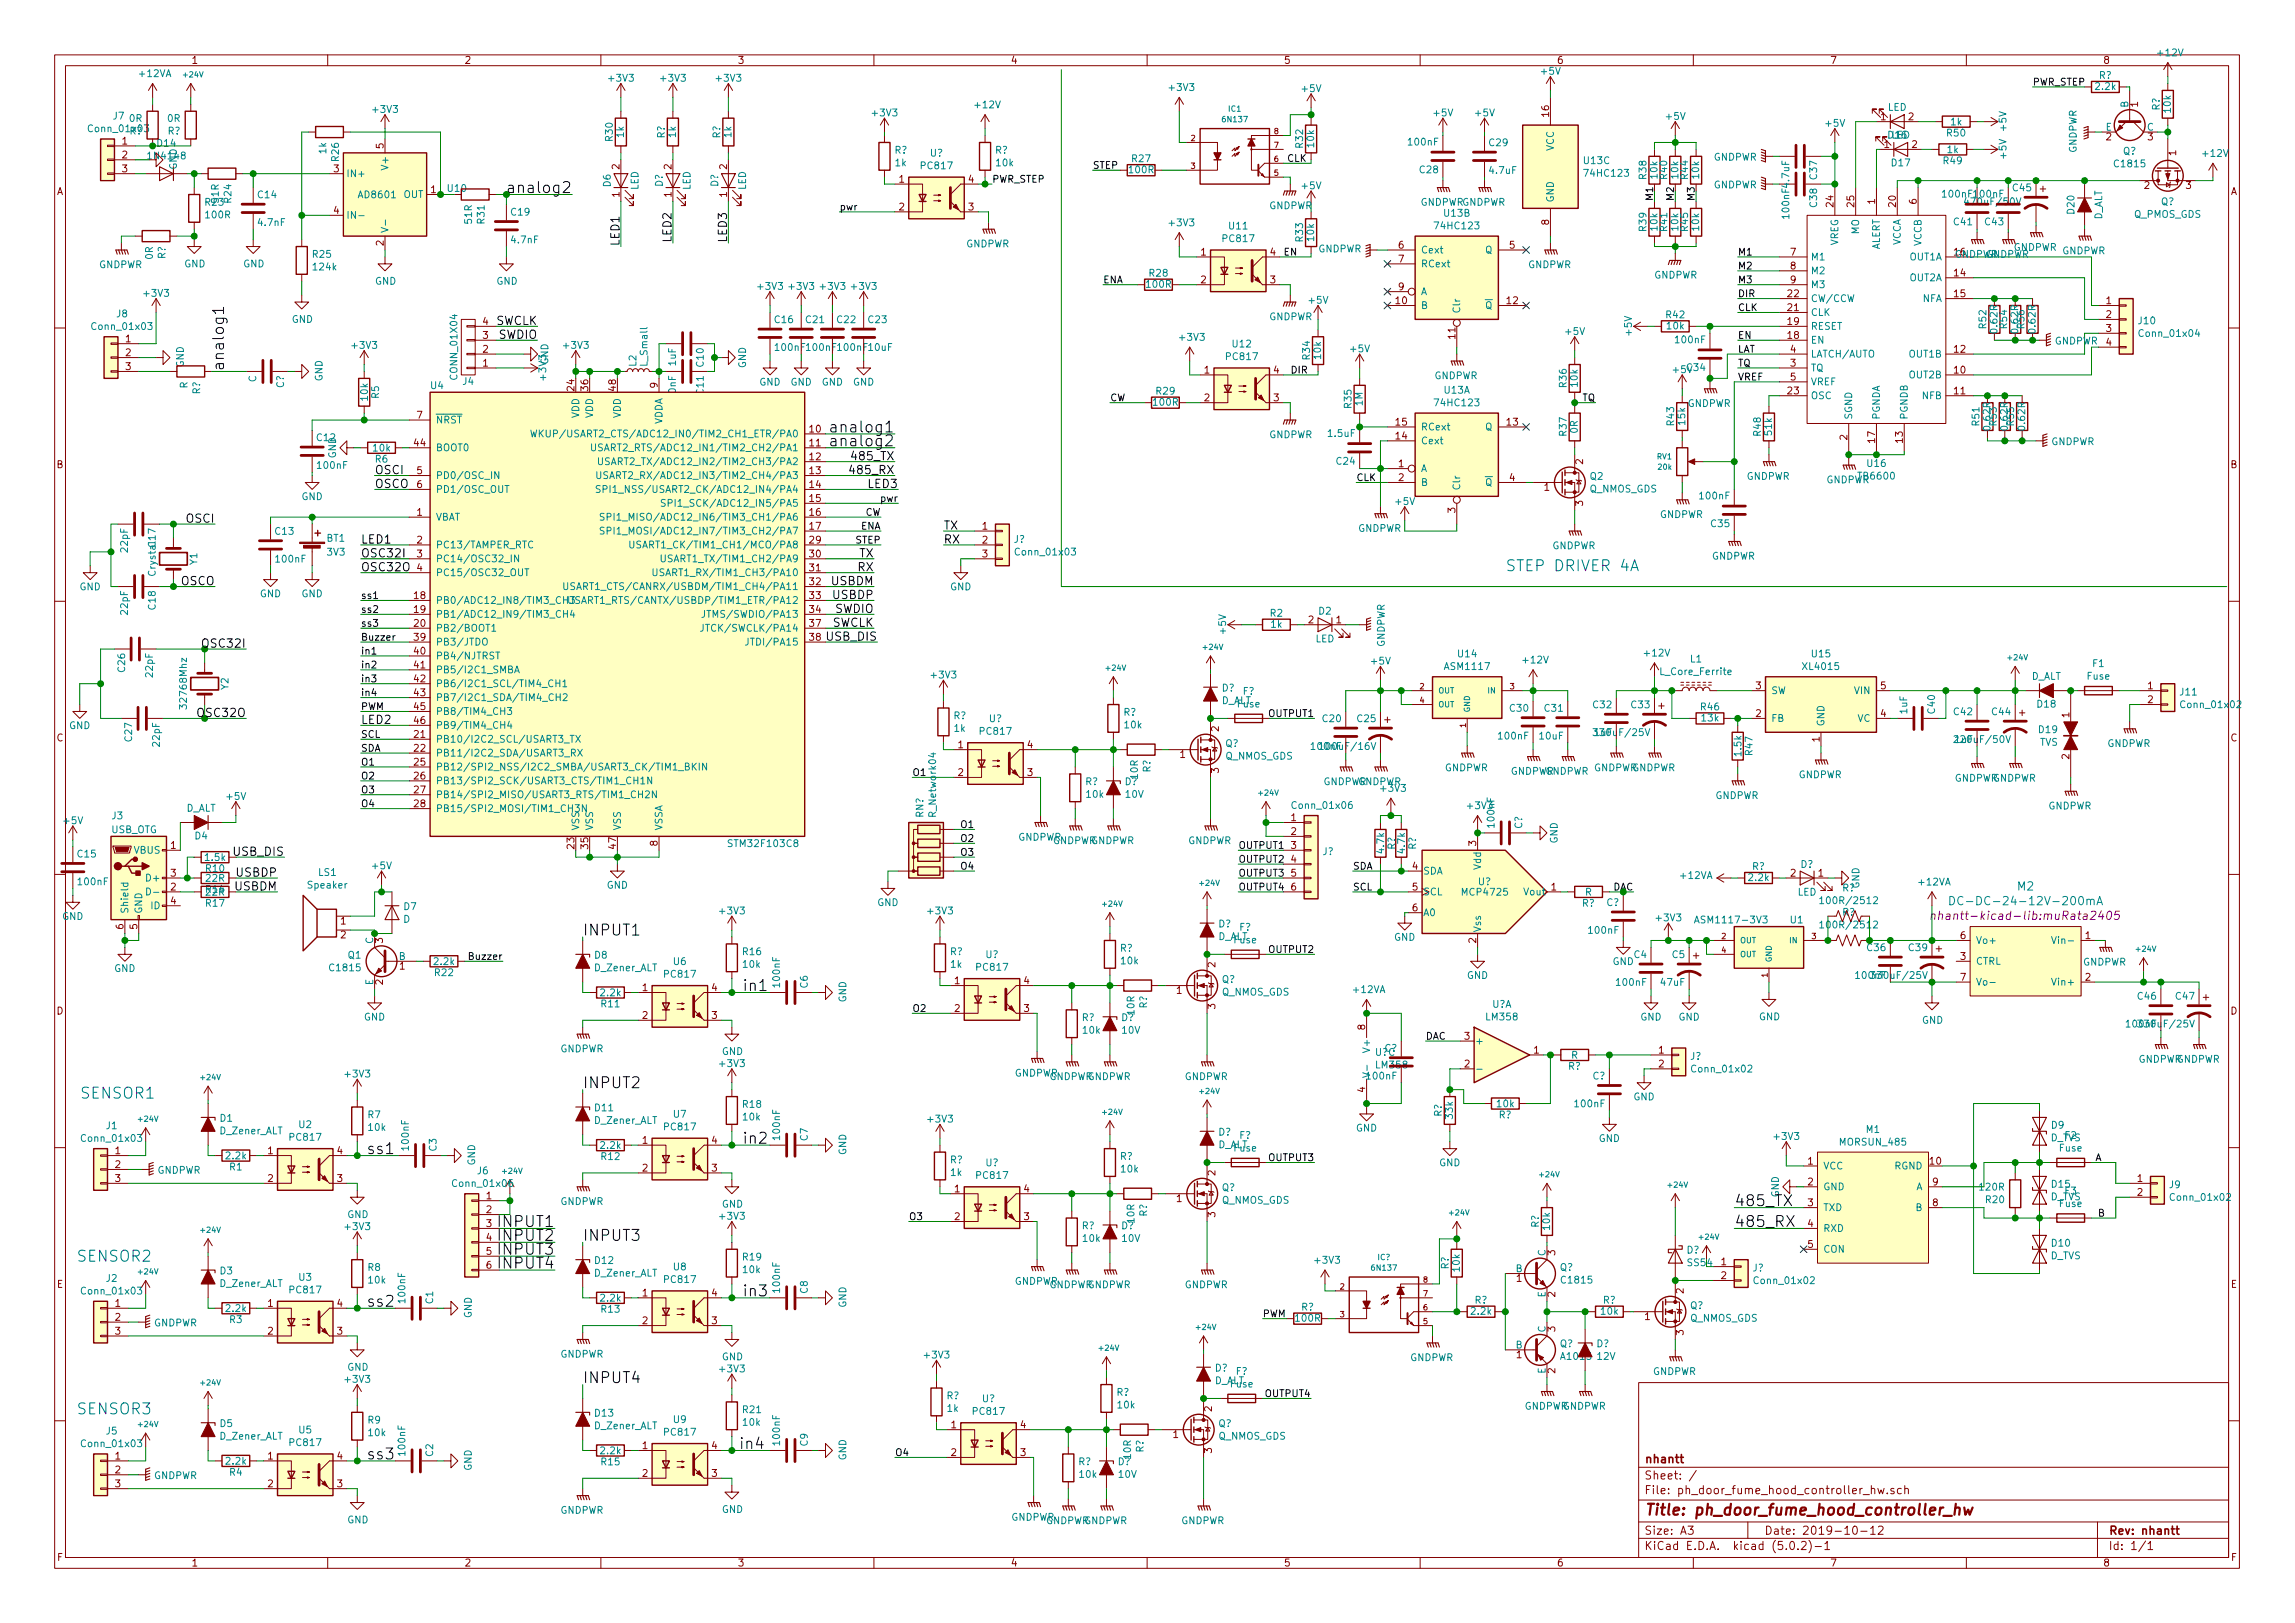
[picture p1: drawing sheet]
<svg xmlns="http://www.w3.org/2000/svg" width="420mm" height="297mm" viewBox="0 0 420 297" stroke-linecap="round" stroke-linejoin="round" font-family="sans-serif">
<defs><g id="words">
<g font-size="2.8">
<text x="94.2" y="35.3">analog2</text>
<text x="41" y="68" transform="rotate(-90 41 68)">analog1</text>
<text x="153.3" y="79.2">analog1</text>
<text x="153.3" y="81.7">analog2</text>
<text x="106.7" y="171.2">INPUT1</text>
<text x="135.9" y="181.4">in1</text>
<text x="106.7" y="199.2">INPUT2</text>
<text x="135.9" y="209.3">in2</text>
<text x="67.7" y="211.2">ss1</text>
<text x="317.5" y="220.8">485_TX</text>
<text x="91.7" y="224.6">INPUT1</text>
<text x="91.7" y="227.1">INPUT2</text>
<text x="106.7" y="227.1">INPUT3</text>
<text x="317.5" y="224.6">485_RX</text>
<text x="91.7" y="229.7">INPUT3</text>
<text x="91.7" y="232.2">INPUT4</text>
<text x="67.7" y="239.2">ss2</text>
<text x="135.9" y="237.3">in3</text>
<text x="106.7" y="253.1">INPUT4</text>
<text x="67.7" y="267.1">ss3</text>
<text x="135.3" y="265.2">in4</text>
</g>
<g font-size="2.8" fill="#0000c2">
<text x="275.6" y="104.6">STEP DRIVER 4A</text>
<text x="14.6" y="201.1">SENSOR1</text>
<text x="14" y="230.9">SENSOR2</text>
<text x="14" y="258.9">SENSOR3</text>
</g>
<text font-size="2.8" fill="#840000" x="301" y="277.3">Title: ph_door_fume_hood_controller_hw</text>
<g font-size="2.1">
<text x="113.4" y="45.1" transform="rotate(-90 113.4 45.1)">LED1</text>
<text x="122.9" y="44.5" transform="rotate(-90 122.9 44.5)">LED2</text>
<text x="133.1" y="44.5" transform="rotate(-90 133.1 44.5)">LED3</text>
<text x="90.7" y="59.5">SWCLK</text>
<text x="91.2" y="62">SWDIO</text>
<text x="68.6" y="86.8">OSCI</text>
<text x="68.6" y="89.3">OSCO</text>
<text x="156.2" y="86.8">485_RX</text>
<text x="156.4" y="84.2">485_TX</text>
<text x="159" y="89.3">LED3</text>
<text x="34.2" y="95.7">OSCI</text>
<text x="66" y="99.5">LED1</text>
<text x="172.7" y="96.9">TX</text>
<text x="172.7" y="99.5">RX</text>
<text x="33.1" y="107.1">OSCO</text>
<text x="66" y="102">OSC32I</text>
<text x="66" y="104.6">OSC32O</text>
<text x="152.2" y="107.1">USBDM</text>
<text x="157.1" y="104.6">RX</text>
<text x="157.3" y="102">TX</text>
<text x="152.6" y="109.6">USBDP</text>
<text x="152.8" y="112.2">SWDIO</text>
<text x="37.5" y="118.5">OSC32I</text>
<text x="151.5" y="117.3">USB_DIS</text>
<text x="152.2" y="114.7">SWCLK</text>
<text x="36.5" y="131.2">OSC32O</text>
<text x="66" y="132.5">LED2</text>
<text x="42.9" y="156.6">USB_DIS</text>
<text x="43.4" y="160.4">USBDP</text>
<text x="43" y="163">USBDM</text>
</g>
<g font-size="2.1" fill="#008484">
<text x="359.8" y="165.7">DC-DC-24-12V-200mA</text>
<text x="369.4" y="163">M2</text>
</g>
<text font-size="2.1" fill="#840084" x="356.3" y="168.4">nhantt-kicad-lib:muRata2405</text>
<g font-size="2.1" fill="#840000">
<text x="301" y="267.8">nhantt</text>
<text x="301" y="273.5">File: ph_door_fume_hood_controller_hw.sch</text>
<text x="301" y="270.8">Sheet: /</text>
<text x="301" y="280.9">Size: A3</text>
<text x="323" y="280.9">Date: 2019-10-12</text>
<text x="386" y="280.9">Rev: nhantt</text>
<text x="301" y="283.7">KiCad E.D.A. kicad (5.0.2)-1</text>
<text x="386" y="283.7">Id: 1/1</text>
</g>
<g font-size="1.8" fill="#840000">
<text x="35" y="11.7">1</text>
<text x="85" y="11.7">2</text>
<text x="135" y="11.7">3</text>
<text x="185" y="11.7">4</text>
<text x="235" y="11.7">5</text>
<text x="285" y="11.7">6</text>
<text x="335" y="11.7">7</text>
<text x="385" y="11.7">8</text>
<text x="283.6" y="21.3" transform="rotate(-90 283.6 21.3)">16</text>
<text x="344.3" y="22">1</text>
<text x="349.4" y="22">2</text>
<text x="391.4" y="19.6" transform="rotate(-90 391.4 19.6)">1</text>
<text x="22.4" y="26.5">1</text>
<text x="22.4" y="29">2</text>
<text x="70.2" y="27.2" transform="rotate(-90 70.2 27.2)">5</text>
<text x="345" y="27.1">1</text>
<text x="350" y="27.1">2</text>
<text x="385.6" y="25.7">2</text>
<text x="393.2" y="25.7">3</text>
<text x="398.4" y="28.5" transform="rotate(-90 398.4 28.5)">1</text>
<text x="10.4" y="35.7">A</text>
<text x="22.4" y="31.5">3</text>
<text x="61.1" y="31.5">3</text>
<text x="78.9" y="35.3">1</text>
<text x="82" y="35.1">U10</text>
<text x="113.4" y="31" transform="rotate(-90 113.4 31)">2</text>
<text x="122.9" y="31" transform="rotate(-90 122.9 31)">2</text>
<text x="133.1" y="31" transform="rotate(-90 133.1 31)">2</text>
<text x="164.6" y="33.4">1</text>
<text x="177.3" y="33.4">4</text>
<text x="392.6" y="34.6">2</text>
<text x="400.2" y="34.6">3</text>
<text x="408.4" y="35.7">A</text>
<text x="61.1" y="39.2">4</text>
<text x="113.4" y="36.1" transform="rotate(-90 113.4 36.1)">1</text>
<text x="122.9" y="36.1" transform="rotate(-90 122.9 36.1)">1</text>
<text x="133.1" y="36.1" transform="rotate(-90 133.1 36.1)">1</text>
<text x="164.6" y="38.5">2</text>
<text x="177.3" y="38.5">3</text>
<text x="283.6" y="41.2" transform="rotate(-90 283.6 41.2)">8</text>
<text x="335.7" y="37.8" transform="rotate(-90 335.7 37.8)">24</text>
<text x="339.5" y="37.8" transform="rotate(-90 339.5 37.8)">25</text>
<text x="343.3" y="37.3" transform="rotate(-90 343.3 37.3)">1</text>
<text x="347.1" y="37.8" transform="rotate(-90 347.1 37.8)">20</text>
<text x="350.9" y="37.3" transform="rotate(-90 350.9 37.3)">6</text>
<text x="70.2" y="45" transform="rotate(-90 70.2 45)">2</text>
<text x="219.9" y="46.8">1</text>
<text x="232.6" y="46.8">4</text>
<text x="256.1" y="45.5">6</text>
<text x="276.4" y="45.5">5</text>
<text x="327.8" y="46.8">7</text>
<text x="219.9" y="51.9">2</text>
<text x="232.6" y="51.9">3</text>
<text x="256.1" y="48">7</text>
<text x="256.1" y="53.1">9</text>
<text x="327.8" y="49.3">8</text>
<text x="327.8" y="51.9">9</text>
<text x="357.8" y="50.6">14</text>
<text x="88.4" y="59.5">4</text>
<text x="255.6" y="55.7">10</text>
<text x="275.9" y="55.7">12</text>
<text x="327.3" y="59.5">19</text>
<text x="327.3" y="56.9">21</text>
<text x="327.3" y="54.4">22</text>
<text x="357.8" y="54.4">15</text>
<text x="385.6" y="55.7">1</text>
<text x="385.6" y="58.2">2</text>
<text x="23" y="62.6">1</text>
<text x="23" y="65.2">2</text>
<text x="88.4" y="64.6">2</text>
<text x="88.4" y="62">3</text>
<text x="266.4" y="62" transform="rotate(-90 266.4 62)">11</text>
<text x="327.3" y="62">18</text>
<text x="327.8" y="64.6">4</text>
<text x="357.8" y="64.6">12</text>
<text x="385.6" y="60.7">3</text>
<text x="385.6" y="63.3">4</text>
<text x="23" y="67.7">3</text>
<text x="88.4" y="67.1">1</text>
<text x="105.2" y="71.5" transform="rotate(-90 105.2 71.5)">24</text>
<text x="107.7" y="71.5" transform="rotate(-90 107.7 71.5)">36</text>
<text x="112.8" y="71.5" transform="rotate(-90 112.8 71.5)">48</text>
<text x="120.4" y="71" transform="rotate(-90 120.4 71)">9</text>
<text x="220.5" y="68.4">1</text>
<text x="233.2" y="68.4">4</text>
<text x="327.8" y="67.1">3</text>
<text x="327.8" y="69.6">5</text>
<text x="357.8" y="68.4">10</text>
<text x="76.4" y="76.6">7</text>
<text x="220.5" y="73.4">2</text>
<text x="233.2" y="73.4">3</text>
<text x="255.6" y="77.9">15</text>
<text x="275.9" y="77.9">13</text>
<text x="327.3" y="72.2">23</text>
<text x="357.8" y="72.2">11</text>
<text x="75.9" y="81.7">44</text>
<text x="148.3" y="79.2">10</text>
<text x="148.3" y="81.7">11</text>
<text x="255.6" y="80.4">14</text>
<text x="338.2" y="80.5" transform="rotate(-90 338.2 80.5)">2</text>
<text x="343.3" y="81" transform="rotate(-90 343.3 81)">17</text>
<text x="348.4" y="81" transform="rotate(-90 348.4 81)">13</text>
<text x="10.4" y="85.7">B</text>
<text x="76.4" y="86.8">5</text>
<text x="76.4" y="89.3">6</text>
<text x="148.3" y="84.2">12</text>
<text x="148.3" y="86.8">13</text>
<text x="148.3" y="89.3">14</text>
<text x="256.1" y="85.5">1</text>
<text x="256.1" y="88">2</text>
<text x="276.4" y="88">4</text>
<text x="282.7" y="89.8">1</text>
<text x="289.8" y="85" transform="rotate(-90 289.8 85)">2</text>
<text x="408.4" y="85.7">B</text>
<text x="76.4" y="94.4">1</text>
<text x="148.3" y="91.9">15</text>
<text x="148.3" y="94.4">16</text>
<text x="266.4" y="93.9" transform="rotate(-90 266.4 93.9)">3</text>
<text x="289.8" y="92.6" transform="rotate(-90 289.8 92.6)">3</text>
<text x="76.4" y="99.5">2</text>
<text x="148.3" y="96.9">17</text>
<text x="148.3" y="99.5">29</text>
<text x="179.9" y="96.9">1</text>
<text x="179.9" y="99.5">2</text>
<text x="76.4" y="102">3</text>
<text x="76.4" y="104.6">4</text>
<text x="148.3" y="102">30</text>
<text x="148.3" y="104.6">31</text>
<text x="148.3" y="107.1">32</text>
<text x="179.9" y="102">3</text>
<text x="75.9" y="109.6">18</text>
<text x="75.9" y="112.2">19</text>
<text x="148.3" y="109.6">33</text>
<text x="148.3" y="112.2">34</text>
<text x="75.9" y="114.7">20</text>
<text x="75.9" y="117.3">39</text>
<text x="75.9" y="119.8">40</text>
<text x="148.3" y="114.7">37</text>
<text x="148.3" y="117.3">38</text>
<text x="239.5" y="114.1">2</text>
<text x="244.6" y="114.1">1</text>
<text x="75.9" y="122.3">41</text>
<text x="75.9" y="124.9">42</text>
<text x="75.9" y="127.4">43</text>
<text x="75.9" y="130">45</text>
<text x="321.5" y="131.2">2</text>
<text x="321.5" y="126.1">3</text>
<text x="344.3" y="131.2">4</text>
<text x="344.3" y="126.1">5</text>
<text x="378.8" y="131.3" transform="rotate(-90 378.8 131.3)">1</text>
<text x="393.2" y="126.1">1</text>
<text x="393.2" y="128.7">2</text>
<text x="10.4" y="135.7">C</text>
<text x="75.9" y="135">21</text>
<text x="75.9" y="137.6">22</text>
<text x="75.9" y="132.5">46</text>
<text x="175.4" y="136.9">1</text>
<text x="188.1" y="136.9">4</text>
<text x="223.1" y="133.9" transform="rotate(-90 223.1 133.9)">2</text>
<text x="333.1" y="135.8" transform="rotate(-90 333.1 135.8)">1</text>
<text x="408.4" y="135.7">C</text>
<text x="75.9" y="140.1">25</text>
<text x="75.9" y="142.7">26</text>
<text x="175.4" y="142">2</text>
<text x="188.1" y="142">3</text>
<text x="216.1" y="138.7">1</text>
<text x="223.1" y="141.5" transform="rotate(-90 223.1 141.5)">3</text>
<text x="378.8" y="138.9" transform="rotate(-90 378.8 138.9)">2</text>
<text x="75.9" y="145.2">27</text>
<text x="75.9" y="147.7">28</text>
<text x="31.3" y="155.4">1</text>
<text x="105.2" y="155.3" transform="rotate(-90 105.2 155.3)">23</text>
<text x="107.7" y="155.3" transform="rotate(-90 107.7 155.3)">35</text>
<text x="112.8" y="155.3" transform="rotate(-90 112.8 155.3)">47</text>
<text x="120.4" y="154.8" transform="rotate(-90 120.4 154.8)">8</text>
<text x="236.4" y="150.3">1</text>
<text x="236.4" y="152.8">2</text>
<text x="236.4" y="155.4">3</text>
<text x="270.3" y="154.8" transform="rotate(-90 270.3 154.8)">3</text>
<text x="31.3" y="160.4">3</text>
<text x="236.4" y="157.9">4</text>
<text x="236.4" y="160.4">5</text>
<text x="258.6" y="159.2">4</text>
<text x="327.8" y="160.4">2</text>
<text x="332.9" y="160.4">1</text>
<text x="31.3" y="163">2</text>
<text x="31.3" y="165.5">4</text>
<text x="236.4" y="163">6</text>
<text x="258.6" y="163">5</text>
<text x="258.6" y="166.8">6</text>
<text x="284" y="163">1</text>
<text x="22.6" y="170.1" transform="rotate(-90 22.6 170.1)">6</text>
<text x="25.1" y="170.1" transform="rotate(-90 25.1 170.1)">5</text>
<text x="62.4" y="169.2">1</text>
<text x="62.4" y="171.7">2</text>
<text x="70.1" y="172.6" transform="rotate(-90 70.1 172.6)">3</text>
<text x="270.3" y="172.6" transform="rotate(-90 270.3 172.6)">2</text>
<text x="358.9" y="171.9">6</text>
<text x="381.8" y="171.9">1</text>
<text x="73.2" y="177.5">1</text>
<text x="222.5" y="177" transform="rotate(-90 222.5 177)">2</text>
<text x="358.9" y="175.7">3</text>
<text x="358.9" y="179.5">7</text>
<text x="381.8" y="179.5">2</text>
<text x="10.4" y="185.7">D</text>
<text x="70.1" y="180.2" transform="rotate(-90 70.1 180.2)">2</text>
<text x="117.6" y="181.4">1</text>
<text x="130.3" y="181.4">4</text>
<text x="174.8" y="180.1">1</text>
<text x="174.8" y="185.2">2</text>
<text x="187.5" y="185.2">3</text>
<text x="187.5" y="180.1">4</text>
<text x="215.4" y="181.9">1</text>
<text x="222.5" y="184.7" transform="rotate(-90 222.5 184.7)">3</text>
<text x="408.4" y="185.7">D</text>
<text x="117.6" y="186.5">2</text>
<text x="130.3" y="186.5">3</text>
<text x="249.9" y="188.5" transform="rotate(-90 249.9 188.5)">8</text>
<text x="268.1" y="190.3">3</text>
<text x="268.1" y="195.4">2</text>
<text x="280.8" y="192.8">1</text>
<text x="303.7" y="192.8">1</text>
<text x="303.7" y="195.4">2</text>
<text x="249.9" y="199.9" transform="rotate(-90 249.9 199.9)">4</text>
<text x="117.6" y="209.3">1</text>
<text x="130.3" y="209.3">4</text>
<text x="21.1" y="211.2">1</text>
<text x="21.1" y="213.8">2</text>
<text x="49" y="211.2">1</text>
<text x="61.7" y="211.2">4</text>
<text x="117.6" y="214.4">2</text>
<text x="130.3" y="214.4">3</text>
<text x="222.5" y="215.1" transform="rotate(-90 222.5 215.1)">2</text>
<text x="331" y="213.1">1</text>
<text x="353.4" y="213.1">10</text>
<text x="21.1" y="216.3">3</text>
<text x="49" y="216.3">2</text>
<text x="61.7" y="216.3">3</text>
<text x="89.1" y="219.5">1</text>
<text x="174.8" y="218.2">1</text>
<text x="187.5" y="218.2">4</text>
<text x="215.4" y="220">1</text>
<text x="331" y="217">2</text>
<text x="331" y="220.8">3</text>
<text x="353.8" y="220.8">8</text>
<text x="353.8" y="217">9</text>
<text x="391.3" y="216.3">1</text>
<text x="391.3" y="218.9">2</text>
<text x="89.1" y="222">2</text>
<text x="89.1" y="224.6">3</text>
<text x="89.1" y="227.1">4</text>
<text x="174.8" y="223.3">2</text>
<text x="187.5" y="223.3">3</text>
<text x="222.5" y="222.8" transform="rotate(-90 222.5 222.8)">3</text>
<text x="331" y="224.6">4</text>
<text x="89.1" y="229.7">5</text>
<text x="89.1" y="232.2">6</text>
<text x="284.7" y="229.8" transform="rotate(-90 284.7 229.8)">3</text>
<text x="315.1" y="231.6">1</text>
<text x="331" y="228.4">5</text>
<text x="10.4" y="235.7">E</text>
<text x="21.1" y="239.2">1</text>
<text x="49" y="239.2">1</text>
<text x="61.7" y="239.2">4</text>
<text x="117.6" y="237.3">1</text>
<text x="130.3" y="237.3">4</text>
<text x="277.6" y="234.6">1</text>
<text x="284.7" y="237.4" transform="rotate(-90 284.7 237.4)">2</text>
<text x="308.2" y="236.7" transform="rotate(-90 308.2 236.7)">2</text>
<text x="315.1" y="234.1">2</text>
<text x="408.4" y="235.7">E</text>
<text x="21.1" y="241.7">2</text>
<text x="21.1" y="244.3">3</text>
<text x="49" y="244.3">2</text>
<text x="61.7" y="244.3">3</text>
<text x="117.6" y="242.4">2</text>
<text x="130.3" y="242.4">3</text>
<text x="284.7" y="243.7" transform="rotate(-90 284.7 243.7)">3</text>
<text x="301.1" y="241.6">1</text>
<text x="308.2" y="244.4" transform="rotate(-90 308.2 244.4)">3</text>
<text x="277.6" y="248.6">1</text>
<text x="284.7" y="251.3" transform="rotate(-90 284.7 251.3)">2</text>
<text x="174.1" y="261.4">1</text>
<text x="186.8" y="261.4">4</text>
<text x="214.8" y="263.2">1</text>
<text x="221.9" y="258.3" transform="rotate(-90 221.9 258.3)">2</text>
<text x="21.1" y="267.1">1</text>
<text x="21.1" y="269.7">2</text>
<text x="49" y="267.1">1</text>
<text x="61.7" y="267.1">4</text>
<text x="117.6" y="265.2">1</text>
<text x="130.3" y="265.2">4</text>
<text x="174.1" y="266.5">2</text>
<text x="186.8" y="266.5">3</text>
<text x="221.9" y="265.9" transform="rotate(-90 221.9 265.9)">3</text>
<text x="21.1" y="272.2">3</text>
<text x="49" y="272.2">2</text>
<text x="61.7" y="272.2">3</text>
<text x="117.6" y="270.3">2</text>
<text x="130.3" y="270.3">3</text>
<text x="10.5" y="285.7">F</text>
<text x="35" y="286.7">1</text>
<text x="85" y="286.7">2</text>
<text x="135" y="286.7">3</text>
<text x="185" y="286.7">4</text>
<text x="235" y="286.7">5</text>
<text x="285" y="286.7">6</text>
<text x="335" y="286.7">7</text>
<text x="385" y="286.7">8</text>
<text x="408.5" y="285.7">F</text>
</g>
<g font-size="1.8" fill="#008484">
<text x="395.2" y="10.3">+12V</text>
<text x="25.6" y="14.1">+12VA</text>
<text x="111.6" y="14.9">+3V3</text>
<text x="121.1" y="14.9">+3V3</text>
<text x="131.3" y="14.9">+3V3</text>
<text x="214.2" y="16.6">+3V3</text>
<text x="238.4" y="16.9">+5V</text>
<text x="282.2" y="13.7">+5V</text>
<text x="383.7" y="16.5">2.2k</text>
<text x="384.3" y="14.4">R?</text>
<text x="20.8" y="21.9">J7</text>
<text x="23.7" y="22.3">0R</text>
<text x="30.7" y="22.3">0R</text>
<text x="68.4" y="20.7">+3V3</text>
<text x="159.8" y="21.3">+3V3</text>
<text x="178.6" y="19.8">+12V</text>
<text x="262.6" y="21.3">+5V</text>
<text x="270.2" y="21.3">+5V</text>
<text x="305.1" y="21.9">+5V</text>
<text x="334.3" y="23.2">+5V</text>
<text x="345.6" y="20.3">LED</text>
<text x="357.2" y="22.9">1k</text>
<text x="367.3" y="23.9" transform="rotate(-90 367.3 23.9)">+5V</text>
<text x="385.5" y="23.9">E</text>
<text x="389.6" y="19.7" transform="rotate(-90 389.6 19.7)">B</text>
<text x="393.1" y="23.9">C</text>
<text x="395.4" y="20.2" transform="rotate(-90 395.4 20.2)">R?</text>
<text x="397.4" y="20.6" transform="rotate(-90 397.4 20.6)">10k</text>
<text x="16.5" y="24.2">Conn_01x03</text>
<text x="23.7" y="24.6">R?</text>
<text x="27.4" y="29.2">1N4148</text>
<text x="28.8" y="26.9">D14</text>
<text x="30.7" y="24.6">R?</text>
<text x="59.7" y="28.1" transform="rotate(-90 59.7 28.1)">1k</text>
<text x="62.1" y="29.5" transform="rotate(-90 62.1 29.5)">R26</text>
<text x="112.2" y="25.8" transform="rotate(-90 112.2 25.8)">R30</text>
<text x="114.2" y="25.1" transform="rotate(-90 114.2 25.1)">1k</text>
<text x="121.7" y="25.3" transform="rotate(-90 121.7 25.3)">R?</text>
<text x="123.7" y="25.1" transform="rotate(-90 123.7 25.1)">1k</text>
<text x="131.9" y="25.3" transform="rotate(-90 131.9 25.3)">R?</text>
<text x="133.9" y="25.1" transform="rotate(-90 133.9 25.1)">1k</text>
<text x="163.8" y="28.1">R?</text>
<text x="170.3" y="28.7">U?</text>
<text x="182.2" y="28.1">R?</text>
<text x="207.3" y="29.7">R27</text>
<text x="238.6" y="27" transform="rotate(-90 238.6 27)">R32</text>
<text x="240.6" y="26.9" transform="rotate(-90 240.6 26.9)">10k</text>
<text x="258" y="26.6">100nF</text>
<text x="272.7" y="26.8">C29</text>
<text x="284.5" y="27.6" transform="rotate(-90 284.5 27.6)">VCC</text>
<text x="313.7" y="29.4">GNDPWR</text>
<text x="345.7" y="25.4">D16</text>
<text x="356.5" y="25">R50</text>
<text x="356.5" y="28">1k</text>
<text x="367.3" y="28.9" transform="rotate(-90 367.3 28.9)">+5V</text>
<text x="380.2" y="28.1" transform="rotate(-90 380.2 28.1)">GNDPWR</text>
<text x="388.7" y="28.3">Q?</text>
<text x="403.4" y="28.7">+12V</text>
<text x="32.4" y="31.1" transform="rotate(-90 32.4 31.1)">GND</text>
<text x="63.4" y="32.4">IN+</text>
<text x="71.1" y="30.7" transform="rotate(-90 71.1 30.7)">V+</text>
<text x="111.8" y="34.2" transform="rotate(-90 111.8 34.2)">D6</text>
<text x="116.9" y="34.8" transform="rotate(-90 116.9 34.8)">LED</text>
<text x="121.3" y="34.2" transform="rotate(-90 121.3 34.2)">D?</text>
<text x="126.4" y="34.8" transform="rotate(-90 126.4 34.8)">LED</text>
<text x="131.5" y="34.2" transform="rotate(-90 131.5 34.2)">D?</text>
<text x="136.6" y="34.8" transform="rotate(-90 136.6 34.8)">LED</text>
<text x="163.9" y="30.4">1k</text>
<text x="168.8" y="31">PC817</text>
<text x="182.4" y="30.4">10k</text>
<text x="206.8" y="31.7">100R</text>
<text x="238.4" y="34.6">+5V</text>
<text x="260" y="31.7">C28</text>
<text x="272.8" y="31.8">4.7uF</text>
<text x="290" y="30">U13C</text>
<text x="290.3" y="32.3">74HC123</text>
<text x="301.4" y="32.8" transform="rotate(-90 301.4 32.8)">R38</text>
<text x="303.5" y="32.6" transform="rotate(-90 303.5 32.6)">10k</text>
<text x="305.2" y="32.8" transform="rotate(-90 305.2 32.8)">R40</text>
<text x="307.3" y="32.6" transform="rotate(-90 307.3 32.6)">10k</text>
<text x="309" y="32.8" transform="rotate(-90 309 32.8)">R44</text>
<text x="311.1" y="32.6" transform="rotate(-90 311.1 32.6)">10k</text>
<text x="313.7" y="34.5">GNDPWR</text>
<text x="332.7" y="32.8" transform="rotate(-90 332.7 32.8)">C37</text>
<text x="346.4" y="30.4">D17</text>
<text x="355.9" y="30.1">R49</text>
<text x="368.6" y="35">C45</text>
<text x="387.3" y="30.6">C1815</text>
<text x="37.6" y="37.7">R23</text>
<text x="37.7" y="40">100R</text>
<text x="40.1" y="37.1" transform="rotate(-90 40.1 37.1)">51R</text>
<text x="42.4" y="37.1" transform="rotate(-90 42.4 37.1)">R24</text>
<text x="47.3" y="36.3">C14</text>
<text x="47.4" y="41.4">4.7nF</text>
<text x="63.4" y="40">IN-</text>
<text x="65.8" y="36.3">AD8601</text>
<text x="73.9" y="36.2">OUT</text>
<text x="86.4" y="40.9" transform="rotate(-90 86.4 40.9)">51R</text>
<text x="88.7" y="40.9" transform="rotate(-90 88.7 40.9)">R31</text>
<text x="93.6" y="39.5">C19</text>
<text x="214.2" y="41.4">+3V3</text>
<text x="225.1" y="42">U11</text>
<text x="232.3" y="38.3">GNDPWR</text>
<text x="260" y="37.7">GNDPWRGNDPWR</text>
<text x="263" y="42">74HC123</text>
<text x="264.4" y="39.7">U13B</text>
<text x="284.5" y="37.1" transform="rotate(-90 284.5 37.1)">GND</text>
<text x="327.6" y="39.9" transform="rotate(-90 327.6 39.9)">100nF 4.7uF</text>
<text x="332.7" y="37.9" transform="rotate(-90 332.7 37.9)">C38</text>
<text x="355.8" y="36.2">100nF 100nF</text>
<text x="357.8" y="41.2">C41</text>
<text x="360.4" y="37.6">470uF/50V</text>
<text x="363.5" y="41.2">C43</text>
<text x="379.8" y="39.1" transform="rotate(-90 379.8 39.1)">D20</text>
<text x="384.9" y="40.3" transform="rotate(-90 384.9 40.3)">D_ALT</text>
<text x="390.7" y="39.9">Q_PMOS_GDS</text>
<text x="395.6" y="37.6">Q?</text>
<text x="28" y="47.4" transform="rotate(-90 28 47.4)">0R</text>
<text x="30.3" y="47.4" transform="rotate(-90 30.3 47.4)">R?</text>
<text x="57.3" y="47.2">R25</text>
<text x="93.7" y="44.5">4.7nF</text>
<text x="176.8" y="45.3">GNDPWR</text>
<text x="224" y="44.3">PC817</text>
<text x="238.6" y="44.2" transform="rotate(-90 238.6 44.2)">R33</text>
<text x="240.6" y="44.1" transform="rotate(-90 240.6 44.1)">10k</text>
<text x="241.3" y="46.2">GNDPWR</text>
<text x="260.1" y="46.4">Cext</text>
<text x="271.9" y="46.4">Q</text>
<text x="301.4" y="42.3" transform="rotate(-90 301.4 42.3)">R39</text>
<text x="303.5" y="42.1" transform="rotate(-90 303.5 42.1)">10k</text>
<text x="305.2" y="42.3" transform="rotate(-90 305.2 42.3)">R41</text>
<text x="307.3" y="42.1" transform="rotate(-90 307.3 42.1)">10k</text>
<text x="309" y="42.3" transform="rotate(-90 309 42.3)">R45</text>
<text x="311.1" y="42.1" transform="rotate(-90 311.1 42.1)">10k</text>
<text x="331.5" y="47.7">M1</text>
<text x="336.5" y="45" transform="rotate(-90 336.5 45)">VREG</text>
<text x="340.4" y="42.9" transform="rotate(-90 340.4 42.9)">MO</text>
<text x="344.2" y="45.9" transform="rotate(-90 344.2 45.9)">ALERT</text>
<text x="348" y="45" transform="rotate(-90 348 45)">VCCA</text>
<text x="349.6" y="47.7">OUT1A</text>
<text x="351.8" y="45" transform="rotate(-90 351.8 45)">VCCB</text>
<text x="357.8" y="46.8">16</text>
<text x="357.8" y="47.2">GNDPWR</text>
<text x="363.5" y="47.2">GNDPWR</text>
<text x="368.6" y="45.9">GNDPWR</text>
<text x="377.5" y="46.5">GNDPWR</text>
<text x="18.1" y="49.1">GNDPWR</text>
<text x="33.7" y="48.9">GND</text>
<text x="44.5" y="48.9">GND</text>
<text x="57.5" y="49.5">124k</text>
<text x="68.7" y="52.1">GND</text>
<text x="90.9" y="52.1">GND</text>
<text x="138.9" y="53">+3V3</text>
<text x="144.6" y="53">+3V3</text>
<text x="150.3" y="53">+3V3</text>
<text x="156" y="53">+3V3</text>
<text x="210" y="52.7">100R</text>
<text x="210.5" y="50.6">R28</text>
<text x="260.1" y="48.9">RCext</text>
<text x="279.7" y="49.1">GNDPWR</text>
<text x="302.8" y="51">GNDPWR</text>
<text x="331.5" y="50.2">M2</text>
<text x="331.5" y="52.7">M3</text>
<text x="349.6" y="51.5">OUT2A</text>
<text x="21.4" y="58.1">J8</text>
<text x="26.5" y="54.3">+3V3</text>
<text x="53.4" y="59.1">GND</text>
<text x="141.9" y="59.1">C16</text>
<text x="147.6" y="59.1">C21</text>
<text x="153.3" y="59.1">C22</text>
<text x="159" y="59.1">C23</text>
<text x="232.3" y="58.6">GNDPWR</text>
<text x="239.7" y="55.6">+5V</text>
<text x="260.1" y="56.6">B</text>
<text x="260.1" y="54">A</text>
<text x="267.3" y="57.4" transform="rotate(-90 267.3 57.4)">Clr</text>
<text x="271.9" y="56.6">Q</text>
<text x="305.1" y="58.3">R42</text>
<text x="331.5" y="57.8">CLK</text>
<text x="331.5" y="55.3">CW/CCW</text>
<text x="352" y="55.3">NFA</text>
<text x="391.6" y="59.3">J10</text>
<text x="17.1" y="60.4">Conn_01x03</text>
<text x="64.6" y="63.8">+3V3</text>
<text x="103.3" y="63.8">+3V3</text>
<text x="142.1" y="64.2">100nF</text>
<text x="147.8" y="64.2">100nF</text>
<text x="153.5" y="64.2">100nF</text>
<text x="159.1" y="64.2">10uF</text>
<text x="216.1" y="62.4">+3V3</text>
<text x="224.6" y="65.9">PC817</text>
<text x="225.7" y="63.6">U12</text>
<text x="239.8" y="65.8" transform="rotate(-90 239.8 65.8)">R34</text>
<text x="241.9" y="65.6" transform="rotate(-90 241.9 65.6)">10k</text>
<text x="247.3" y="64.5">+5V</text>
<text x="286.7" y="61.3">+5V</text>
<text x="298.8" y="61.3" transform="rotate(-90 298.8 61.3)">+5V</text>
<text x="305.2" y="60.3">10k</text>
<text x="306.9" y="62.8">100nF</text>
<text x="331.5" y="62.9">EN</text>
<text x="331.5" y="60.4">RESET</text>
<text x="331.5" y="65.4">LATCH/AUTO</text>
<text x="349.6" y="65.4">OUT1B</text>
<text x="363.7" y="60.1" transform="rotate(-90 363.7 60.1)">R52</text>
<text x="365.7" y="60.8" transform="rotate(-90 365.7 60.8)">0.62R</text>
<text x="367.5" y="60.1" transform="rotate(-90 367.5 60.1)">R54</text>
<text x="369.5" y="60.8" transform="rotate(-90 369.5 60.8)">0.62R</text>
<text x="370.6" y="60.1" transform="rotate(-90 370.6 60.1)">R56</text>
<text x="372.7" y="60.8" transform="rotate(-90 372.7 60.8)">0.62R</text>
<text x="376.1" y="63.1">GNDPWR</text>
<text x="391.9" y="61.7">Conn_01x04</text>
<text x="33.7" y="67.3" transform="rotate(-90 33.7 67.3)">GND</text>
<text x="34.3" y="71.1" transform="rotate(-90 34.3 71.1)">R</text>
<text x="46.9" y="70" transform="rotate(-90 46.9 70)">C</text>
<text x="52" y="71" transform="rotate(-90 52 71)">C?</text>
<text x="59.1" y="69.8" transform="rotate(-90 59.1 69.8)">GND</text>
<text x="78.9" y="71.2">U4</text>
<text x="83.7" y="69.2" transform="rotate(-90 83.7 69.2)">CONN_01X04</text>
<text x="84.8" y="70.4">J4</text>
<text x="100" y="69.4" transform="rotate(-90 100 69.4)">+3V3</text>
<text x="100.4" y="66.8" transform="rotate(-90 100.4 66.8)">GND</text>
<text x="116.5" y="67" transform="rotate(-90 116.5 67)">L2</text>
<text x="118.5" y="66.8" transform="rotate(-90 118.5 66.8)">L_Small</text>
<text x="123.7" y="66.9" transform="rotate(-90 123.7 66.9)">1uF</text>
<text x="128.8" y="67.1" transform="rotate(-90 128.8 67.1)">C10</text>
<text x="136.6" y="67.4" transform="rotate(-90 136.6 67.4)">GND</text>
<text x="139" y="70.6">GND</text>
<text x="144.7" y="70.6">GND</text>
<text x="150.4" y="70.6">GND</text>
<text x="156.2" y="70.6">GND</text>
<text x="262.6" y="69.4">GNDPWR</text>
<text x="286.8" y="70.9" transform="rotate(-90 286.8 70.9)">R36</text>
<text x="288.8" y="70.7" transform="rotate(-90 288.8 70.7)">10k</text>
<text x="306.4" y="68.3">+5VC34</text>
<text x="331.5" y="68">TQ</text>
<text x="331.5" y="70.5">VREF</text>
<text x="349.6" y="69.3">OUT2B</text>
<text x="36.7" y="72.2" transform="rotate(-90 36.7 72.2)">R?</text>
<text x="67.4" y="73.3" transform="rotate(-90 67.4 73.3)">10k</text>
<text x="69.4" y="72.9" transform="rotate(-90 69.4 72.9)">R5</text>
<text x="79.8" y="77.5">NRST</text>
<text x="106" y="76.5" transform="rotate(-90 106 76.5)">VDD</text>
<text x="108.6" y="76.5" transform="rotate(-90 108.6 76.5)">VDD</text>
<text x="113.7" y="76.5" transform="rotate(-90 113.7 76.5)">VDD</text>
<text x="121.3" y="77.8" transform="rotate(-90 121.3 77.8)">VDDA</text>
<text x="123.7" y="74.2" transform="rotate(-90 123.7 74.2)">100nF</text>
<text x="128.8" y="72.1" transform="rotate(-90 128.8 72.1)">C11</text>
<text x="211.3" y="74.3">100R</text>
<text x="211.7" y="72.2">R29</text>
<text x="247.4" y="74.7" transform="rotate(-90 247.4 74.7)">R35</text>
<text x="249.5" y="74.3" transform="rotate(-90 249.5 74.3)">1M</text>
<text x="263" y="74.4">74HC123</text>
<text x="264.4" y="72">U13A</text>
<text x="306.5" y="77.8" transform="rotate(-90 306.5 77.8)">R43</text>
<text x="308.5" y="77.7" transform="rotate(-90 308.5 77.7)">15k</text>
<text x="308.9" y="74.5">GNDPWR</text>
<text x="331.5" y="73.1">OSC</text>
<text x="339.1" y="76.9" transform="rotate(-90 339.1 76.9)">SGND</text>
<text x="344.2" y="76.9" transform="rotate(-90 344.2 76.9)">PGNDA</text>
<text x="349.2" y="76.9" transform="rotate(-90 349.2 76.9)">PGNDB</text>
<text x="352" y="73.1">NFB</text>
<text x="362.4" y="77.9" transform="rotate(-90 362.4 77.9)">R51</text>
<text x="365.6" y="77.9" transform="rotate(-90 365.6 77.9)">R53</text>
<text x="368.7" y="77.9" transform="rotate(-90 368.7 77.9)">R55</text>
<text x="58.1" y="80.7">C12</text>
<text x="61.5" y="83.9" transform="rotate(-90 61.5 83.9)">GND</text>
<text x="68.4" y="82.6">10k</text>
<text x="79.8" y="82.6">BOOT0</text>
<text x="101.3" y="80">WKUP/USART2_CTS/ADC12_IN0/TIM2_CH1_ETR/PA0</text>
<text x="111.7" y="82.6">USART2_RTS/ADC12_IN1/TIM2_CH2/PA1</text>
<text x="232.3" y="80.2">GNDPWR</text>
<text x="243.3" y="80">1.5uF</text>
<text x="260.1" y="81.3">Cext</text>
<text x="260.1" y="78.8">RCext</text>
<text x="271.9" y="78.8">Q</text>
<text x="286.8" y="79.7" transform="rotate(-90 286.8 79.7)">R37</text>
<text x="288.8" y="79.3" transform="rotate(-90 288.8 79.3)">0R</text>
<text x="322.4" y="79.7" transform="rotate(-90 322.4 79.7)">R48</text>
<text x="324.4" y="79.6" transform="rotate(-90 324.4 79.6)">51k</text>
<text x="364.4" y="78.6" transform="rotate(-90 364.4 78.6)">0.62R</text>
<text x="367.6" y="78.6" transform="rotate(-90 367.6 78.6)">0.62R</text>
<text x="370.8" y="78.6" transform="rotate(-90 370.8 78.6)">0.62R</text>
<text x="375.5" y="81.5">GNDPWR</text>
<text x="58.2" y="85.8">100nF</text>
<text x="68.7" y="84.7">R6</text>
<text x="79.8" y="87.7">PD0/OSC_IN</text>
<text x="112.8" y="87.7">USART2_RX/ADC12_IN3/TIM2_CH4/PA3</text>
<text x="113" y="85.1">USART2_TX/ADC12_IN2/TIM2_CH3/PA2</text>
<text x="244.7" y="85.1">C24</text>
<text x="260.1" y="86.4">A</text>
<text x="260.1" y="88.9">B</text>
<text x="267.3" y="89.8" transform="rotate(-90 267.3 89.8)">Clr</text>
<text x="271.9" y="88.9">Q</text>
<text x="291.1" y="87.8">Q2</text>
<text x="319.7" y="87.8">GNDPWR</text>
<text x="334.3" y="88.5">GNDPWR</text>
<text x="340.4" y="87.8">TB6600</text>
<text x="341.9" y="85.5">U16</text>
<text x="55.2" y="91.5">GND</text>
<text x="79.8" y="95.3">VBAT</text>
<text x="79.8" y="90.2">PD1/OSC_OUT</text>
<text x="112.8" y="90.2">SPI1_NSS/USART2_CK/ADC12_IN4/PA4</text>
<text x="114" y="95.3">SPI1_MISO/ADC12_IN6/TIM3_CH1/PA6</text>
<text x="123.8" y="92.7">SPI1_SCK/ADC12_IN5/PA5</text>
<text x="255.6" y="92.4">+5V</text>
<text x="291" y="90.1">Q_NMOS_GDS</text>
<text x="303.8" y="94.8">GNDPWR</text>
<text x="311.3" y="91.4">100nF</text>
<text x="23.4" y="101" transform="rotate(-90 23.4 101)">22pF</text>
<text x="50.4" y="97.9">C13</text>
<text x="59.8" y="99.1">BT1</text>
<text x="59.9" y="101.7">3V3</text>
<text x="79.8" y="100.4">PC13/TAMPER_RTC</text>
<text x="114" y="97.8">SPI1_MOSI/ADC12_IN7/TIM3_CH2/PA7</text>
<text x="118.1" y="100.4">USART1_CK/TIM1_CH1/MCO/PA8</text>
<text x="185.6" y="99.4">J?</text>
<text x="186.2" y="101.7">Conn_01x03</text>
<text x="248.6" y="97.3">GNDPWR</text>
<text x="284.1" y="100.5">GNDPWR</text>
<text x="313.3" y="96.5">C35</text>
<text x="28.5" y="105.3" transform="rotate(-90 28.5 105.3)">CrystalC17</text>
<text x="36.1" y="103.3" transform="rotate(-90 36.1 103.3)">Y1</text>
<text x="50.6" y="103">100nF</text>
<text x="79.8" y="102.9">PC14/OSC32_IN</text>
<text x="79.8" y="105.4">PC15/OSC32_OUT</text>
<text x="107" y="108">USART1_CTS/CANRX/USBDM/TIM1_CH4/PA11</text>
<text x="121.8" y="105.4">USART1_RX/TIM1_CH3/PA10</text>
<text x="123" y="102.9">USART1_TX/TIM1_CH2/PA9</text>
<text x="313.4" y="102.4">GNDPWR</text>
<text x="14.6" y="108">GND</text>
<text x="23.4" y="112.4" transform="rotate(-90 23.4 112.4)">22pF</text>
<text x="28.5" y="111.5" transform="rotate(-90 28.5 111.5)">C18</text>
<text x="47.6" y="109.3">GND</text>
<text x="55.2" y="109.3">GND</text>
<text x="79.8" y="110.5">PB0/ADC12_IN8/TIM3_CH3</text>
<text x="79.8" y="113.1">PB1/ADC12_IN9/TIM3_CH4</text>
<text x="107.5" y="110.5">USART1_RTS/CANTX/USBDP/TIM1_ETR/PA12</text>
<text x="130.2" y="113.1">JTMS/SWDIO/PA13</text>
<text x="173.9" y="108">GND</text>
<text x="232.6" y="112.9">R2</text>
<text x="241.5" y="112.5">D2</text>
<text x="79.8" y="115.6">PB2/BOOT1</text>
<text x="79.8" y="118.1">PB3/JTDO</text>
<text x="129.8" y="115.6">JTCK/SWCLK/PA14</text>
<text x="137.6" y="118.1">JTDI/PA15</text>
<text x="224.5" y="115.9" transform="rotate(-90 224.5 115.9)">+5V</text>
<text x="232.7" y="114.9">1k</text>
<text x="240.8" y="117.6">LED</text>
<text x="253.5" y="118.5" transform="rotate(-90 253.5 118.5)">GNDPWR</text>
<text x="22.9" y="122.9" transform="rotate(-90 22.9 122.9)">C26</text>
<text x="28" y="123.9" transform="rotate(-90 28 123.9)">22pF</text>
<text x="79.8" y="120.7">PB4/NJTRST</text>
<text x="79.8" y="123.2">PB5/I2C1_SMBA</text>
<text x="79.8" y="125.8">PB6/I2C1_SCL/TIM4_CH1</text>
<text x="170.6" y="124.2">+3V3</text>
<text x="251.1" y="121.6">+5V</text>
<text x="264.7" y="122.6">ASM1117</text>
<text x="267" y="120.3">U14</text>
<text x="279" y="121.4">+12V</text>
<text x="301.2" y="120.2">+12V</text>
<text x="304.2" y="123.6">L_Core_Ferrite</text>
<text x="309.5" y="121.2">L1</text>
<text x="330.3" y="122.6">XL4015</text>
<text x="331.7" y="120.3">U15</text>
<text x="371.8" y="124.4">D_ALT</text>
<text x="382.1" y="124.4">Fuse</text>
<text x="383.2" y="122.1">F1</text>
<text x="34.2" y="129.3" transform="rotate(-90 34.2 129.3)">32768Mhz</text>
<text x="41.8" y="126.2" transform="rotate(-90 41.8 126.2)">Y2</text>
<text x="79.8" y="128.3">PB7/I2C1_SDA/TIM4_CH2</text>
<text x="79.8" y="130.8">PB8/TIM4_CH3</text>
<text x="174.6" y="131.6">R?</text>
<text x="205.7" y="131">R?</text>
<text x="223.5" y="128.9">D_ALT</text>
<text x="223.7" y="126.6">D?</text>
<text x="226.5" y="129.5">Fuse</text>
<text x="227.5" y="127.2">F?</text>
<text x="276.5" y="130.3">C30</text>
<text x="282.8" y="130.3">C31</text>
<text x="291.7" y="129.6">C32</text>
<text x="298.7" y="129.6">C33</text>
<text x="311.4" y="130">R46</text>
<text x="324.2" y="127">SW</text>
<text x="339.6" y="127">VIN</text>
<text x="349.2" y="130.6" transform="rotate(-90 349.2 130.6)">1uF</text>
<text x="354.3" y="130.5" transform="rotate(-90 354.3 130.5)">C40</text>
<text x="357.8" y="130.9">C42</text>
<text x="364.7" y="130.9">C44</text>
<text x="373" y="129.5">D18</text>
<text x="399.2" y="127.3">J11</text>
<text x="399.5" y="129.6">Conn_01x02</text>
<text x="12.6" y="133.4">GND</text>
<text x="24.2" y="135.6" transform="rotate(-90 24.2 135.6)">C27</text>
<text x="29.3" y="136.6" transform="rotate(-90 29.3 136.6)">22pF</text>
<text x="79.8" y="135.9">PB10/I2C2_SCL/USART3_TX</text>
<text x="79.8" y="133.4">PB9/TIM4_CH4</text>
<text x="174.7" y="133.9">1k</text>
<text x="179.6" y="134.5">PC817</text>
<text x="181.1" y="132.2">U?</text>
<text x="205.9" y="133.3">10k</text>
<text x="224.3" y="136.7">Q?</text>
<text x="240.2" y="137.2">100nF</text>
<text x="242.2" y="132.2">C20</text>
<text x="242.3" y="137.2">100uF/16V</text>
<text x="248.5" y="132.2">C25</text>
<text x="274.5" y="135.3">100nF</text>
<text x="281.9" y="135.3">10uF</text>
<text x="291.9" y="134.7">1uF</text>
<text x="292.5" y="134.7">330uF/25V</text>
<text x="311.6" y="132">13k</text>
<text x="324.2" y="132.1">FB</text>
<text x="334" y="133" transform="rotate(-90 334 133)">GND</text>
<text x="340.1" y="132.1">VC</text>
<text x="357.9" y="136">1uF</text>
<text x="358.5" y="136">220uF/50V</text>
<text x="373.3" y="134.2">D19</text>
<text x="373.4" y="136.5">TVS</text>
<text x="385.7" y="136.7">GNDPWR</text>
<text x="79.8" y="138.5">PB11/I2C2_SDA/USART3_RX</text>
<text x="79.8" y="141">PB12/SPI2_NSS/I2C2_SMBA/USART3_CK/TIM1_BKIN</text>
<text x="79.8" y="143.5">PB13/SPI2_SCK/USART3_CTS/TIM1_CH1N</text>
<text x="198.7" y="143.7">R?</text>
<text x="205.9" y="143.7">D?</text>
<text x="208.3" y="142.5" transform="rotate(-90 208.3 142.5)">10R</text>
<text x="210.6" y="141.4" transform="rotate(-90 210.6 141.4)">R?</text>
<text x="224.3" y="139">Q_NMOS_GDS</text>
<text x="242.2" y="143.7">GNDPWR</text>
<text x="248.6" y="143.7">GNDPWR</text>
<text x="264.5" y="141.2">GNDPWR</text>
<text x="276.5" y="141.8">GNDPWR</text>
<text x="282.9" y="141.8">GNDPWR</text>
<text x="291.8" y="141.2">GNDPWR</text>
<text x="298.8" y="141.2">GNDPWR</text>
<text x="318.8" y="138.3" transform="rotate(-90 318.8 138.3)">1.5k</text>
<text x="320.9" y="138.2" transform="rotate(-90 320.9 138.2)">R47</text>
<text x="329.2" y="142.4">GNDPWR</text>
<text x="357.8" y="143.1">GNDPWR</text>
<text x="364.8" y="143.1">GNDPWR</text>
<text x="20.5" y="149.9">J3</text>
<text x="34" y="148.6">D_ALT</text>
<text x="41.6" y="146.4">+5V</text>
<text x="79.8" y="146.1">PB14/SPI2_MISO/USART3_RTS/TIM1_CH2N</text>
<text x="79.8" y="148.6">PB15/SPI2_MOSI/TIM1_CH3N</text>
<text x="169.1" y="149.6" transform="rotate(-90 169.1 149.6)">RN?</text>
<text x="171.4" y="149.2" transform="rotate(-90 171.4 149.2)">R_Network04</text>
<text x="199" y="146">10k</text>
<text x="206.1" y="146">10V</text>
<text x="236.9" y="148">Conn_01x06</text>
<text x="252.9" y="144.9">+3V3</text>
<text x="268.8" y="148.1">+3V3</text>
<text x="314" y="146.2">GNDPWR</text>
<text x="375" y="148.1">GNDPWR</text>
<text x="11.7" y="150.8">+5V</text>
<text x="20.3" y="152.5">USB_OTG</text>
<text x="35.7" y="153.6">D4</text>
<text x="106" y="152.1" transform="rotate(-90 106 152.1)">VSS</text>
<text x="108.6" y="152.1" transform="rotate(-90 108.6 152.1)">VSS</text>
<text x="113.7" y="152.1" transform="rotate(-90 113.7 152.1)">VSS</text>
<text x="121.3" y="152.1" transform="rotate(-90 121.3 152.1)">VSSA</text>
<text x="133.7" y="155">STM32F103C8</text>
<text x="186.4" y="153.9">GNDPWR</text>
<text x="192.7" y="154.5">GNDPWR</text>
<text x="199.7" y="154.5">GNDPWR</text>
<text x="217.5" y="154.5">GNDPWR</text>
<text x="255.4" y="155.5" transform="rotate(-90 255.4 155.5)">R?</text>
<text x="259.3" y="155.5" transform="rotate(-90 259.3 155.5)">R?</text>
<text x="273.6" y="151.3" transform="rotate(-90 273.6 151.3)">100nF</text>
<text x="278.7" y="151.7" transform="rotate(-90 278.7 151.7)">C?</text>
<text x="285.2" y="154.4" transform="rotate(-90 285.2 154.4)">GND</text>
<text x="14.2" y="156.9">C15</text>
<text x="24.6" y="156.2">VBUS</text>
<text x="27.2" y="161.3">D+</text>
<text x="37.6" y="157.6">1.5k</text>
<text x="37.7" y="161.4">22R</text>
<text x="37.7" y="159.6">R10</text>
<text x="58.3" y="160.3">LS1</text>
<text x="68.2" y="159.1">+5V</text>
<text x="242.1" y="156.5">J?</text>
<text x="253.4" y="156.1" transform="rotate(-90 253.4 156.1)">4.7k</text>
<text x="257.2" y="156.1" transform="rotate(-90 257.2 156.1)">4.7k</text>
<text x="260.5" y="160.1">SDA</text>
<text x="271.1" y="159.1" transform="rotate(-90 271.1 159.1)">Vdd</text>
<text x="307.7" y="160.9">+12VA</text>
<text x="320.2" y="161.3">2.2k</text>
<text x="320.8" y="159.2">R?</text>
<text x="329.6" y="158.8">D?</text>
<text x="14.4" y="162">100nF</text>
<text x="23.5" y="167.3" transform="rotate(-90 23.5 167.3)">Shield</text>
<text x="26" y="167.3" transform="rotate(-90 26 167.3)">GND</text>
<text x="27.7" y="166.4">ID</text>
<text x="37.7" y="163.4">R14</text>
<text x="37.7" y="165.9">R17</text>
<text x="56.5" y="162.6">Speaker</text>
<text x="74" y="166.6">D7</text>
<text x="111.1" y="162.6">GND</text>
<text x="131.9" y="167.3">+3V3</text>
<text x="160.6" y="165.8">GND</text>
<text x="170" y="167.3">+3V3</text>
<text x="260.5" y="163.9">SCL</text>
<text x="260.5" y="167.7">A0</text>
<text x="267.9" y="163.9">MCP4725</text>
<text x="270.6" y="162">U?</text>
<text x="279.1" y="163.9">Vout</text>
<text x="289.6" y="165.9">R?</text>
<text x="290.2" y="163.9">R</text>
<text x="294.1" y="165.8">C?</text>
<text x="329.1" y="163.9">LED</text>
<text x="334.1" y="165.5">100R/2512</text>
<text x="337.3" y="167.6">R?</text>
<text x="337.3" y="163.2">R?</text>
<text x="340.4" y="162.6" transform="rotate(-90 340.4 162.6)">GND</text>
<text x="351.4" y="162.1">+12VA</text>
<text x="11.4" y="168.4">GND</text>
<text x="68.3" y="172.8" transform="rotate(-90 68.3 172.8)">C</text>
<text x="73.8" y="168.9">D</text>
<text x="222.9" y="172">D_ALT</text>
<text x="223.1" y="169.7">D?</text>
<text x="225.9" y="172.7">Fuse</text>
<text x="226.9" y="170.3">F?</text>
<text x="255.2" y="172.2">GND</text>
<text x="271.1" y="170.7" transform="rotate(-90 271.1 170.7)">Vss</text>
<text x="291" y="170.9">100nF</text>
<text x="303.4" y="168.6">+3V3</text>
<text x="311.1" y="169">ASM1117-3V3</text>
<text x="327.8" y="169">U1</text>
<text x="334.1" y="169.9">100R/2512</text>
<text x="361.7" y="172.8">Vo+</text>
<text x="376.6" y="172.8">Vin-</text>
<text x="20.9" y="177.9">GND</text>
<text x="60.6" y="177.8">C1815</text>
<text x="63.8" y="175.4">Q1</text>
<text x="73" y="175.7">B</text>
<text x="79.6" y="176.6">2.2k</text>
<text x="79.7" y="178.6">R22</text>
<text x="108.8" y="177.8">D_Zener_ALT</text>
<text x="108.9" y="175.4">D8</text>
<text x="121.8" y="178.9">PC817</text>
<text x="123.3" y="176.6">U6</text>
<text x="136" y="174.8">R16</text>
<text x="136.1" y="177.1">10k</text>
<text x="173.9" y="174.8">R?</text>
<text x="174.1" y="177.1">1k</text>
<text x="178.9" y="177.7">PC817</text>
<text x="180.4" y="175.3">U?</text>
<text x="205.1" y="174.2">R?</text>
<text x="205.3" y="176.5">10k</text>
<text x="223.7" y="179.9">Q?</text>
<text x="268.6" y="179.2">GND</text>
<text x="295.2" y="176.6">GND</text>
<text x="299.2" y="175.3">C4</text>
<text x="306.2" y="175.3">C5</text>
<text x="339.9" y="179.2">100nF</text>
<text x="341.9" y="174.1">C36</text>
<text x="343.3" y="179.2">330uF/25V</text>
<text x="349.5" y="174.1">C39</text>
<text x="361.7" y="176.6">CTRL</text>
<text x="381.3" y="176.7">GNDPWR</text>
<text x="68.3" y="180.3" transform="rotate(-90 68.3 180.3)">E</text>
<text x="110" y="182.3">2.2k</text>
<text x="110.1" y="184.4">R11</text>
<text x="142.8" y="180.5" transform="rotate(-90 142.8 180.5)">100nF</text>
<text x="147.9" y="180.8" transform="rotate(-90 147.9 180.8)">C6</text>
<text x="154.9" y="183.5" transform="rotate(-90 154.9 183.5)">GND</text>
<text x="207.7" y="185.7" transform="rotate(-90 207.7 185.7)">10R</text>
<text x="210" y="184.6" transform="rotate(-90 210 184.6)">R?</text>
<text x="223.7" y="182.2">Q_NMOS_GDS</text>
<text x="247.9" y="181.7">+12VA</text>
<text x="273.2" y="184.4">U?A</text>
<text x="296.1" y="180.4">100nF</text>
<text x="304.1" y="180.4">47uF</text>
<text x="361.7" y="180.4">Vo-</text>
<text x="376.2" y="180.4">Vin+</text>
<text x="391.4" y="183">C46</text>
<text x="398.4" y="183">C47</text>
<text x="66.6" y="186.8">GND</text>
<text x="198.1" y="186.9">R?</text>
<text x="198.3" y="189.2">10k</text>
<text x="205.3" y="186.9">D?</text>
<text x="205.5" y="189.2">10V</text>
<text x="270" y="191.2">+</text>
<text x="272.2" y="186.8">LM358</text>
<text x="300.3" y="186.8">GND</text>
<text x="307.3" y="186.8">GND</text>
<text x="322" y="186.7">GND</text>
<text x="351.9" y="187.4">GND</text>
<text x="389.4" y="188">100nF</text>
<text x="392.2" y="188">330uF/25V</text>
<text x="63.3" y="197.2">+3V3</text>
<text x="102.5" y="192.6">GNDPWR</text>
<text x="131.9" y="195.3">+3V3</text>
<text x="132.2" y="193.1">GND</text>
<text x="185.7" y="197">GNDPWR</text>
<text x="192.1" y="197.7">GNDPWR</text>
<text x="199.1" y="197.7">GNDPWR</text>
<text x="216.8" y="197.7">GNDPWR</text>
<text x="250.3" y="197.6">100nF</text>
<text x="250.8" y="197.4" transform="rotate(-90 250.8 197.4)">V-</text>
<text x="250.8" y="192.2" transform="rotate(-90 250.8 192.2)">V+</text>
<text x="251.8" y="193.2">U?C</text>
<text x="252" y="195.5">LM358</text>
<text x="253.5" y="192.5">C?</text>
<text x="287.1" y="195.8">R?</text>
<text x="287.7" y="193.8">R</text>
<text x="291.6" y="197.6">C?</text>
<text x="309.4" y="194">J?</text>
<text x="310" y="196.3">Conn_01x02</text>
<text x="391.5" y="194.5">GNDPWR</text>
<text x="398.4" y="194.5">GNDPWR</text>
<text x="109" y="203.4">D11</text>
<text x="136" y="202.8">R18</text>
<text x="274.1" y="202.7">10k</text>
<text x="288.4" y="202.7">100nF</text>
<text x="299" y="201.4">GND</text>
<text x="15.2" y="209">Conn_01x03</text>
<text x="19.5" y="206.7">J1</text>
<text x="40.2" y="207.6">D_Zener_ALT</text>
<text x="40.3" y="205.3">D1</text>
<text x="53.2" y="208.8">PC817</text>
<text x="54.8" y="206.5">U2</text>
<text x="67.4" y="204.7">R7</text>
<text x="67.5" y="207">10k</text>
<text x="108.8" y="205.7">D_Zener_ALT</text>
<text x="121.8" y="206.9">PC817</text>
<text x="123.3" y="204.6">U7</text>
<text x="136.1" y="205.1">10k</text>
<text x="142.8" y="208.5" transform="rotate(-90 142.8 208.5)">100nF</text>
<text x="147.9" y="208.7" transform="rotate(-90 147.9 208.7)">C7</text>
<text x="170" y="205.4">+3V3</text>
<text x="223.1" y="207.8">D?</text>
<text x="226.9" y="208.4">F?</text>
<text x="248.2" y="207.1">GND</text>
<text x="264" y="204.4" transform="rotate(-90 264 204.4)">R?</text>
<text x="266" y="204.7" transform="rotate(-90 266 204.7)">33k</text>
<text x="274.4" y="204.7">R?</text>
<text x="292.7" y="209">GND</text>
<text x="324.9" y="208.6">+3V3</text>
<text x="337" y="209.7">MORSUN_485</text>
<text x="341.7" y="207.4">M1</text>
<text x="375.6" y="206.6">D9</text>
<text x="378.1" y="208.4">F2</text>
<text x="28.8" y="214.8">GNDPWR</text>
<text x="41.5" y="212.2">2.2k</text>
<text x="42.1" y="214.2">R1</text>
<text x="74.9" y="210.4" transform="rotate(-90 74.9 210.4)">100nF</text>
<text x="79.9" y="210.7" transform="rotate(-90 79.9 210.7)">C3</text>
<text x="87" y="213.3" transform="rotate(-90 87 213.3)">GND</text>
<text x="87.4" y="214.9">J6</text>
<text x="110" y="210.3">2.2k</text>
<text x="110.1" y="212.3">R12</text>
<text x="154.9" y="211.4" transform="rotate(-90 154.9 211.4)">GND</text>
<text x="173.9" y="212.9">R?</text>
<text x="174.1" y="215.2">1k</text>
<text x="178.9" y="215.8">PC817</text>
<text x="180.4" y="213.4">U?</text>
<text x="205.1" y="212.3">R?</text>
<text x="205.3" y="214.6">10k</text>
<text x="222.9" y="210.1">D_ALT</text>
<text x="225.9" y="210.8">Fuse</text>
<text x="263.5" y="213.4">GND</text>
<text x="333.8" y="214">VCC</text>
<text x="346.8" y="214">RGND</text>
<text x="377" y="210.8">Fuse</text>
<text x="83.2" y="217.2">Conn_01x06</text>
<text x="102.5" y="220.5">GNDPWR</text>
<text x="132.2" y="221">GND</text>
<text x="223.7" y="220.3">Q_NMOS_GDS</text>
<text x="223.7" y="218">Q?</text>
<text x="333.8" y="217.8">GND</text>
<text x="333.8" y="221.7">TXD</text>
<text x="350.8" y="221.7">B</text>
<text x="350.8" y="217.8">A</text>
<text x="362.5" y="217.9">120R</text>
<text x="363.6" y="220.2">R20</text>
<text x="375.4" y="219.7">D_TVS</text>
<text x="375.7" y="217.4">D15</text>
<text x="377" y="220.9">Fuse</text>
<text x="378.1" y="218.6">F3</text>
<text x="397.2" y="217.5">J9</text>
<text x="397.6" y="219.8">Conn_01x02</text>
<text x="63.3" y="225.1">+3V3</text>
<text x="63.6" y="222.9">GND</text>
<text x="131.9" y="223.2">+3V3</text>
<text x="198.1" y="225">R?</text>
<text x="198.3" y="227.3">10k</text>
<text x="205.3" y="225">D?</text>
<text x="205.5" y="227.3">10V</text>
<text x="207.7" y="223.8" transform="rotate(-90 207.7 223.8)">10R</text>
<text x="210" y="222.7" transform="rotate(-90 210 222.7)">R?</text>
<text x="281.7" y="224.7" transform="rotate(-90 281.7 224.7)">R?</text>
<text x="283.8" y="225" transform="rotate(-90 283.8 225)">10k</text>
<text x="333.8" y="225.5">RXD</text>
<text x="40.3" y="233.2">D3</text>
<text x="67.4" y="232.6">R8</text>
<text x="108.8" y="233.6">D_Zener_ALT</text>
<text x="109" y="231.3">D12</text>
<text x="123.3" y="232.5">U8</text>
<text x="136" y="230.7">R19</text>
<text x="136.1" y="233">10k</text>
<text x="240.9" y="231.3">+3V3</text>
<text x="265.2" y="232.3" transform="rotate(-90 265.2 232.3)">R?</text>
<text x="267.3" y="232.6" transform="rotate(-90 267.3 232.6)">10k</text>
<text x="277.5" y="232.8">B</text>
<text x="283" y="229.9" transform="rotate(-90 283 229.9)">C</text>
<text x="285.6" y="232.6">Q?</text>
<text x="308.8" y="229.4">D?</text>
<text x="320.9" y="232.7">J?</text>
<text x="333.8" y="229.3">CON</text>
<text x="375.4" y="230.5">D_TVS</text>
<text x="375.7" y="228.2">D10</text>
<text x="15.2" y="236.9">Conn_01x03</text>
<text x="19.5" y="234.6">J2</text>
<text x="40.2" y="235.5">D_Zener_ALT</text>
<text x="53.2" y="236.7">PC817</text>
<text x="54.8" y="234.4">U3</text>
<text x="67.5" y="234.9">10k</text>
<text x="74.2" y="238.3" transform="rotate(-90 74.2 238.3)">100nF</text>
<text x="79.3" y="238.6" transform="rotate(-90 79.3 238.6)">C1</text>
<text x="110" y="238.2">2.2k</text>
<text x="121.8" y="234.8">PC817</text>
<text x="142.8" y="236.4" transform="rotate(-90 142.8 236.4)">100nF</text>
<text x="147.9" y="236.7" transform="rotate(-90 147.9 236.7)">C8</text>
<text x="154.9" y="239.4" transform="rotate(-90 154.9 239.4)">GND</text>
<text x="185.7" y="235.1">GNDPWR</text>
<text x="192.1" y="235.8">GNDPWR</text>
<text x="199.1" y="235.8">GNDPWR</text>
<text x="216.8" y="235.8">GNDPWR</text>
<text x="238.2" y="239.9">R?</text>
<text x="270" y="238.6">R?</text>
<text x="283" y="237.5" transform="rotate(-90 283 237.5)">E</text>
<text x="286.1" y="234.9">C1815</text>
<text x="293.5" y="238.6">R?</text>
<text x="309.4" y="239.6">Q?</text>
<text x="321.4" y="235">Conn_01x02</text>
<text x="28.1" y="242.8">GNDPWR</text>
<text x="41.5" y="240.1">2.2k</text>
<text x="42.1" y="242.1">R3</text>
<text x="86.4" y="241.3" transform="rotate(-90 86.4 241.3)">GND</text>
<text x="110.1" y="240.2">R13</text>
<text x="237.3" y="241.9">100R</text>
<text x="269.4" y="240.6">2.2k</text>
<text x="283" y="243.9" transform="rotate(-90 283 243.9)">C</text>
<text x="293.2" y="240.6">10k</text>
<text x="309.4" y="241.9">Q_NMOS_GDS</text>
<text x="63.6" y="250.9">GND</text>
<text x="102.5" y="248.5">GNDPWR</text>
<text x="131.9" y="251.2">+3V3</text>
<text x="132.2" y="249">GND</text>
<text x="169.4" y="248.6">+3V3</text>
<text x="222.4" y="251">D?</text>
<text x="226.3" y="251.6">F?</text>
<text x="258.1" y="249.1">GNDPWR</text>
<text x="277.5" y="246.8">B</text>
<text x="283" y="251.4" transform="rotate(-90 283 251.4)">E</text>
<text x="285.6" y="246.6">Q?</text>
<text x="286" y="248.9">A1015</text>
<text x="292.3" y="246.6">D?</text>
<text x="292.5" y="248.9">12V</text>
<text x="302.6" y="251.6">GNDPWR</text>
<text x="63.3" y="253.1">+3V3</text>
<text x="173.3" y="256.1">R?</text>
<text x="179.8" y="256.6">U?</text>
<text x="204.4" y="255.5">R?</text>
<text x="204.7" y="257.8">10k</text>
<text x="222.2" y="253.3">D_ALT</text>
<text x="225.3" y="253.9">Fuse</text>
<text x="279.1" y="258">GNDPWR</text>
<text x="286.1" y="258">GNDPWR</text>
<text x="19.5" y="262.5">J5</text>
<text x="40.2" y="263.5">D_Zener_ALT</text>
<text x="40.3" y="261.2">D5</text>
<text x="54.8" y="262.3">U5</text>
<text x="67.4" y="260.5">R9</text>
<text x="67.5" y="262.9">10k</text>
<text x="108.8" y="261.6">D_Zener_ALT</text>
<text x="109" y="259.3">D13</text>
<text x="121.8" y="262.7">PC817</text>
<text x="123.3" y="260.4">U9</text>
<text x="136" y="258.6">R21</text>
<text x="136.1" y="260.9">10k</text>
<text x="173.5" y="258.4">1k</text>
<text x="178.3" y="258.9">PC817</text>
<text x="223" y="263.5">Q_NMOS_GDS</text>
<text x="223.1" y="261.2">Q?</text>
<text x="15.2" y="264.9">Conn_01x03</text>
<text x="41.5" y="268.1">2.2k</text>
<text x="53.2" y="264.7">PC817</text>
<text x="74.2" y="266.3" transform="rotate(-90 74.2 266.3)">100nF</text>
<text x="79.3" y="266.5" transform="rotate(-90 79.3 266.5)">C2</text>
<text x="86.4" y="269.2" transform="rotate(-90 86.4 269.2)">GND</text>
<text x="110" y="266.2">2.2k</text>
<text x="110.1" y="268.2">R15</text>
<text x="142.8" y="264.3" transform="rotate(-90 142.8 264.3)">100nF</text>
<text x="147.9" y="264.6" transform="rotate(-90 147.9 264.6)">C9</text>
<text x="154.9" y="267.3" transform="rotate(-90 154.9 267.3)">GND</text>
<text x="197.4" y="268.2">R?</text>
<text x="204.6" y="268.2">D?</text>
<text x="207.1" y="267" transform="rotate(-90 207.1 267)">10R</text>
<text x="209.4" y="265.8" transform="rotate(-90 209.4 265.8)">R?</text>
<text x="28.1" y="270.7">GNDPWR</text>
<text x="42.1" y="270.1">R4</text>
<text x="197.7" y="270.5">10k</text>
<text x="204.8" y="270.5">10V</text>
<text x="63.6" y="278.8">GND</text>
<text x="102.5" y="277">GNDPWR</text>
<text x="132.2" y="276.9">GND</text>
<text x="185.1" y="278.3">GNDPWR</text>
<text x="191.4" y="279">GNDPWR</text>
<text x="198.4" y="279">GNDPWR</text>
<text x="216.2" y="279">GNDPWR</text>
</g>
<g font-size="1.8">
<text x="372.1" y="15.7">PWR_STEP</text>
<text x="235.6" y="29.6">CLK</text>
<text x="181.6" y="33.4">PWR_STEP</text>
<text x="200" y="30.9">STEP</text>
<text x="153.7" y="38.5">pwr</text>
<text x="302.6" y="36.9" transform="rotate(-90 302.6 36.9)">M1</text>
<text x="306.5" y="36.9" transform="rotate(-90 306.5 36.9)">M2</text>
<text x="310.3" y="36.9" transform="rotate(-90 310.3 36.9)">M3</text>
<text x="234.9" y="46.8">EN</text>
<text x="318.1" y="46.8">M1</text>
<text x="201.9" y="51.9">ENA</text>
<text x="318.1" y="49.3">M2</text>
<text x="318.1" y="51.9">M3</text>
<text x="318.1" y="54.4">DIR</text>
<text x="318.1" y="56.9">CLK</text>
<text x="318.1" y="62">EN</text>
<text x="318.1" y="64.6">LAT</text>
<text x="236.2" y="68.4">DIR</text>
<text x="318.1" y="67.1">TQ</text>
<text x="318.1" y="69.6">VREF</text>
<text x="203.2" y="73.4">CW</text>
<text x="289.6" y="73.4">TQ</text>
<text x="248.3" y="88">CLK</text>
<text x="158.3" y="94.4">CW</text>
<text x="161.3" y="91.9">pwr</text>
<text x="156.7" y="99.5">STEP</text>
<text x="157.6" y="96.9">ENA</text>
<text x="66" y="109.6">ss1</text>
<text x="66" y="112.2">ss2</text>
<text x="66" y="117.3">Buzzer</text>
<text x="66" y="114.7">ss3</text>
<text x="66" y="119.8">in1</text>
<text x="66" y="122.3">in2</text>
<text x="66" y="124.9">in3</text>
<text x="66" y="127.4">in4</text>
<text x="66" y="130">PWM</text>
<text x="232.4" y="131.2">OUTPUT1</text>
<text x="66" y="135">SCL</text>
<text x="66" y="137.6">SDA</text>
<text x="66" y="140.1">O1</text>
<text x="66" y="142.7">O2</text>
<text x="167" y="142">O1</text>
<text x="66" y="145.2">O3</text>
<text x="66" y="147.7">O4</text>
<text x="176.1" y="151.5">O1</text>
<text x="176.1" y="154.1">O2</text>
<text x="226.7" y="155.4">OUTPUT1</text>
<text x="176.1" y="156.6">O3</text>
<text x="176.1" y="159.2">O4</text>
<text x="226.7" y="160.4">OUTPUT3</text>
<text x="226.7" y="157.9">OUTPUT2</text>
<text x="247.6" y="159.2">SDA</text>
<text x="226.7" y="163">OUTPUT4</text>
<text x="247.6" y="163">SCL</text>
<text x="86.3" y="175.7">Buzzer</text>
<text x="232.4" y="174.4">OUTPUT2</text>
<text x="167" y="185.2">O2</text>
<text x="261" y="190.3">DAC</text>
<text x="232.4" y="212.5">OUTPUT3</text>
<text x="383.5" y="212.5">A</text>
<text x="325.7" y="219.2" transform="rotate(-90 325.7 219.2)">GND</text>
<text x="166.4" y="223.3">O3</text>
<text x="384.2" y="222.7">B</text>
<text x="231.1" y="241.1">PWM</text>
<text x="231.8" y="255.7">OUTPUT4</text>
<text x="163.8" y="266.5">O4</text>
</g>
<g font-size="1.8" fill="#008400">
<text x="295.2" y="163">DAC</text>
<text x="309" y="231.7">SS54</text>
</g>
<g font-size="1.4" fill="#008484">
<text x="33.7" y="14.2">+24V</text>
<text x="224" y="22.4">6N137</text>
<text x="225" y="20.4">IC1</text>
<text x="303.4" y="84.1">RV1</text>
<text x="303.6" y="86">20k</text>
<text x="220.4" y="118.9">+24V</text>
<text x="202.6" y="122.7">+24V</text>
<text x="367.7" y="120.8">+24V</text>
<text x="263.3" y="126.9">OUT</text>
<text x="263.3" y="129.4">OUT</text>
<text x="269.1" y="130.5" transform="rotate(-90 269.1 130.5)">GND</text>
<text x="272.5" y="126.9">IN</text>
<text x="230.5" y="145.6">+24V</text>
<text x="202" y="165.9">+24V</text>
<text x="219.7" y="162.1">+24V</text>
<text x="318.5" y="172.6">OUT</text>
<text x="327.8" y="172.6">IN</text>
<text x="318.5" y="175.2">OUT</text>
<text x="324.4" y="176.2" transform="rotate(-90 324.4 176.2)">GND</text>
<text x="391.2" y="174.2">+24V</text>
<text x="36.9" y="197.7">+24V</text>
<text x="219.7" y="200.2">+24V</text>
<text x="25.4" y="205.3">+24V</text>
<text x="202" y="204">+24V</text>
<text x="92.1" y="214.8">+24V</text>
<text x="282" y="215.5">+24V</text>
<text x="305.5" y="217.4">+24V</text>
<text x="36.9" y="225.6">+24V</text>
<text x="265.5" y="222.4">+24V</text>
<text x="311.2" y="226.9">+24V</text>
<text x="25.4" y="233.2">+24V</text>
<text x="251.3" y="232.5">6N137</text>
<text x="252.2" y="230.6">IC?</text>
<text x="219.1" y="243.4">+24V</text>
<text x="201.3" y="247.2">+24V</text>
<text x="36.9" y="253.6">+24V</text>
<text x="25.4" y="261.2">+24V</text>
</g>
<g font-size="1.4" fill="#840000">
<text x="218.1" y="25.8">2</text>
<text x="233.3" y="29.6">6</text>
<text x="233.3" y="27.1">7</text>
<text x="233.3" y="24.5">8</text>
<text x="218.1" y="30.9">3</text>
<text x="233.3" y="32.2">5</text>
<text x="260" y="126.1">2</text>
<text x="260" y="128.7">4</text>
<text x="276.5" y="126.1">3</text>
<text x="268.4" y="133.1" transform="rotate(-90 268.4 133.1)">1</text>
<text x="315.2" y="171.9">2</text>
<text x="331.7" y="171.9">3</text>
<text x="315.2" y="174.4">4</text>
<text x="323.6" y="178.9" transform="rotate(-90 323.6 178.9)">1</text>
<text x="245.4" y="236">2</text>
<text x="260.6" y="239.8">6</text>
<text x="260.6" y="237.3">7</text>
<text x="260.6" y="234.7">8</text>
<text x="245.4" y="241.1">3</text>
<text x="260.6" y="242.4">5</text>
</g>
</g></defs>
<g fill="none" stroke="#840000" stroke-width=".18">
<path d="M10 10h400v277h-400zM12 12h396v273.1h-396zM27.9 15.3v2.5M27.9 19.1v1.3M27.9 15.3l-.7 1.2M27.9 15.3l.8 1.2M34.9 15.3v2.5M34.9 19.1v1.3M34.9 15.3l-.7 1.2M34.9 15.3l.8 1.2M60 10v2M110 10v2"/>
<path d="M113.7 15.3v2.5M113.7 15.3l-.8 1.2M113.7 15.3l.7 1.2M123.2 15.3v2.5M123.2 15.3l-.8 1.2M123.2 15.3l.8 1.2M133.3 15.3v2.5M133.3 15.3l-.7 1.2M133.3 15.3l.8 1.2M160 10v2M210 10v2M215.9 17.8l-.8 1.3"/>
<path d="M215.9 17.8v2.6M215.9 17.8l.8 1.3M240 17.2v2.5M240 17.2l.8 1.3M240 17.2l-.7 1.3M260 10v2M283.8 14v2.5M283.8 17.8v5.1M283.8 14l.8 1.3M283.8 14l-.7 1.3M310 10v2M360 10v2"/>
<path d="M381.6 15.9h1.3M388 15.9h1.3M389.9 16.5v5.8M396.9 11.5v2.5M396.9 15.3v1.2M396.9 11.5l-.8 1.2M396.9 11.5l.7 1.2M19.7 31.7h1.3v.2h-1.3zM19.7 29.1h1.3v.3h-1.3zM19.7 26.6h1.3v.2h-1.3zM21 31.8h3.8M21 26.7h3.8"/>
<path d="M21 29.2h3.8M26.7 31.8h7.6M27.3 29.2h1.3v-1.2l1.2 1.2-1.2 1.3v-1.3M27.9 25.4v1.3M34.9 25.4v1.3M35.6 34.3v1.3M36.8 31.8h1.3M43.2 31.8h1.2M46.4 34.3v2.8M46.4 39.2v2.7M56.5 24.2h1.3M60.3 31.8h2.6"/>
<path d="M60.3 39.4h2.6M62.9 24.2h1.2M70.5 21v2.5M70.5 25.4v2.6M70.5 21l-.8 1.3M70.5 21l.7 1.3M78.1 35.6h2.5M89.5 35.6h1.3M92.7 37.5v2.8M113.7 20.4v1.2M113.7 26.7v1.3M113.7 29.2v7.7"/>
<path d="M114.4 36.1l1.6 1.5v-.7v.7h-.8M114.4 34.8l1.6 1.6v-.8v.8h-.8M123.2 20.4v1.2M123.2 26.7v1.3M123.2 29.2v7.7M124 36.1l1.5 1.5v-.7v.7h-.8M124 34.8l1.5 1.6v-.8v.8h-.8M133.3 20.4v1.2M133.3 26.7v1.3M133.3 29.2v7.7M134.1 36.1l1.5 1.5v-.7v.7h-.7M134.1 34.8l1.5 1.6v-.8v.8h-.7"/>
<path d="M161.9 21.6v2.6M161.9 24.8v1.3M161.9 31.2v1.2M161.9 21.6l.8 1.3M161.9 21.6l-.7 1.3M163.8 33.7h5.1v5.1h-5.1M170.9 36.7h1.3l-.4 .2v-.3l.4 .1M170.9 35.7h1.3l-.4 .2v-.3l.4 .1M175.9 38.8h3.2M179.1 33.7h-3.2l-1.9 1.9M180.3 21v2.5M180.3 24.8v1.3"/>
<path d="M180.3 31.2v1.2M180.3 21l-.7 1.3M180.3 21l.8 1.3M205.1 31.2h1.3M211.5 31.2h1.2M217.2 26.1h5.7v1.9M222.9 29.2v2h-5.7M226.3 27.1l.5-.3-.2 .5zM226.8 26.8l-.7 .8v-.5l-.5 .5M226.8 27.8l-.2 .6-.3-.3 .5-.3-.7 .8v-.5l-.5 .5M229.1 26.7v4.5h1.3M229.1 27.3h5.8"/>
<path d="M230.4 31.3l1.1 1.1h3.4M230.9 32l.2-.2 .3 .5zM234.9 24.8h-5.8v.6M234.9 29.9h-3.4l-1.1 1.1M236.2 33.7v1.3M240 21.6v1.3M240 28v1.2M240 35v2.5M240 38.8v1.2M240 35l.8 1.2M240 35l-.7 1.2M264.2 21.6l.7 1.3"/>
<path d="M264.2 21.6v2.6M264.2 24.8v2.8M264.2 29.6v2.8M264.2 33.1v1.2M264.2 21.6l-.8 1.3M271.8 21.6v2.6M271.8 24.8v2.8M271.8 29.6v2.8M271.8 33.1v1.2M271.8 21.6l.7 1.3M271.8 21.6l-.8 1.3M283.8 38.1v5.1"/>
<path d="M302.9 27.3v1.3M302.9 33.7v1.3M302.9 36.9v1.2M306.7 22.3v2.5M306.7 27.3v1.3M306.7 33.7v1.3M306.7 36.9v1.2M306.7 22.3l.8 1.2M306.7 22.3l-.8 1.2M310.5 27.3v1.3M310.5 33.7v1.3M310.5 36.9v1.2"/>
<path d="M323.2 33.7h1.3M323.2 28.6h1.3M325.8 33.7h2.7M325.8 28.6h2.7M330.6 33.7h2.8M330.6 28.6h2.8M330.8 39.4h25.4v38.1h-25.4zM335.9 23.5v2.6M335.9 34.3v5.1M335.9 23.5l.8 1.3M335.9 23.5l-.7 1.3M339.7 34.3v5.1"/>
<path d="M342.8 20.7v-.7h.7h-.7l1.5 1.5M343.4 25.8v-.7h.8h-.8l1.5 1.5M343.5 34.3v5.1M343.5 22.3h7.7M344 20.7v-.7h.8h-.8l1.6 1.5M344.2 27.3h7.6M344.7 25.8v-.7h.7h-.7l1.5 1.5M347.3 34.3v5.1M351.2 34.3v5.1M353.7 27.3h1.3M354.3 22.3h1.3M360 27.3h1.3"/>
<path d="M360.7 22.3h1.2M361.9 34.3v2.8M361.9 39.2v2.7M363.2 27.3h2.6M363.2 22.3h2.6M364.5 26.6l1.3 .7M364.5 21.5l1.3 .8M365.8 27.3l-1.3 .8M365.8 22.3l-1.3 .7M367.7 34.3v2.8M367.7 39.2v2.7M372.7 33.1v2.8"/>
<path d="M372.7 37.4v3.3M373.5 34.6h1M374 34.1v1M381.6 33.7v7.6M382.3 24.2h1.2M389.3 22.3l-2 1.9h-2.5M390.5 22.3l1.9 1.9h2.6M391.8 33.1h3.3M395.1 31.3v1.8M396.6 33.4l.7 .4-.7 .4zM396.9 21.6v1.3M396.9 25.4v5.1"/>
<path d="M396.9 30.6v.2M396.9 31.3v1.8h5.1M397.4 33.3l-.1 .1v.8l-.2 .1M398.7 31.3v2.5h-3.6v-.7M405.1 29.9l-.7 1.3M405.1 29.9v2.5M405.1 29.9l.8 1.3M22.2 44.5v1.3M24.8 43.2h1.2M28.6 54.6l-.8 1.3M28.6 54.6v2.6M28.6 54.6l.7 1.3"/>
<path d="M31.1 43.2h1.3M35.6 43.9v1.2h1.2l-1.2 1.3-1.3-1.3h1.3M35.6 40.7v1.2M46.4 43.9v1.2h1.2l-1.2 1.3-1.3-1.3h1.3M55.2 54v1.3h1.3l-1.3 1.3-1.2-1.3h1.2M55.2 43.9v1.2M55.2 50.2v1.3M70.5 47v1.3h1.3l-1.3 1.3-1.3-1.3h1.3M70.5 43.2v2.6M84.5 58.5h2.5v10.1h-2.5zM85.5 59.6h1.5v.3h-1.5zM87 59.7h3.8"/>
<path d="M92.7 47v1.3h1.3l-1.3 1.3-1.3-1.3h1.3M92.7 42.3v2.8M141 53.4v2.5M141 57.2v2.8M141 53.4l-.8 1.2M141 53.4l.7 1.2M146.7 53.4v2.5M146.7 57.2v2.8M146.7 53.4l-.8 1.2M146.7 53.4l.7 1.2M152.4 53.4v2.5M152.4 57.2v2.8"/>
<path d="M152.4 53.4l-.8 1.2M152.4 53.4l.8 1.2M158.1 53.4l-.7 1.2M158.1 53.4v2.5M158.1 57.2v2.8M158.1 53.4l.8 1.2M181 40.7v1.2M208.3 52.1h1.2M214.6 52.1h1.3M215.9 42.6v2.5M215.9 42.6l-.8 1.3M215.9 42.6l.8 1.3"/>
<path d="M219.1 47h5.1v5.1h-5.1M226.2 50.1h1.3l-.4 .1v-.3l.4 .2M226.2 49.1h1.3l-.4 .1v-.3l.4 .2M231.1 52.1h3.2M234.3 47h-3.2l-1.9 1.9M236.2 54v1.3M240 45.1v1.3M241.3 55.9v2.6M241.3 55.9l.8 1.3M241.3 55.9l-.8 1.3M250.8 45.8h1.3M254 55.9h5.1"/>
<path d="M254 45.8h5.1M254 48.3h5.1M254 53.4h3.8M266.7 59.7v3.8M274.3 55.9h5.1M274.3 45.8h5.1M283.8 44.5v1.3M299.1 59.7h2.5M299.1 59.7l1.3 .8M300.4 59l-1.3 .7M302.9 59.7h1.3M302.9 43.2v1.3"/>
<path d="M306.7 43.2v1.3M306.7 46.4v1.3M309.2 59.7h1.3M310.5 43.2v1.3M325.8 59.7h5M325.8 54.6h5M325.8 47h5M325.8 57.2h5M325.8 49.6h5M325.8 52.1h5M356.2 50.8h5.1M356.2 54.6h5.1"/>
<path d="M356.2 47h5.1M361.9 42.6v1.3M365.1 54.6v1.3M367.7 42.6v1.3M368.9 54.6v1.3M372.1 54.6v1.3M372.7 41.3v1.3M381.6 41.9v1.3M384.2 55.9h3.8M384.2 58.5h3.8M388 58.3h1.3v.3h-1.3zM388 55.8h1.3v.2h-1.3z"/>
<path d="M10 60h2M20.3 67.9h1.3v.2h-1.3zM20.3 65.3h1.3v.3h-1.3zM20.3 62.8h1.3v.2h-1.3zM21.6 68h3.8M21.6 62.9h3.8M21.6 65.4h3.8M28.6 65.4h1.2v-1.2l1.3 1.2-1.3 1.3v-1.3M31.1 68h1.3M37.5 68h1.2M45.1 68h2.8M49.9 68h2.8"/>
<path d="M54 68h1.2v-1.3l1.3 1.3-1.3 1.3v-1.3M57.1 78.8v2.8M66.7 64.2v2.5M66.7 68v1.3M66.7 74.3v1.3M66.7 64.2l-.8 1.2M66.7 64.2l.7 1.2M74.9 76.9h3.8M85.5 62.1h1.5v.3h-1.5zM85.5 64.7h1.5v.2h-1.5zM85.5 67.2h1.5v.3h-1.5zM87 67.3h3.8"/>
<path d="M87 64.8h3.8M87 62.3h3.8M95.9 64.8h1.3v-1.3l1.2 1.3-1.2 1.3v-1.3M95.9 67.3h2.5M97.2 66.6l1.2 .7M98.4 67.3l-1.2 .8M105.4 64.2l-.8 1.2M105.4 64.2v2.5M105.4 64.2l.8 1.2M114.3 68h.5l.1-.3 .3-.2 .4 .1 .2 .4 .2-.3 .2-.2 .5 .1 .1 .4 .2-.3 .2-.2 .5 .1 .2 .4 .1-.3 .3-.2 .4 .1 .2 .4h.5M120.6 69.3v2.5M121.9 68h2.8"/>
<path d="M121.9 62.9h2.8M126.7 68h2.8M126.7 62.9h2.8M132.1 65.4h1.2v-1.2l1.3 1.2-1.3 1.3v-1.3M141 66.1v1.2h1.2l-1.2 1.3-1.3-1.3h1.3M141 62v2.8M146.7 66.1v1.2h1.3l-1.3 1.3-1.3-1.3h1.3M146.7 62v2.8M147.3 79.4h3.8M152.4 66.1v1.2h1.3l-1.3 1.3-1.3-1.3h1.3M152.4 62v2.8M158.1 66.1v1.2h1.3l-1.3 1.3-1.3-1.3h1.3"/>
<path d="M158.1 62v2.8M209.5 73.7h1.3M215.9 73.7h1.3M217.8 63.5l-.8 1.3M217.8 63.5v2.6M217.8 63.5l.8 1.3M219.7 68.6h5.1v5.1h-5.1M226.8 71.7h1.3l-.4 .1v-.3l.4 .2M226.8 70.6h1.3l-.4 .2v-.3l.4 .1M231.8 73.7h3.1M234.9 68.6h-3.1l-1.9 1.9M236.2 75.6v1.3"/>
<path d="M241.3 60.4v1.2M241.3 66.7v1.3M248.9 64.8v2.5M248.9 69.3v1.2M248.9 75.6v1.3M248.9 78.1v2.8M248.9 64.8l.8 1.3M248.9 64.8l-.7 1.3M254 78.1h5.1M266.7 64.8v1.3M274.3 78.1h5.1M288.3 61.6v2.6"/>
<path d="M288.3 65.4v1.3M288.3 71.8v1.3M288.3 74.3v1.3M288.3 61.6l.8 1.3M288.3 61.6l-.8 1.3M308 68.6v2.6M308 72.4v1.3M308 78.8v1.2M308 68.6l.7 1.3M308 68.6l-.8 1.3M313.1 61v2.8M313.1 65.8v2.8"/>
<path d="M313.1 69.9v1.3M323.8 74.3v1.3M325.8 67.3h5M325.8 64.8h5M325.8 62.3h5M325.8 72.4h5M325.8 69.9h5M338.5 77.5v5.1M343.5 77.5v5.1M348.6 77.5v5.1M356.2 64.8h5.1M356.2 68.6h5.1"/>
<path d="M356.2 72.4h5.1M363.9 72.4v1.3M363.9 78.8v1.2M365.1 61v1.3M367 72.4v1.3M367 78.8v1.2M368.9 61v1.3M370.2 72.4v1.3M370.2 78.8v1.2M372.1 61v1.3M373.4 62.3h1.2M384.2 61h3.8"/>
<path d="M384.2 63.5h3.8M388 63.4h1.3v.3h-1.3zM388 60.9h1.3v.2h-1.3zM408 60h2M21.6 95.9h2.8M26.4 95.9h2.8M31.7 98.5v1.9M49.5 95.9v2.8M57.1 87v1.3h1.3l-1.3 1.3-1.2-1.3h1.2M57.1 83.6v2.8M57.1 95.9v3.3M63.5 82v-1.3l-1.3 1.3 1.3 1.2v-1.2h1.3"/>
<path d="M66 82h1.3M72.4 82h1.3M74.9 82h3.8M74.9 94.7h3.8M74.9 87h3.8M74.9 89.6h3.8M74.9 99.7h3.8M147.3 82h3.8M147.3 94.7h3.8M147.3 84.5h3.8M147.3 87h3.8M147.3 89.6h3.8"/>
<path d="M147.3 92.1h3.8M147.3 97.2h3.8M147.3 99.7h3.8M178.4 97.2h3.8M178.4 99.7h3.8M182.2 99.6h1.3v.3h-1.3zM182.2 97.1h1.3v.2h-1.3zM248.9 83v2.8M252.7 92.7v1.3M254 85.8h3.8M254 80.7h5.1M254 88.3h5.1"/>
<path d="M257.2 92.7l.7 1.3M257.2 92.7v2.6M257.2 92.7l-.8 1.3M266.7 92.1v3.8M274.3 88.3h5.1M280.7 88.3h5M285.8 88.3h.2M286.5 88.3h1.8v5.1M286.5 86.5h1.8M288.3 86.5h.8v3.6h-2.6M288.3 80.7v1.3M288.3 83.2v3.3"/>
<path d="M288.3 95.9v1.3M288.5 87.8l.2 .1h.7l.2 .1M289.1 87.9l.3 .7h-.7zM308 80.7v1.3M308 87v1.3M308 90.2v1.3M309.5 84.5h2.3M317.5 89.6v2.8M317.5 94.4v2.8M317.5 97.8v1.3M323.8 80.7v1.3M323.8 83.2v1.3"/>
<path d="M338.5 83.9v1.2M372.7 80.7h1.3M10 110h2M16.5 103.5v1.3h1.3l-1.3 1.3-1.3-1.3h1.3M21 118.8h2.7M21.6 107.4h2.8M25.8 118.8h2.8M26.4 107.4h2.8M31.7 104.2v1.9M49.5 104.8v1.3h1.3l-1.3 1.3-1.2-1.3h1.2M49.5 100.7v2.8M57.1 104.8v1.3h1.3l-1.3 1.3-1.2-1.3h1.2"/>
<path d="M57.1 100.2v3.3M74.9 109.9h3.8M74.9 112.4h3.8M74.9 115h3.8M74.9 102.3h3.8M74.9 104.8h3.8M74.9 117.5h3.8M147.3 107.4h3.8M147.3 109.9h3.8M147.3 112.4h3.8M147.3 115h3.8M147.3 102.3h3.8"/>
<path d="M147.3 104.8h3.8M147.3 117.5h3.8M175.9 103.5v1.3h1.3l-1.3 1.3-1.3-1.3h1.3M178.4 102.3h3.8M182.2 102.1h1.3v.3h-1.3zM224.8 114.3h2.5M224.8 114.3l1.3 .8M226.1 113.6l-1.3 .7M229.9 114.3h1.2M236.2 114.3h1.3M238.8 114.3h7.6M244.3 115.1l1.6 1.5h-.8h.8v-.7"/>
<path d="M245.6 115.1l1.5 1.5h-.7h.7v-.7M248.9 114.3h1.3M408 110h2M14.6 128.9v1.3h-1.3l1.3 1.3 1.3-1.3h-1.3M22.2 131.5h2.8M27.1 131.5h2.7M37.5 121.3v1.9M37.5 127v1.9M74.9 135.3h3.8M74.9 137.8h3.8M74.9 120.1h3.8M74.9 122.6h3.8"/>
<path d="M74.9 125.1h3.8M74.9 127.7h3.8M74.9 130.2h3.8M74.9 132.8h3.8M172.7 124.5v2.5M172.7 128.3v1.3M172.7 134.7v1.2M172.7 124.5l.8 1.3M172.7 124.5l-.7 1.3M174.6 137.2h5.1v5.1h-5.1M181.7 139.2h1.3l-.4 .2v-.3l.4 .1M189.9 137.2h-3.2l-1.9 1.9"/>
<path d="M203.8 123.9v2.5M203.8 127.7v1.2M203.8 134v1.3M203.8 123.9l-.7 1.2M203.8 123.9l.8 1.2M205.1 137.2h1.3M211.5 137.2h1.2M214 137.2h5.1M219.1 137.2h.2M219.8 137.2h1.8v5.1M219.8 135.4h1.8M221.6 135.4h.8v3.6h-2.6"/>
<path d="M221.6 120.1v2.5M221.6 123.2v7.6M221.6 132.1v3.3M221.6 120.1l-.7 1.2M221.6 120.1l.8 1.2M221.9 136.7l.1 .1h.8l.1 .1M222.4 136.8l.4 .7h-.8zM224.8 131.5h7.6M246.4 130.2v2.8M246.4 135v2.8M246.4 139.1v1.3M252.7 122l.8 1.2"/>
<path d="M252.7 122v2.5M252.7 130.2v2.8M252.7 134.5v3.3M252.7 139.1v1.3M252.7 122l-.7 1.2M253.5 131.7h1M254 131.2v1M258.4 126.4h3.9M258.4 128.9h3.9M268.6 131.5v2.5M268.6 136.6v1.2M275 126.4h3.8"/>
<path d="M280.7 122.6v2.5M280.7 128.3v2.8M280.7 133.1v2.8M280.7 137.2v1.3M280.7 122.6l-.8 1.3M280.7 122.6l.7 1.3M287 128.3v2.8M287 133.1v2.8M287 137.2v1.3M295.9 127.7v2.8M295.9 132.5v2.8M295.9 136.6v1.2"/>
<path d="M302.9 121.3v2.6M302.9 127.7v2.8M302.9 132v3.3M302.9 136.6v1.2M302.9 121.3l-.8 1.3M302.9 121.3l.8 1.3M303.7 129.2h1M304.2 128.7v1M306.7 126.4h1.3a.63 .63 0 0 1 .6-.6 .63 .63 0 0 1 .6 .6 .63 .63 0 0 1 .7-.6 .63 .63 0 0 1 .6 .6 .63 .63 0 0 1 .6-.6 .63 .63 0 0 1 .7 .6 .63 .63 0 0 1 .6-.6 .63 .63 0 0 1 .7 .6h1.2M307.7 125.4h.5M307.7 124.9h.5M308.7 125.4h.5"/>
<path d="M308.7 124.9h.5M309.2 131.5h1.3M309.8 125.4h.5M309.8 124.9h.5M310.8 125.4h.5M310.8 124.9h.5M311.8 125.4h.5M311.8 124.9h.5M312.8 125.4h.5M312.8 124.9h.5M315.6 131.5h1.3M318.1 132.8v1.2"/>
<path d="M318.1 139.1v1.3M320.7 131.5h2.5M320.7 126.4h2.5M333.4 134v2.6M333.4 137.8v1.3M343.5 131.5h2.6M343.5 126.4h2.6M347.3 131.5h2.8M352.2 131.5h2.8M361.9 128.9v2.8M361.9 133.8v2.8M361.9 138.5v1.2"/>
<path d="M368.9 122v2.5M368.9 128.9v2.8M368.9 133.3v3.3M368.9 138.5v1.2M368.9 122l-.7 1.2M368.9 122l.8 1.2M369.7 130.5h1M370.2 130v1M370.8 126.4h7.7M379.1 127v15.3M380.4 126.4h7.6M389.9 132.1v1.3"/>
<path d="M391.8 126.4h3.8M391.8 128.9h3.8M395.6 128.8h1.3v.3h-1.3zM395.6 126.3h1.3v.2h-1.3zM13.3 151.2v2.5M13.3 155v2.8M13.3 159.8v2.8M13.3 151.2l-.7 1.2M13.3 151.2l.8 1.2M20.7 154.8h3.3v.3l-.3 1h-2.7zM29.7 155.5h.8v.2h-.8zM30.5 155.6h2.5"/>
<path d="M33 150.5h7.6M35.6 156.9h1.2M41.9 156.9h1.3M43.2 146.7l-.8 1.3M43.2 146.7v2.6M43.2 146.7l.7 1.3M69.8 159.4l-.7 1.3M69.8 159.4v2.6M69.8 159.4l.8 1.3M74.9 140.4h3.8M74.9 142.9h3.8M74.9 145.5h3.8"/>
<path d="M74.9 148h3.8M113 158.2v1.2h1.3l-1.3 1.3-1.2-1.3h1.2M120.6 153.1v2.5M168 151.8h-.7v2.5h.7h-.7v2.6h.7h-.7v2.5h.7h-3.5M172.1 156.9h2.5M172.1 159.4h2.5M172.1 154.3h2.5M172.1 151.8h2.5M181.7 140.2h1.3l-.4 .2v-.3l.4 .1M186.7 142.3h3.2M190.5 149.3v1.2M196.8 140.4v1.2"/>
<path d="M196.8 146.7v1.3M196.8 149.9v1.3M203.8 140.4v7.6M203.8 149.9v1.3M221.6 149.9v1.3M231.8 146.7l-.8 1.3M231.8 146.7v2.6M231.8 146.7l.7 1.3M234.9 155.6h3.9M234.9 150.5h3.9M234.9 153.1h3.9M234.9 158.2h3.9"/>
<path d="M238.8 158h1.2v.3h-1.2zM238.8 155.5h1.2v.2h-1.2zM238.8 152.9h1.2v.3h-1.2zM238.8 150.4h1.2v.3h-1.2zM252.7 150.5v1.3M252.7 156.9v1.3M254.6 146.1l-.7 1.3M254.6 146.1v2.5M254.6 146.1l.8 1.3M256.5 150.5v1.3M256.5 156.9v1.3M257.8 159.4h2.5"/>
<path d="M270.5 149.3v2.5M270.5 153.1v2.5M270.5 149.3l-.8 1.2M270.5 149.3l.8 1.2M271.8 152.4h2.8M276.6 152.4h2.8M280.7 152.4h1.2v1.3l1.3-1.3-1.3-1.2v1.2M315.6 159.9l-1.3 .8M318.1 141.6v1.3M379.1 143.5v1.3M10 160h2M13.3 163.9v1.2h1.3l-1.3 1.3-1.2-1.3h1.2"/>
<path d="M22.9 173.4v1.3h1.2l-1.2 1.2-1.3-1.2h1.3M22.9 168.3v2.6M25.3 167.5h.2v.8h-.2zM25.4 168.3v2.6M29.7 165.6h.8v.3h-.8zM29.7 163.1h.8v.3h-.8zM29.7 160.6h.8v.2h-.8zM30.5 163.2h2.5M30.5 160.7h2.5M30.5 165.8h2.5M35.6 163.2h1.2M35.6 160.7h1.2"/>
<path d="M41.9 163.2h1.3M41.9 160.7h1.3M61.6 167.7h2.5M61.6 170.2h2.5M68.6 170.9v2.5l1.9 1.9M70.5 176.6l-1.9 1.9v2.5M70.5 175.9h5.7M71.8 163.2v7.7M77.5 175.9h1.2M83.8 175.9h1.3M106.7 172.1v7.6M134 167.7v2.5"/>
<path d="M134 171.5v1.3M134 177.8v1.3M134 167.7l-.8 1.2M134 167.7l.7 1.2M162.6 161.3v1.3h1.2l-1.2 1.3-1.3-1.3h1.3M172.1 167.7v2.5M172.1 171.5v1.3M172.1 177.8v1.3M172.1 167.7l.7 1.2M172.1 167.7l-.8 1.2M203.2 167v2.6M203.2 170.9v1.2"/>
<path d="M203.2 177.2v1.3M203.2 167l-.8 1.3M203.2 167l.8 1.3M219.2 178.6h1.8M221 178.6h.7v3.6h-2.5M221 163.2v2.6M221 166.4v7.6M221 175.3v3.3M221 163.2l-.8 1.3M221 163.2l.7 1.3M221.2 179.9l.2 .1h.7l.1 .1M221.7 180l.4 .6h-.7z"/>
<path d="M224.2 174.7h7.6M234.9 163.2h3.9M234.9 160.7h3.9M238.8 163.1h1.2v.3h-1.2zM238.8 160.6h1.2v.2h-1.2zM257.2 167.7v1.2h1.2l-1.2 1.3-1.3-1.3h1.3M257.8 163.2h2.5M257.8 167h2.5M270.5 174.7v1.2h1.3l-1.3 1.3-1.3-1.3h1.3M270.5 170.9v2.5M283.2 163.2h2.5M287 163.2h1.3"/>
<path d="M293.4 163.2h1.2M297.2 172.1v1.3h-1.3l1.3 1.3 1.2-1.3h-1.2M297.2 163.9v2.8M297.2 168.7v2.8M302.3 173.4v2.8M302.3 178.2v2.8M305.4 168.9l.8 1.3M305.4 168.9v2.6M305.4 168.9l-.7 1.3M309.2 173.4v2.8M309.2 177.7v3.3M310 174.9h1"/>
<path d="M310.5 174.4v1M313.7 172.1h3.8M313.7 174.7h3.8M314.3 160.7h2.6M314.3 160.7l1.3 .8M318.1 160.7h1.3M323.8 177.2v2.5M324.5 160.7h1.3M327 160.7h7.6M330.2 172.1h3.8M332.6 161.5l1.5 1.5h-.7h.7v-.8M333.9 161.5l1.5 1.5h-.8h.8v-.8"/>
<path d="M334.6 172.1h1.6l.3-1 .8 2 .8-2 .7 2 .8-2 .8 2 .3-1h1.6M334.6 167.7h1.6l.3-1 .8 2 .8-2 .7 2 .8-2 .8 2 .3-1h1.6M335.9 160.7h1.3v1.3l1.3-1.3-1.3-1.3v1.3M346.1 172.1v2.8M346.1 176.9v2.8M353.7 163.2v2.6M353.7 172.1v2.8M353.7 176.4v3.3M353.7 163.2l-.8 1.3M353.7 163.2l.8 1.3M354.5 173.6h1M355 173.1v1.1"/>
<path d="M358.1 172.1h2.6M358.1 175.9h2.6M358.1 179.7h2.6M360.7 169.6h20.3v12.7h-20.3zM381 172.1h2.5M381 179.7h2.5M385.4 172.1v1.3M392.4 175.3l-.7 1.3M392.4 175.3v2.5M392.4 175.3l.8 1.3M408 160h2M38.1 198.8l-.8 1.3"/>
<path d="M38.1 198.8v2.5M38.1 198.8l.8 1.3M65.4 197.5v2.6M65.4 197.5l-.8 1.3M65.4 197.5l.8 1.3M68.6 182.3v1.3h1.2l-1.2 1.2-1.3-1.2h1.3M106.7 188v1.3M107.9 181.6h1.3M114.3 181.6h1.3M116.8 181.6h5.1v5.1h-5.1M124 184.7h1.2l-.4 .1v-.2l.4 .1M124 183.7h1.2l-.4 .1v-.2l.4 .1"/>
<path d="M128.9 186.7h3.2M132.1 181.6h-3.2l-1.9 2M134 188v1.3h1.3l-1.3 1.2-1.3-1.2h1.3M134 195.6v2.6M134 199.4v1.3M134 195.6l-.8 1.3M134 195.6l.7 1.3M141 181.6h2.8M145.8 181.6h2.8M149.9 181.6h1.2v-1.2l1.3 1.2-1.3 1.3v-1.3M174 180.4h5.1v5.1h-5.1M181.1 183.4h1.3l-.4 .2v-.3l.4 .1"/>
<path d="M181.1 182.4h1.3l-.4 .1v-.2l.4 .1M186.1 185.5h3.1M189.2 180.4h-3.1l-2 1.9M189.9 192.4v1.3M196.2 183.6v1.2M196.2 189.9v1.3M196.2 193.1v1.2M203.2 183.6v7.6M203.2 193.1v1.2M204.5 180.4h1.2M210.8 180.4h1.3M213.4 180.4h5"/>
<path d="M218.5 180.4h.2M219.2 180.4h1.8v5.1M221 193.1v1.2M250.2 182.9v2.6M250.2 186.1v3.8M250.2 197.5v3.8M250.2 182.9l-.8 1.3M250.2 182.9l.8 1.3M256.5 190.5v2.8M256.5 195.4v2.8M265.4 199.4v1.3M267.3 195.6h2.6"/>
<path d="M267.3 190.5h2.6M280 193.1h2.6M284.5 193.1h1.2M290.8 193.1h1.3M294.6 195.6v2.8M301 196.9v1.3h-1.3l1.3 1.2 1.3-1.2h-1.3M302.3 182.3v1.3h-1.3l1.3 1.2 1.2-1.2h-1.2M302.3 193.1h3.8M302.3 195.6h3.8M306.1 195.5h1.2v.2h-1.2zM306.1 192.9h1.2v.3h-1.2zM309.2 182.3v1.3h-1.2l1.2 1.2 1.3-1.2h-1.3"/>
<path d="M323.8 181.6v1.3h1.3l-1.3 1.3-1.2-1.3h1.2M353.7 182.3v1.3h1.3l-1.3 1.2-1.3-1.2h1.3M395.6 181v2.8M395.6 185.8v2.8M395.6 189.9v1.3M402.6 181v2.8M402.6 185.3v3.3M402.6 189.9v1.3M403.4 182.5h1M403.9 182v1M10 210h2M18.4 216.4h1.3v.3h-1.3z"/>
<path d="M18.4 213.9h1.3v.3h-1.3zM18.4 211.4h1.3v.2h-1.3zM19.7 216.6h3.8M19.7 211.5h3.8M19.7 214h3.8M26 214h1.3M26.7 206.4l-.8 1.3M26.7 206.4v2.6M26.7 206.4l.7 1.3M38.1 202v7.6M39.4 211.5h1.2M45.7 211.5h1.3"/>
<path d="M48.3 211.5h5v5.1h-5M55.4 214.5h1.2l-.3 .2v-.3l.3 .1M55.4 213.5h1.2l-.3 .2v-.3l.3 .1M60.3 216.6h3.2M63.5 211.5h-3.2l-1.9 1.9M65.4 217.8v1.3h1.3l-1.3 1.3-1.3-1.3h1.3M65.4 201.3v1.3M65.4 207.7v1.3M73 211.5h2.8M77.9 211.5h2.7M81.9 211.5h1.3v-1.3l1.3 1.3-1.3 1.3v-1.3M86.4 219.6h1.2v.3h-1.2z"/>
<path d="M87.6 219.7h3.8M94.1 217.2l-.8-1.3v2.6M106.7 200.1v7.6M106.7 215.9v1.3M107.9 209.6h1.3M114.3 209.6h1.3M116.8 209.6h5.1v5.1h-5.1M124 212.6h1.2l-.4 .2v-.3l.4 .1M124 211.6h1.2l-.4 .1v-.2l.4 .1M128.9 214.7h3.2M132.1 209.6h-3.2l-1.9 1.9M134 215.9v1.3h1.3l-1.3 1.3-1.3-1.3h1.3"/>
<path d="M134 205.8v1.2M141 209.6h2.8M145.8 209.6h2.8M149.9 209.6h1.2v-1.3l1.3 1.3-1.3 1.3v-1.3M172.1 205.8v2.5M172.1 209.6v1.3M172.1 215.9v1.3M172.1 205.8l.7 1.2M172.1 205.8l-.8 1.2M174 218.5h5.1v5.1h-5.1M189.2 218.5h-3.1l-2 1.9M203.2 205.1v2.6"/>
<path d="M203.2 209v1.2M203.2 215.3v1.3M203.2 205.1l-.8 1.3M203.2 205.1l.8 1.3M204.5 218.5h1.2M210.8 218.5h1.3M213.4 218.5h5M218.5 218.5h.2M219.2 218.5h1.8v5.1M219.2 216.7h1.8M221 216.7h.7v3.6h-2.5M221 201.3v2.6"/>
<path d="M221 204.5v7.6M221 213.4v3.3M221 201.3l-.8 1.3M221 201.3l.7 1.3M221.2 218l.2 .1h.7l.1 .1M221.7 218.1l.4 .6h-.7zM224.2 212.8h7.6M250.2 202.6v1.3h1.3l-1.3 1.2-1.3-1.2h1.3M265.4 209v1.2h1.3l-1.3 1.3-1.2-1.3h1.2M265.4 205.8v1.2M271.8 202h1.2M278.1 202h1.3"/>
<path d="M283.2 216.6v2.5M283.2 219.7v1.3M283.2 216.6l-.8 1.2M283.2 216.6l.8 1.2M294.6 204.5v1.3h-1.2l1.2 1.2 1.3-1.2h-1.3M294.6 200.4v2.8M306.7 218.5v2.5M306.7 218.5l-.8 1.2M306.7 218.5l.8 1.2M327 209l.8 1.2M327 209v2.5M327 209l-.7 1.2"/>
<path d="M327.7 217.2v1.3l-1.3-1.3 1.3-1.3v1.3h1.2M330.2 213.4h2.5M330.2 217.2h2.5M332.7 210.9h20.4v20.3h-20.4zM353.1 217.2h2.5M368.9 214.7v1.2M373.4 203.2v7.7M373.4 214v7.7M375.3 212.8h7.6M389.9 216.6h3.8M389.9 219.1h3.8M393.7 219h1.3v.2h-1.3z"/>
<path d="M393.7 216.4h1.3v.3h-1.3zM408 210h2M18.4 239.3h1.3v.3h-1.3zM19.7 239.4h3.8M26.7 234.4v2.5M26.7 234.4l-.8 1.2M26.7 234.4l.7 1.2M38.1 226.7v2.6M38.1 229.9v7.6M38.1 226.7l-.8 1.3M38.1 226.7l.8 1.3M39.4 239.4h1.2"/>
<path d="M45.7 239.4h1.3M48.3 239.4h5v5.1h-5M63.5 239.4h-3.2l-1.9 1.9M65.4 225.5v2.5M65.4 229.3v1.2M65.4 235.6v1.3M65.4 225.5l-.8 1.2M65.4 225.5l.8 1.2M72.4 239.4h2.8M77.2 239.4h2.8M81.3 239.4h1.2v-1.2l1.3 1.2-1.3 1.3v-1.3M86.4 232.3h1.2v.3h-1.2z"/>
<path d="M86.4 229.8h1.2v.2h-1.2zM86.4 227.2h1.2v.3h-1.2zM86.4 224.7h1.2v.3h-1.2zM86.4 222.2h1.2v.2h-1.2zM87.6 224.8h3.8M87.6 222.3h3.8M87.6 227.4h3.8M87.6 229.9h3.8M87.6 232.4h3.8M106.7 228v7.6M107.9 237.5h1.3M114.3 237.5h1.3"/>
<path d="M116.8 237.5h5.1v5.1h-5.1M124 239.6h1.2l-.4 .1v-.3l.4 .2M132.1 237.5h-3.2l-1.9 1.9M134 223.6v2.5M134 227.4v1.2M134 233.7v1.3M134 223.6l-.8 1.2M134 223.6l.7 1.2M141 237.5h2.8M145.8 237.5h2.8M149.9 237.5h1.2v-1.2l1.3 1.2-1.3 1.3v-1.3M181.1 221.5h1.3l-.4 .2v-.3l.4 .1"/>
<path d="M181.1 220.5h1.3l-.4 .1v-.2l.4 .1M186.1 223.6h3.1M189.9 230.5v1.3M196.2 221.7v1.2M196.2 228v1.3M196.2 231.2v1.2M203.2 221.7v7.6M203.2 231.2v1.2M221 231.2v1.2M242.6 232.4l-.8 1.3M242.6 232.4v2.6M242.6 232.4l.7 1.3"/>
<path d="M244.5 236.3h5.7v1.9M250.2 239.4v1.9h-5.7M253.6 237.3l.6-.3-.3 .5zM254.2 237l-.8 .8v-.5l-.5 .5M254.2 238l-.3 .5-.3-.2 .6-.3-.8 .8v-.5l-.5 .5M256.4 236.9v4.4h1.3M256.4 237.5h5.9M262.3 235h-5.9v.6M266.7 223.6v2.5M266.7 227.4v1.2M266.7 233.7v1.3M266.7 223.6l-.8 1.2"/>
<path d="M266.7 223.6l.8 1.2M275.6 233.1h5.7M281.3 233.7l1.9 1.9v2.6M283.2 228v2.5l-1.9 1.9M283.2 226.1v1.3M304.9 238.3h1.8M306.7 238.3h.8v3.5h-2.6M306.7 226.1v7.6M306.7 235v3.3M307 239.6l.1 .1h.7l.2 .1M307.5 239.7l.3 .6h-.7zM312.4 228l.8 1.3"/>
<path d="M312.4 228l-.7 1.3M312.4 228v2.5M313.7 231.8h3.8M313.7 234.4h3.8M317.5 234.2h1.3v.3h-1.3zM317.5 231.7h1.3v.2h-1.3zM330.2 221h2.5M330.2 224.8h2.5M330.2 228.6h2.5M353.1 221h2.5M368.9 221v1.3M373.4 224.8v7.6"/>
<path d="M375.3 222.9h7.6M18.4 244.4h1.3v.2h-1.3zM18.4 241.8h1.3v.3h-1.3zM19.7 244.5h3.8M19.7 242h3.8M25.4 242h1.3M38.1 254.7v2.5M38.1 257.8v7.7M38.1 254.7l-.8 1.2M38.1 254.7l.8 1.2M55.4 242.5h1.2l-.3 .1v-.2l.3 .1M55.4 241.5h1.2l-.3 .1v-.3l.3 .2"/>
<path d="M60.3 244.5h3.2M65.4 245.8v1.3h1.3l-1.3 1.2-1.3-1.2h1.3M65.4 253.4v2.5M65.4 257.2v1.3M65.4 253.4l-.8 1.3M65.4 253.4l.8 1.3M106.7 243.9v1.2M106.7 255.9v7.7M124 240.6h1.2l-.4 .1v-.3l.4 .2M128.9 242.6h3.2M134 243.9v1.2h1.3l-1.3 1.3-1.3-1.3h1.3M134 251.5v2.5"/>
<path d="M134 255.3v1.3M134 251.5l-.8 1.3M134 251.5l.7 1.3M171.4 249v2.5M171.4 252.8v1.2M171.4 259.1v1.3M171.4 249l.8 1.2M171.4 249l-.7 1.2M202.6 248.3v2.6M202.6 252.1v1.3M202.6 258.5v1.3M202.6 248.3l-.8 1.3"/>
<path d="M202.6 248.3l.7 1.3M218.6 259.9h1.7M220.3 259.9h.8v3.5h-2.5M220.3 244.5v2.6M220.3 247.7v7.6M220.3 256.6v3.3M220.3 244.5l-.7 1.3M220.3 244.5l.8 1.3M223.5 255.9h7.6M235.6 241.3h1.3M241.9 241.3h1.3M257.7 241.5l1.1 1.1h3.5"/>
<path d="M258.2 242.2l.2-.2 .3 .5zM262.3 240.1h-3.5l-1.1 1.1M262.3 244.5v1.3M267.3 240.1h1.3M273.7 240.1h1.3M275.6 247.1h5.7M281.3 247.7l1.9 1.9v2.5M283.2 242v2.5l-1.9 1.9M283.2 253.4v1.3M290.2 243.2v7.7M290.2 253.4v1.3M290.8 240.1h1.3"/>
<path d="M297.2 240.1h1.2M299.1 240.1h5.1M300 253h108v32.1h-108zM304.2 240.1h.2M304.9 240.1h1.8v5M306.7 247.1v1.2M10 260h2M18.4 272.3h1.3v.3h-1.3zM18.4 269.8h1.3v.2h-1.3zM18.4 267.2h1.3v.3h-1.3zM19.7 272.5h3.8M19.7 267.4h3.8"/>
<path d="M19.7 269.9h3.8M25.4 269.9h1.3M26.7 262.3v2.5M26.7 262.3l-.8 1.3M26.7 262.3l.7 1.3M39.4 267.4h1.2M45.7 267.4h1.3M48.3 267.4h5v5.1h-5M55.4 270.4h1.2l-.3 .1v-.2l.3 .1M55.4 269.4h1.2l-.3 .1v-.2l.3 .1M60.3 272.5h3.2M63.5 267.4h-3.2l-1.9 1.9"/>
<path d="M65.4 273.7v1.3h1.3l-1.3 1.3-1.3-1.3h1.3M65.4 263.6v1.2M72.4 267.4h2.8M77.2 267.4h2.8M81.3 267.4h1.2v-1.3l1.3 1.3-1.3 1.2v-1.2M106.7 272.5v1.2M107.9 265.5h1.3M114.3 265.5h1.3M116.8 265.5h5.1v5h-5.1M124 268.5h1.2l-.4 .1v-.2l.4 .1M124 267.5h1.2l-.4 .1v-.2l.4 .1M128.9 270.5h3.2"/>
<path d="M132.1 265.5h-3.2l-1.9 1.9M134 271.8v1.3h1.3l-1.3 1.3-1.3-1.3h1.3M134 261.7v1.2M141 265.5h2.8M145.8 265.5h2.8M149.9 265.5h1.2v-1.3l1.3 1.3-1.3 1.2v-1.2M173.4 261.7h5v5h-5M180.5 264.7h1.2l-.3 .1v-.2l.3 .1M180.5 263.7h1.2l-.3 .1v-.2l.3 .1M185.4 266.7h3.2M188.6 261.7h-3.2l-1.9 1.9M189.2 273.7v1.3"/>
<path d="M195.6 264.8v1.3M195.6 271.2v1.3M195.6 274.4v1.2M202.6 264.8v7.7M202.6 274.4v1.2M203.8 261.7h1.3M210.2 261.7h1.3M212.7 261.7h5.1M217.9 261.7h.2M218.6 261.7h1.7v5M220.3 274.4v1.2M220.6 261.1l.1 .2h.8l.1 .1"/>
<path d="M221.1 261.3l.4 .6h-.8zM300 278.5h108M300 274.5h108M300 268.5h108M309 279.3h1l-.5 .6 .4 .1v.7l-.2 .1-.7-.1M310.5 269.1l-1.2 2M320 278.5v3M339.3 279.5l.2-.2a.86 .86 0 0 1 .2 1.5 .79 .79 0 0 1-.4-1.3zM342.5 279.7l.4-.4v1.5M342.6 272.5l.2-.1 .4 .1v.9M343.8 272.4l.3 1 .3-.7 .3 .7 .2-1M343.9 279.5l.2-.2h.3l.3 .2 .1 .2-1 1.1h1"/>
<path d="M345.5 273.3v.1M346.7 272.5a.37 .37 0 0 0-.5 .1v.2l.5 .2 .1 .1-.2 .3-.4-.1M348.1 272.5l-.5-.1-.2 .3v.6l.2 .1 .5-.1M348.7 272.5h.1a.37 .37 0 0 1 .6 .1v.8M348.7 271.9v1.5M384 278.5v6.6M408 260h2M60 285.1v1.9M110 285.1v1.9M160 285.1v1.9M210 285.1v1.9M260 285.1v1.9"/>
<path d="M300 281.5h108M310 285.1v1.9M327.8 282.3l.2-.2a.86 .86 0 0 1 .2 1.5 .79 .79 0 0 1-.4-1.3zM329.2 283.5v.1M329.8 282.3l.2-.2h.4l.2 .2 .1 .2-.1 .2-.9 .9h1M331.2 281.9a1.71 1.71 0 0 1 0 2.3M332.3 283h1.2M334.1 282.5l.4-.4v1.5M334.1 283.6h.8M340.7 280.2h1.1M342.5 280.8h.8M360 285.1v1.9"/>
<path d="M392.8 282l-1.3 2M393.2 282.5l.5-.4v1.5M393.2 283.6h.9"/>
<circle cx="229.1" cy="27.3" r=".13"/>
<circle cx="258.4" cy="53.4" r=".63"/>
<circle cx="266.7" cy="59.1" r=".63"/>
<circle cx="258.4" cy="85.8" r=".63"/>
<circle cx="266.7" cy="91.5" r=".63"/>
<circle cx="256.4" cy="237.5" r=".13"/>
</g>
<path d="M29.2 101.1h5.1v2.3h-5.1zM34.9 124h5.1v2.3h-5.1zM377.8 134.7h2.6M307.6 266.7h.6M307.8 266.2v1.3l.4 .2M398.4 279.8h.5M398.6 279.3v1.3l.3 .2" fill="none" stroke="#840000" stroke-width=".3"/>
<path d="M358 276.1a.5 .5 0 0 1 .8 .1l-.1 1M358.1 275.2l-.3 2M359.6 275.9l.2 1.3 .5-.9 .3 .9 .5-1.3" fill="none" stroke="#840000" stroke-width=".41"/>
<g fill="#ffffc2" stroke="#ffffc2" stroke-width=".18">
<path d="M317.5 169.6h12.7v7.6h-12.7z"/>
<path d="M20.3 153.1h10.2v15.2h-10.2z"/>
<path d="M78.7 71.8h68.6v81.3h-68.6z"/>
<path d="M395.6 125.1h2.5v5.1h-2.5z"/>
<path d="M259.1 75.6h15.2v15.2h-15.2z"/>
<path d="M259.1 43.2h15.2v15.3h-15.2z"/>
<path d="M278.8 22.9h10.1v15.2h-10.1z"/>
<path d="M221.6 45.8h10.2v7.6h-10.2z"/>
<path d="M222.2 67.3h10.2v7.7h-10.2z"/>
<path d="M388 54.6h2.5v10.2h-2.5z"/>
<path d="M50.8 210.2h10.2v7.6h-10.2z"/>
<path d="M50.8 238.2h10.2v7.6h-10.2z"/>
<path d="M50.8 266.1h10.2v7.6h-10.2z"/>
<path d="M323.2 123.9h20.3v10.1h-20.3z"/>
<path d="M262.3 123.9h12.7v7.6h-12.7z"/>
<path d="M360.7 169.6h20.3v12.7h-20.3z"/>
<path d="M332.7 210.9h20.4v20.3h-20.4z"/>
<path d="M19 61.6h2.6v7.7h-2.6z"/>
<path d="M119.4 208.3h10.1v7.6h-10.1z"/>
<path d="M119.4 236.3h10.1v7.6h-10.1z"/>
<path d="M119.4 264.2h10.1v7.6h-10.1z"/>
<path d="M17.1 210.2h2.6v7.6h-2.6z"/>
<path d="M17.1 238.2h2.6v7.6h-2.6z"/>
<path d="M17.1 266.1h2.6v7.6h-2.6z"/>
<path d="M119.4 180.4h10.1v7.6h-10.1z"/>
<path d="M85.1 218.5h2.5v15.2h-2.5z"/>
<path d="M62.9 28h15.2v15.2h-15.2z"/>
<path d="M18.4 25.4h2.6v7.7h-2.6z"/>
<path d="M393.7 215.3h2.5v5.1h-2.5z"/>
<path d="M177.2 135.9h10.1v7.6h-10.1z"/>
<path d="M176.5 179.1h10.2v7.6h-10.2z"/>
<path d="M176.5 217.2h10.2v7.6h-10.2z"/>
<path d="M175.9 260.4h10.2v7.6h-10.2z"/>
<path d="M238.8 149.3h2.5v15.2h-2.5z"/>
<path d="M166.4 150.5h6.3v10.2h-6.3z"/>
<path d="M166.4 32.4h10.1v7.6h-10.1z"/>
<path d="M317.5 230.5h2.5v5.1h-2.5z"/>
<path d="M182.2 95.9h2.6v7.6h-2.6z"/>
<path d="M260.3 155.6h15.3l7.6 7.6-7.6 7.7h-15.3z"/>
<path d="M269.9 188l10.1 5.1-10.1 5.1z"/>
<path d="M306.1 191.8h2.5v5.1h-2.5z"/>
</g>
<g fill="none" stroke="#840000" stroke-width=".25">
<path d="M382.9 14.9h5.1v2h-5.1zM395.9 16.5h2v5.1h-2zM18.4 25.4h2.6v7.7h-2.6zM26.9 20.4h2.1v5h-2.1zM33.9 20.4h2v5h-2zM34.5 35.6h2.1v5.1h-2.1zM38.1 30.8h5.1v2h-5.1zM57.8 23.2h5.1v2h-5.1zM62.9 28h15.2v15.2h-15.2zM84.5 34.6h5v2h-5zM112.6 21.6h2.1v5.1h-2.1zM122.2 21.6h2v5.1h-2z"/>
<path d="M132.3 21.6h2.1v5.1h-2.1zM160.9 26.1h2v5.1h-2zM166.4 32.4h10.1v7.6h-10.1zM168.3 35.6h1.2l-.6 1.3zM168.3 36.9h1.2M179.3 26.1h2.1v5.1h-2.1zM206.4 30.1h5.1v2.1h-5.1zM219.7 23.5h12.7v10.2h-12.7zM222.2 29.2h1.3M228.5 25.4h1.2M239 22.9h2v5.1h-2zM278.8 22.9h10.1v15.2h-10.1z"/>
<path d="M301.9 28.6h2v5.1h-2zM301.9 38.1h2v5.1h-2zM305.7 28.6h2v5.1h-2zM305.7 38.1h2v5.1h-2zM309.5 28.6h2v5.1h-2zM309.5 38.1h2v5.1h-2zM355 26.3h5v2.1h-5zM355.6 21.2h5.1v2.1h-5.1zM394.6 31.3h1M395 30.8h3.8M396.4 31.3h1M398.1 31.3h1.1"/>
<path d="M26 42.2h5.1v2h-5.1zM54.2 45.1h2.1v5.1h-2.1zM209.5 51.1h5.1v2h-5.1zM221.6 45.8h10.2v7.6h-10.2zM223.5 48.9h1.3l-.6 1.3zM223.5 50.2h1.3M239 40h2v5.1h-2zM259.1 43.2h15.2v15.3h-15.2zM304.2 58.7h5v2h-5zM364.1 55.9h2v5.1h-2zM367.9 55.9h2.1v5.1h-2.1zM371.1 55.9h2v5.1h-2z"/>
<path d="M388 54.6h2.5v10.2h-2.5zM19 61.6h2.6v7.7h-2.6zM32.4 67h5.1v2h-5.1zM65.7 69.3h2v5h-2zM78.7 71.8h68.6v81.3h-68.6zM210.8 72.7h5.1v2h-5.1zM222.2 67.3h10.2v7.7h-10.2zM224.2 70.5h1.2l-.6 1.3zM224.2 71.8h1.2M240.3 61.6h2v5.1h-2zM247.9 70.5h2v5.1h-2zM259.1 75.6h15.2v15.2h-15.2z"/>
<path d="M287.3 75.6h2v5.1h-2zM287.3 66.7h2v5.1h-2zM307 73.7h2v5.1h-2zM322.8 75.6h2.1v5.1h-2.1zM362.8 73.7h2.1v5.1h-2.1zM366 73.7h2v5.1h-2zM369.2 73.7h2v5.1h-2zM57.7 97.6h1M58.2 97.1v1M67.3 80.9h5.1v2.1h-5.1zM182.2 95.9h2.6v7.6h-2.6zM286 86.4v3.8"/>
<path d="M286.5 86v1M286.5 87.8v1M286.5 89.6v1M307 82h2v5h-2zM231.1 113.3h5.1v2.1h-5.1zM171.7 129.6h2v5.1h-2zM177.2 135.9h10.1v7.6h-10.1zM179.1 139.1h1.2l-.6 1.3zM202.8 128.9h2.1v5.1h-2.1zM206.4 136.2h5.1v2h-5.1zM219.3 135.3v3.8M219.8 134.9v1"/>
<path d="M219.8 136.7v1M219.8 138.5v1M226.1 130.7h5v1.5h-5zM262.3 123.9h12.7v7.6h-12.7zM310.5 130.5h5.1v2h-5.1zM317.1 134h2.1v5.1h-2.1zM323.2 123.9h20.3v10.1h-20.3zM381.6 125.6h5.1v1.6h-5.1zM395.6 125.1h2.5v5.1h-2.5zM20.3 153.1h10.2v15.2h-10.2zM22.9 158.5h.6l.6 1.3h1.3M23.5 158.5h2.5"/>
<path d="M24.8 157.3h-.7l-1.2 1.2h-.7M36.8 159.7h5.1v2h-5.1zM36.8 155.9h5.1v2h-5.1zM166.4 150.5h6.3v10.2h-6.3zM168 158.7h4.1v1.5h-4.1zM168 156.1h4.1v1.5h-4.1zM168 153.6h4.1v1.5h-4.1zM168 151h4.1v1.6h-4.1zM179.1 140.4h1.2M195.8 141.6h2.1v5.1h-2.1zM238.8 149.3h2.5v15.2h-2.5zM251.7 151.8h2v5.1h-2z"/>
<path d="M255.5 151.8h2.1v5.1h-2.1zM260.3 155.6h15.3l7.6 7.6-7.6 7.7h-15.3zM319.4 159.7h5.1v2h-5.1zM36.8 162.2h5.1v2h-5.1zM58 166.4h3.6v5.1h-3.6zM58 166.4l-2.5-2.5v10.1l2.5-2.5M78.7 174.9h5.1v2h-5.1zM133 172.8h2v5h-2zM171.1 172.8h2v5h-2zM176.5 179.1h10.2v7.6h-10.2zM202.2 172.1h2v5.1h-2zM205.7 179.4h5.1v2h-5.1z"/>
<path d="M218.7 178.5v3.8M219.2 178.1v1M219.2 179.9v1M225.4 173.9h5.1v1.5h-5.1zM288.3 162.2h5.1v2h-5.1zM317.5 169.6h12.7v7.6h-12.7zM109.2 180.6h5.1v2.1h-5.1zM119.4 180.4h10.1v7.6h-10.1zM121.3 183.6h1.3l-.7 1.2zM121.3 184.8h1.3M178.4 182.3h1.3l-.6 1.3zM178.4 183.6h1.3"/>
<path d="M195.2 184.8h2v5.1h-2zM219.2 181.6v1.1M269.9 188l10.1 5.1-10.1 5.1zM285.7 192.1h5.1v2h-5.1zM306.1 191.8h2.5v5.1h-2.5zM17.1 210.2h2.6v7.6h-2.6zM40.6 210.5h5.1v2h-5.1zM50.8 210.2h10.2v7.6h-10.2zM52.7 213.4h1.3l-.7 1.3zM52.7 214.7h1.3M64.4 202.6h2v5.1h-2zM85.1 218.5h2.5v15.2h-2.5z"/>
<path d="M109.2 208.6h5.1v2h-5.1zM119.4 208.3h10.1v7.6h-10.1zM121.3 211.5h1.3l-.7 1.3zM121.3 212.8h1.3M133 200.7h2v5.1h-2zM171.1 210.9h2v5h-2zM176.5 217.2h10.2v7.6h-10.2zM202.2 210.2h2v5.1h-2zM205.7 217.5h5.1v2h-5.1zM218.7 216.6v3.8M219.2 216.2v1M219.2 218v1"/>
<path d="M219.2 219.7v1.1M225.4 212h5.1v1.5h-5.1zM264.4 200.7h2v5.1h-2zM273 201h5.1v2h-5.1zM367.9 215.9h2.1v5.1h-2.1zM376.6 212h5v1.5h-5zM393.7 215.3h2.5v5.1h-2.5zM17.1 238.2h2.6v7.6h-2.6zM40.6 238.4h5.1v2h-5.1zM50.8 238.2h10.2v7.6h-10.2zM64.4 230.5h2v5.1h-2zM109.2 236.5h5.1v2h-5.1z"/>
<path d="M119.4 236.3h10.1v7.6h-10.1zM121.3 239.4h1.3l-.7 1.3zM133 228.6h2v5.1h-2zM178.4 220.4h1.3l-.6 1.3zM178.4 221.7h1.3M195.2 222.9h2v5.1h-2zM247 233.7h12.7v10.2h-12.7zM249.6 239.4h1.2M255.8 235.6h1.2M265.7 228.6h2v5.1h-2zM268.6 239.1h5.1v2h-5.1zM282.2 221h2v5.1h-2z"/>
<path d="M292.1 239.1h5.1v2h-5.1zM304.4 238.2v3.8M304.9 237.8v1M304.9 239.6v1M317.5 230.5h2.5v5.1h-2.5zM376.6 222.2h5v1.5h-5zM52.7 241.3h1.3l-.7 1.3zM52.7 242.6h1.3M64.4 258.5h2v5.1h-2zM121.3 240.7h1.3M133 256.6h2v5.1h-2zM170.4 254h2.1v5.1h-2.1z"/>
<path d="M201.5 253.4h2.1v5.1h-2.1zM218.1 259.8v3.8M218.6 259.4v1M224.8 255.2h5.1v1.5h-5.1zM236.9 240.3h5v2.1h-5zM304.9 241.3v1.1M17.1 266.1h2.6v7.6h-2.6zM40.6 266.4h5.1v2h-5.1zM50.8 266.1h10.2v7.6h-10.2zM52.7 269.3h1.3l-.7 1.2zM52.7 270.5h1.3M109.2 264.5h5.1v2h-5.1z"/>
<path d="M119.4 264.2h10.1v7.6h-10.1zM121.3 267.4h1.3l-.7 1.2zM121.3 268.6h1.3M175.9 260.4h10.2v7.6h-10.2zM177.8 263.6h1.3l-.7 1.2zM177.8 264.8h1.3M194.6 266.1h2v5.1h-2zM205.1 260.6h5.1v2.1h-5.1zM218.6 261.1v1.1M218.6 262.9v1"/>
<circle cx="389.9" cy="22.9" r="2.82"/>
<circle cx="396.9" cy="32.2" r="2.82"/>
<circle cx="287.4" cy="88.3" r="2.82"/>
<circle cx="220.7" cy="137.2" r="2.82"/>
<circle cx="69.8" cy="175.9" r="2.82"/>
<circle cx="220.1" cy="180.4" r="2.82"/>
<circle cx="220.1" cy="218.5" r="2.82"/>
<circle cx="281.9" cy="233.1" r="2.82"/>
<circle cx="281.9" cy="247.1" r="2.82"/>
<circle cx="305.8" cy="240.1" r="2.82"/>
<circle cx="219.5" cy="261.7" r="2.82"/>
</g>
<g fill="none" stroke="#008484" stroke-width=".18">
<path d="M26.4 22.8h.8l-.4 .5 .4 .2-.1 .6h-.5l-.2-.1M65.7 39.5h.9M359.9 36.2l-.3 .8h.8M369.1 36.2l.5 1.3 .4-1.3M27.1 59h.7l-.4 .5 .4 .2-.1 .6h-.4l-.2-.1M69.8 41.6l1.2 .5-1.2 .4M70.6 40.3v.9M118.5 59.9l-.2 .2h-1.1M97.2 78.7l.3 1.3 .2-.9 .3 .9 .2-1.3M98.7 78.7v1.3M98.9 79.3l.6 .7M99.5 78.7l-.8 .7"/>
<path d="M100 78.7v1l.3 .3h.2l.2-.3v-1M402.2 60.3l-.3 .8h.8M402.5 60.7v.9M91.3 86.3v1.3l-.7-1.3v1.3M92.5 88.9h.7M97.5 99.1a.6 .6 0 0 0-.8 .5 .6 .6 0 0 0 .6 .7l.2-.1M108.3 81.2v1.1l.2 .2h.3l.2-.2v-1.1M109.3 86.3v1.1l.2 .2 .4-.1 .1-.1v-1.1M109.6 83.8v1l.2 .3h.3l.2-.3v-1M109.9 88.9h-.5l-.2 .1v.3l.6 .3 .1 .3-.3 .2h-.5M110.3 81.3l-.5-.1-.2 .2 .1 .4 .5 .2 .1 .3-.2 .2h-.5M110.4 89.5h.6l.2-.2-.1-.3-.7-.1v1.2"/>
<path d="M110.6 94l-.5-.1-.2 .2 .1 .4 .5 .2 .1 .3-.2 .2h-.5M110.6 96.6l-.5-.1-.2 .1 .1 .4 .5 .3 .1 .2-.2 .3-.5-.1M110.7 82.5l.4-1.3 .4 1.3M110.8 82.2h.6M111.2 94.6l.6-.1v-.4l-.6-.2v1.3M111.2 97.1l.6-.1v-.4l-.6-.1v1.3M111.3 86.4l-.5-.1-.2 .1v.4l.6 .3 .1 .3-.3 .2-.5-.1M111.6 83.9l-.5-.1-.2 .1v.4l.6 .3 .1 .2-.3 .3-.5-.1M111.6 87.6l.4-1.3 .5 1.3M111.7 88.9v1.2M111.7 87.2h.6M111.9 85.1l.4-1.3 .5 1.3"/>
<path d="M112 84.7h.6M112.2 89.2l.4-.3v1.2M112.2 90.1h.8M112.4 93.9v1.3M112.4 96.5v1.3M113 94.3l.3-.4v1.3M113 96.8l.3-.3v1.3M113 95.2h.7M113 97.8h.7M115.3 99v1.1l.2 .2 .4-.1 .1-.1v-1.1M117.3 99.1l-.5-.1-.2 .1v.4l.6 .3 .1 .3-.2 .2-.5-.1M121.8 91.5l-.5-.1-.2 .1v.4l.6 .2 .1 .3-.3 .3-.4-.1"/>
<path d="M122.3 92.1l.6-.1 .2-.2-.1-.3-.7-.1v1.3M88.4 117l.2-.2a.47 .47 0 0 1 .6 .4l-.1 .7-.2 .2-.4-.1a1 1 0 0 1-.1-1zM90 114.6l.4-.3v1.2M90 115.5h.8M90.8 119.3h.7M91.1 119.3v1.3M94.9 101.6v1.2l-.7-1.2v1.2M96.1 104.1h.7M96.4 104.1v1.3M103.2 109.2v1.3M103.2 111.7v1.3M103.2 109.8h.7"/>
<path d="M103.2 112.3h.7M103.2 106.6v1.1l.3 .2h.2l.2-.2v-1.1M103.9 109.2v1.3M103.9 111.7v1.3M104.1 109.2v1l.3 .3 .3-.1 .2-.2v-1M104.4 109.2h.8l-.5 .5 .4 .1v.5l-.2 .2-.5-.2M104.7 111.7l-.3 .9h.8M105 112.2v.8M105.2 106.7l-.5-.1-.2 .2 .1 .4 .6 .2v.3l-.2 .2h-.5M105.6 107.9l.4-1.3 .4 1.3M105.7 107.6h.6M106.1 109.3l-.5-.1-.2 .2 .1 .3 .6 .3v.3l-.2 .2-.5-.1"/>
<path d="M106.5 110.5l.4-1.3 .4 1.3M106.6 110.1h.6M119.6 104.1v1l.2 .3h.2l.3-.3v-1M121.1 101.6v1l.2 .2h.4l.1-.2v-1M121.5 104.2l-.4-.1-.2 .1v.5l.6 .2v.2l-.2 .3-.5-.1M123.1 101.6h-.5l-.2 .1v.3l.5 .3 .2 .3-.3 .2h-.5M128.7 114.3v.9a.39 .39 0 0 1-.5 .3M129 111.7v.9a.39 .39 0 0 1-.5 .4M129.2 114.3h.7M129.4 111.7h.7M137 116.8v.9a.39 .39 0 0 1-.5 .4M196.1 100.3h.8l-.4 .5 .3 .1v.6l-.5 .1-.2-.1"/>
<path d="M34.1 120.5v.6l-.8-.6v.6M92.9 129.5h.8l-.5 .5 .4 .1 .1 .4-.3 .3-.5-.2M93.2 132l-.3 .9h.8M93.5 132.5v.8M94.2 123.2l.4-1.3 .5 1.3M94.3 122.8h.6M101.2 124.5a.6 .6 0 0 0-.8 .5 .6 .6 0 0 0 .6 .7l.2-.1M101.8 124.4v1.3M101.8 125h.7M101.8 127v1.2M101.8 127.6h.8M102.5 124.4v1.3"/>
<path d="M102.6 127v1.2M103 124.8l.4-.4v1.3M103 125.7h.8M103.1 127.1l.5-.1 .2 .3-.8 .9h.8M103.3 136h.9M104.4 134.6h.7M104.6 137.8l.6-.1 .1-.5-.7-.1v1.3M104.7 134.6v1.3M104.9 137.8l.4 .6M105.4 134.6l.8 1.3M105.8 137.1l.8 1.3M106.2 134.6l-.8 1.3"/>
<path d="M106.6 137.1l-.8 1.3M126.7 139.7v1.2M127.5 139.7l-.8 .7M128 139.7v1.2M129.4 139.7v1.2l-.8-1.2v1.2M170.5 138h.8M170.9 137.8v.8l-.9-.3M251 135.9l.5 1.3 .4-1.3M301.2 133.4l.4 1.2 .4-1.2M316.3 123l.6-.1v-.2l-.4-.1-.2 .2 .1 .6h.5M367.2 134.6l.5 1.3 .4-1.3M409.5 128.4l.5-.1 .3 .3-.1 .2-.7 .7h.8"/>
<path d="M104.1 147.9h.7M104.8 147.3v1.3M105.3 147.3h.8l-.5 .5 .4 .1 .1 .4-.3 .3-.5-.2M107.3 147.3v1.3l-.7-1.3v1.3M116.1 142.2v1.3M116.1 142.8h.7M116.8 142.2v1.3M116.9 144.7v1.3M116.9 145.4h.7M117.3 142.6l.4-.4v1.3M117.3 143.5h.7M117.6 144.7v1.3"/>
<path d="M118.2 144.9l.4-.2 .3 .4-.8 .9h.8M119.3 142.2v1.3l-.7-1.3v1.3M120.2 144.7v1.3l-.8-1.3v1.3M124.2 141.1h1M125.5 140.3l.5-.1 .1-.4-.6-.1v1.2h.5l.2-.2v-.2l-.3-.2M126.9 140.2l.6 .7M247.5 146.7l-.4 .1a.87 .87 0 0 0 0 1.2l.4-.2v-.5l-.4-.1-.2 .2M22.1 161.6h1.3M22.6 161.6v.4l.2 .2 .6-.1v-.5M26.8 162.5a.64 .64 0 0 1 .8 .7 .64 .64 0 0 1-.8 .6zM28.1 163.3h1M310.2 168.9l.4-1.2 .5 1.2"/>
<path d="M310.3 168.6h.6M322.7 167.7h.8l-.4 .4 .4 .2v.5l-.2 .1-.6-.1M333.1 168.9l.4-.3v1.2M333.1 164.5l.4-.4v1.3M333.1 169.8h.8M333.1 165.4h.8M343 168.7l.5-.1 .2 .3-.7 .9h.7M343 164.2l.5-.1 .2 .4-.7 .9h.7M352 177.8l.4 1.3 .4-1.3M357 164.1a.77 .77 0 0 1 .8 .7 .77 .77 0 0 1-.8 .8zM359.4 164.2a.62 .62 0 0 0-.8 0 .62 .62 0 0 0-.2 .7 .56 .56 0 0 0 .3 .6 .56 .56 0 0 0 .7-.1M364.3 179.8h1"/>
<path d="M375.6 171.4l.4 1.3 .5-1.3M375.6 179l.4 1.3 .5-1.3M382.1 164.7l.2-.1 .4 .1v.9M382.7 164.8a.36 .36 0 0 1 .4-.2 .36 .36 0 0 1 .3 .2v.8M383.9 165.6l.5-1.5 .5 1.5M384 165.2h.8M250.3 195v.9M270.4 195.7h.9M320 195.1l.5-.2 .2 .4v.2l-.8 .7h.8M400.9 186.7l.4 1.3 .4-1.3M25.1 207.6h.8l-.4 .5 .4 .1-.1 .7h-.5l-.2-.1M93.8 215.9l-.4 .1a.87 .87 0 0 0 0 1.2l.4-.2v-.5l-.4-.1-.2 .2"/>
<path d="M375.7 207.5a.64 .64 0 0 1 .8 .7 .64 .64 0 0 1-.8 .6zM380.7 207.6l-.5-.1-.2 .2v.3l.6 .3 .1 .3-.2 .2-.5-.1M407.6 218.6l.5-.2 .3 .4-.1 .2-.7 .7h.8M25.1 235.6h.8l-.4 .5 .4 .1-.1 .6h-.5l-.2-.1M331.4 233.8l.5-.1 .3 .3-.1 .2-.7 .7h.8M25.1 263.5h.8l-.4 .5 .4 .1-.1 .6-.5 .1-.2-.1"/>
</g>
<g fill="none" stroke="#840000" stroke-width=".51">
<path d="M44.3 37.4h4.1M44.3 38.9h4.1M174 34.3v3.8M262.1 27.8h4.1M262.1 29.4h4.1M269.7 27.8h4.1M269.7 29.4h4.1M328.8 26.6v4M328.8 31.7v4M330.3 26.6v4M330.3 31.7v4M359.9 37.4h4.1"/>
<path d="M359.9 38.9h4.1M365.6 37.4h4.1M365.6 38.9h4.1M370.7 38.1a3.3 3.3 0 0 1 4.1 0M370.7 36.1h4.1M388 22.3h3.8M90.7 42.1h4M90.7 40.5h4M229.2 47.7v3.8M48.1 65.9v4.1M49.7 65.9v4.1M125 60.9v4"/>
<path d="M125 65.9v4.1M126.5 60.9v4M126.5 65.9v4.1M138.9 61.8h4.1M138.9 60.2h4.1M144.7 61.8h4M144.7 60.2h4M150.4 61.8h4M150.4 60.2h4M156.1 61.8h4M156.1 60.2h4M229.9 69.3v3.8"/>
<path d="M311 64h4.1M311 65.6h4.1M24.6 93.9v4.1M26.2 93.9v4.1M47.5 99h4.1M55.1 83.3h4.1M55.1 81.8h4.1M246.9 81.2h4.1M246.9 82.7h4.1M315.5 92.6h4M315.5 94.1h4M24 116.7v4.1"/>
<path d="M24.6 105.3v4.1M25.5 116.7v4.1M26.2 105.3v4.1M30.5 100.4h2.5M30.5 104.2h2.5M47.5 100.5h4.1M25.3 129.4v4.1M26.8 129.4v4.1M36.2 123.2h2.5M36.2 127h2.5M184.8 137.8v3.8M244.3 133.3h4.1"/>
<path d="M244.3 134.8h4.1M250.7 135.3a3.3 3.3 0 0 1 4.1 0M250.7 133.3h4.1M278.6 132.9h4.1M278.6 131.4h4.1M285 132.9h4.1M285 131.4h4.1M293.9 130.7h4M293.9 132.2h4M300.9 132.8a3.3 3.3 0 0 1 4 0M300.9 130.7h4M350.4 129.4v4.1"/>
<path d="M351.9 129.4v4.1M359.9 132h4.1M359.9 133.5h4.1M366.9 134a3.3 3.3 0 0 1 4.1 0M366.9 132h4.1M11.3 159.5h4.1M11.3 158h4.1M274.8 150.4v4.1M276.4 150.4v4.1M70.5 174v3.8M144 179.6v4.1M145.5 179.6v4.1"/>
<path d="M295.1 168.4h4.1M295.1 166.9h4.1M300.2 178h4.1M300.2 176.4h4.1M307.2 178.5a3.3 3.3 0 0 1 4.1 0M307.2 176.4h4.1M344 176.7h4.1M344 175.2h4.1M351.7 177.2a3.3 3.3 0 0 1 4 0M351.7 175.2h4M127 182.3v3.8M184.1 181v3.8"/>
<path d="M254.5 195.1h4.1M254.5 193.6h4.1M292.6 198.7h4.1M393.6 184.1h4M393.6 185.6h4M400.6 186.1a3.3 3.3 0 0 1 4 0M400.6 184.1h4M58.4 212.1v3.8M76.1 209.5v4M77.6 209.5v4M127 210.2v3.8M144 207.6v4"/>
<path d="M145.5 207.6v4M184.1 219.1v3.8M292.6 200.2h4.1M75.4 237.4v4.1M77 237.4v4.1M127 238.2v3.8M144 235.5v4.1M145.5 235.5v4.1M281.3 231.2v3.8M58.4 240.1v3.8M58.4 268v3.8M75.4 265.3v4.1"/>
<path d="M77 265.3v4.1M127 266.1v3.8M144 263.4v4.1M145.5 263.4v4.1M183.5 262.3v3.8"/>
</g>
<g fill="none" stroke="#840000" stroke-width=".2">
<path d="M29.2 30.5l2.5 1.3-2.5 1.3zM31.7 30.5v2.6M112.4 31.8h2.5l-1.2 2.5zM112.4 34.3h2.5M121.9 31.8h2.6l-1.3 2.5zM121.9 34.3h2.6M132.1 31.8h2.5l-1.3 2.5zM132.1 34.3h2.5M234.9 35.7l.3-.7h2l-.2 .7M235.7 35l-.2 .7M236.2 35l-.2 .7M236.7 35l-.2 .7"/>
<path d="M263.4 35.1l-.3-.8h2.1l.2 .8M263.7 34.3l.2 .8M264.2 34.3l.2 .8M264.7 34.3l.2 .8M271 35.1l-.2-.8h2l.2 .8M271.3 34.3l.2 .8M271.8 34.3l.2 .8M272.3 34.3l.2 .8M322.5 27.3l.7 .3v2l-.7-.2M322.5 27.8l.7 .3M322.5 28.4l.7 .2M322.5 28.9l.7 .2"/>
<path d="M322.5 32.4l.7 .3v2l-.7-.2M322.5 32.9l.7 .3M322.5 33.4l.7 .3M322.5 33.9l.7 .3M346.1 22.3l2.5-1.3v2.5zM346.1 21v2.5M346.7 27.3l2.5-1.2v2.5zM346.7 26.1v2.5M380.4 36.2h2.5M381.5 23.4l.8-.2v2l-.8 .2M382.3 24.7l-.8 .2M382.3 24.2l-.8 .2"/>
<path d="M382.3 23.7l-.8 .2M21.5 46.5l-.3-.7h2l.3 .7M21.7 45.8l.3 .7M22.2 45.8l.3 .7M22.7 45.8l.3 .7M180.2 42.7l-.2-.8h2l.2 .8M180.5 41.9l.2 .8M181 41.9l.2 .8M181.5 41.9l.2 .8M234.9 56l.3-.7h2l-.2 .7M235.7 55.3l-.2 .7M236.2 55.3l-.2 .7"/>
<path d="M236.7 55.3l-.2 .7M250.1 45l.7-.3v2.1l-.7 .2M250.8 46.3l-.7 .2M250.8 45.8l-.7 .2M250.8 45.2l-.7 .3M283.1 46.5l-.3-.7h2.1l.2 .7M283.3 45.8l.3 .7M283.8 45.8l.3 .7M284.4 45.8l.2 .7M305.4 48.4l.3-.7h2l-.2 .7M306.2 47.7l-.3 .7M306.7 47.7l-.2 .7"/>
<path d="M307.2 47.7l-.2 .7M361.2 44.6l-.3-.7h2.1l.2 .7M361.4 43.9l.3 .7M361.9 43.9l.3 .7M362.5 43.9l.2 .7M366.9 44.6l-.3-.7h2.1l.2 .7M367.2 43.9l.2 .7M367.7 43.9l.2 .7M368.2 43.9l.2 .7M372 43.3l-.3-.7h2.1l.2 .7M372.2 42.6l.3 .7M372.7 42.6l.3 .7"/>
<path d="M373.3 42.6l.2 .7M380.9 44l-.3-.8h2.1l.2 .8M381.1 43.2l.3 .8M381.6 43.2l.3 .8M382.1 43.2l.3 .8M234.9 77.6l.3-.7h2l-.2 .7M235.7 76.9l-.2 .7M236.2 76.9l-.2 .7M236.7 76.9l-.2 .7M265.9 66.8l-.2-.7h2l.3 .7M266.2 66.1l.2 .7M266.7 66.1l.3 .7"/>
<path d="M267.2 66.1l.3 .7M312.3 71.9l-.3-.7h2.1l.2 .7M312.5 71.2l.3 .7M313.1 71.2l.2 .7M313.6 71.2l.2 .7M374.8 79.4l-.8 .3v2l.8-.3M374.8 79.9l-.8 .3M375.4 61l-.8 .3v2l.8-.3M375.4 61.5l-.8 .3M375.4 62l-.8 .3M375.4 62.5l-.8 .3M252 94.8l-.3-.8h2l.3 .8"/>
<path d="M252.2 94l.3 .8M252.7 94l.3 .8M253.2 94l.3 .8M287.5 98l-.2-.8h2l.3 .8M287.8 97.2l.2 .8M288.3 97.2l.2 .8M288.8 97.2l.3 .8M307.2 92.2l-.2-.7h2l.2 .7M307.5 91.5l.2 .7M308 91.5l.2 .7M308.5 91.5l.2 .7M316.7 99.9l-.2-.8h2l.3 .8"/>
<path d="M317 99.1l.2 .8M317.5 99.1l.3 .8M318 99.1l.3 .8M323.1 85.3l-.3-.8h2.1l.2 .8M323.3 84.5l.3 .8M323.8 84.5l.3 .8M324.4 84.5l.2 .8M337.7 85.9l-.3-.8h2.1l.2 .8M337.9 85.1l.3 .8M338.5 85.1l.2 .8M339 85.1l.2 .8M374.8 80.4l-.8 .3"/>
<path d="M374.8 80.9l-.8 .3M241.3 113.1l2.5 1.2-2.5 1.3zM243.8 113.1v2.5M251 113.1l-.8 .2v2.1l.8-.3M251 113.6l-.8 .2M251 114.1l-.8 .2M251 114.6l-.8 .2M220.3 125.8h2.6M267.8 138.6l-.2-.8h2l.3 .8M268.1 137.8l.3 .8M268.6 137.8l.3 .8M269.1 137.8l.3 .8"/>
<path d="M279.9 139.2l-.2-.7h2l.2 .7M280.2 138.5l.2 .7M280.7 138.5l.2 .7M281.2 138.5l.2 .7M286.3 139.2l-.3-.7h2l.3 .7M286.5 138.5l.3 .7M287 138.5l.3 .7M287.5 138.5l.3 .7M295.1 138.6l-.2-.8h2l.3 .8M295.4 137.8l.3 .8M295.9 137.8l.3 .8M296.4 137.8l.3 .8"/>
<path d="M302.1 138.6l-.2-.8h2l.3 .8M302.4 137.8l.2 .8M302.9 137.8l.2 .8M303.4 137.8l.3 .8M332.6 139.9l-.2-.8h2l.2 .8M332.9 139.1l.2 .8M333.4 139.1l.2 .8M333.9 139.1l.2 .8M361.4 139.7l.3 .8M361.9 139.7l.3 .8M362.5 139.7l.2 .8M368.4 139.7l.3 .8"/>
<path d="M368.9 139.7l.3 .8M369.4 139.7l.3 .8M373.4 125.1v2.6M389.1 134.1l-.2-.7h2l.3 .7M389.4 133.4l.2 .7M389.9 133.4l.2 .7M390.4 133.4l.3 .7M38.1 149.3v2.5M189.7 151.3l-.2-.8h2l.3 .8M190 150.5l.2 .8M190.5 150.5l.3 .8M191 150.5l.3 .8"/>
<path d="M196.1 151.9l-.3-.7h2.1l.2 .7M196.3 151.2l.3 .7M196.8 151.2l.3 .7M197.4 151.2l.2 .7M202.6 142.9h2.5v.5M203.1 151.9l-.3-.7h2.1l.2 .7M203.3 151.2l.3 .7M203.8 151.2l.3 .7M204.3 151.2l.3 .7M220.9 151.9l-.3-.7h2l.3 .7M221.1 151.2l.3 .7M221.6 151.2l.3 .7"/>
<path d="M222.1 151.2l.3 .7M245.6 141.1l-.2-.7h2l.2 .7M245.9 140.4l.2 .7M246.4 140.4l.2 .7M246.9 140.4l.2 .7M252 141.1l-.3-.7h2l.3 .7M252.2 140.4l.3 .7M252.7 140.4l.3 .7M253.2 140.4l.3 .7M317.4 143.7l-.3-.8h2.1l.2 .8M317.6 142.9l.3 .8M318.1 142.9l.3 .8"/>
<path d="M318.6 142.9l.3 .8M329.6 159.4l2.5 1.3-2.5 1.3zM332.1 159.4v2.6M361.2 140.5l-.3-.8h2.1l.2 .8M368.2 140.5l-.3-.8h2.1l.2 .8M378.3 145.6l-.2-.8h2l.3 .8M378.6 144.8l.2 .8M379.1 144.8l.2 .8M379.6 144.8l.3 .8M70.5 165.8h2.5M71.8 165.8l1.2 2.5h-2.5zM105.4 174.7h2.5v.5"/>
<path d="M219.7 168.9h2.5M384.7 174.2l-.3-.8h2.1l.2 .8M384.9 173.4l.3 .8M385.4 173.4l.3 .8M386 173.4l.2 .8M105.9 190l-.2-.7h2l.2 .7M106.2 189.3l.2 .7M106.7 189.3l.2 .7M107.2 189.3l.2 .7M189.1 194.5l-.3-.8h2.1l.2 .8M189.4 193.7l.2 .8M189.9 193.7l.2 .8"/>
<path d="M190.4 193.7l.2 .8M195.5 195.1l-.3-.8h2l.3 .8M195.7 194.3l.3 .8M196.2 194.3l.3 .8M196.7 194.3l.3 .8M201.9 186.1h2.6v.5M202.4 195.1l-.2-.8h2l.3 .8M202.7 194.3l.2 .8M203.2 194.3l.3 .8M203.7 194.3l.3 .8M220.2 195.1l-.2-.8h2l.2 .8M220.5 194.3l.2 .8"/>
<path d="M221 194.3l.2 .8M221.5 194.3l.2 .8M394.8 191.9l-.2-.7h2l.3 .7M395.1 191.2l.3 .7M395.6 191.2l.3 .7M396.1 191.2l.3 .7M401.8 191.9l-.2-.7h2l.3 .7M402.1 191.2l.2 .7M402.6 191.2l.2 .7M403.1 191.2l.3 .7M28.1 212.8l-.8 .2v2l.8-.2M28.1 213.3l-.8 .2"/>
<path d="M28.1 213.8l-.8 .2M28.1 214.3l-.8 .2M36.8 204.5h2.6v.5M105.4 202.6h2.5v.5M105.9 218l-.2-.8h2l.2 .8M106.2 217.2l.2 .8M106.7 217.2l.2 .8M107.2 217.2l.2 .8M219.7 207h2.5M372.1 204.5h2.5l-1.2 2.5zM372.1 206.5v.5h2.5v.6M372.1 215.3h2.5l-1.2 2.5z"/>
<path d="M372.1 217.3v.5h2.5v.5M373.4 207l1.2 2.6h-2.5zM373.4 217.8l1.2 2.6h-2.5zM36.8 232.4h2.6v.6M105.4 230.5h2.5v.5M189.1 232.6l-.3-.8h2.1l.2 .8M189.4 231.8l.2 .8M189.9 231.8l.2 .8M190.4 231.8l.2 .8M195.5 233.2l-.3-.8h2l.3 .8M195.7 232.4l.3 .8M196.2 232.4l.3 .8"/>
<path d="M196.7 232.4l.3 .8M201.9 224.2h2.6v.5M202.4 233.2l-.2-.8h2l.3 .8M202.7 232.4l.2 .8M203.2 232.4l.3 .8M203.7 232.4l.3 .8M220.2 233.2l-.2-.8h2l.2 .8M220.5 232.4l.2 .8M221 232.4l.2 .8M221.5 232.4l.2 .8M306.7 228.6l1.3 2.6h-2.6zM307.3 228h.7v.6h-2.6v.7h.7"/>
<path d="M372.1 226.1h2.5l-1.2 2.5zM372.1 228.1v.5h2.5v.5M373.4 228.6l1.2 2.6h-2.5zM27.4 240.7l-.7 .3v2l.7-.3M27.4 241.2l-.7 .3M27.4 241.7l-.7 .3M27.4 242.2l-.7 .3M105.4 258.5h2.5v.5M105.9 245.9l-.2-.8h2l.2 .8M106.2 245.1l.2 .8M106.7 245.1l.2 .8M107.2 245.1l.2 .8"/>
<path d="M219.1 250.2h2.5M261.5 246.5l-.3-.7h2.1l.2 .7M261.7 245.8l.3 .7M262.3 245.8l.2 .7M262.8 245.8l.2 .7M282.4 255.4l-.2-.7h2l.3 .7M282.7 254.7l.3 .7M283.2 254.7l.3 .7M283.7 254.7l.3 .7M288.9 245.8h2.6v.5M289.4 255.4l-.2-.7h2l.3 .7M289.7 254.7l.2 .7"/>
<path d="M290.2 254.7l.2 .7M290.7 254.7l.3 .7M305.9 249.1l-.2-.8h2l.3 .8M306.2 248.3l.3 .8M306.7 248.3l.3 .8M307.2 248.3l.3 .8M27.4 268.6l-.7 .3v2l.7-.2M27.4 269.1l-.7 .3M27.4 269.7l-.7 .2M27.4 270.2l-.7 .2M36.8 260.4h2.6v.5M105.9 274.5l-.2-.8h2l.2 .8"/>
<path d="M106.2 273.7l.2 .8M106.7 273.7l.2 .8M107.2 273.7l.2 .8M188.5 275.8l-.3-.8h2l.3 .8M188.7 275l.3 .8M189.2 275l.3 .8M189.7 275l.3 .8M194.8 276.4l-.2-.8h2l.2 .8M195.1 275.6l.2 .8M195.6 275.6l.2 .8M196.1 275.6l.2 .8M201.3 267.4h2.5v.5"/>
<path d="M201.8 276.4l-.3-.8h2.1l.2 .8M202.1 275.6l.2 .8M202.6 275.6l.2 .8M203.1 275.6l.2 .8M219.6 276.4l-.3-.8h2.1l.2 .8M219.8 275.6l.3 .8M220.3 275.6l.3 .8M220.9 275.6l.2 .8"/>
</g>
<g fill="#840000" stroke="#840000" stroke-width=".18">
<path d="M54.9 99.2h4.5v.3h-4.5z"/>
<path d="M55.6 99.8h3v.5h-3z"/>
<path d="M21.1 155.1h2.5l-.2 .8h-2.1z"/>
<path d="M69.3 177.2l.5 .5-1 .5z"/>
<path d="M309.1 84.5l1.2-.5v1z"/>
<path d="M286.8 88.3l1-.4v.8z"/>
<path d="M229.2 50.2l1.9 1.9z"/>
<path d="M229.7 51.2l.6-.5 .5 1z"/>
<path d="M229.9 71.8l1.9 1.9z"/>
<path d="M230.4 72.8l.5-.5 .5 1z"/>
<path d="M58.4 214.7l1.9 1.9z"/>
<path d="M58.9 215.7l.5-.5 .5 1z"/>
<path d="M58.4 242.6l1.9 1.9z"/>
<path d="M59.4 243.1l.5 1-1-.5z"/>
<path d="M58.4 270.5l1.9 2z"/>
<path d="M58.9 271.6l.5-.5 .5 1z"/>
<path d="M377.8 132.1h2.6l-1.3 2.6z"/>
<path d="M379.1 134.7l1.3 2.5h-2.6z"/>
<path d="M127 212.8l1.9 1.9z"/>
<path d="M127.5 213.8l.5-.5 .5 1z"/>
<path d="M127 240.7l1.9 1.9z"/>
<path d="M127.5 241.7l.5-.5 .5 1z"/>
<path d="M127 268.6l1.9 1.9z"/>
<path d="M128 269.1l.5 1.1-1-.5z"/>
<path d="M127 184.8l1.9 1.9z"/>
<path d="M127.5 185.8l.5-.5 .5 1z"/>
<path d="M220.1 137.2l1-.4v.8z"/>
<path d="M184.8 140.4l1.9 1.9z"/>
<path d="M185.3 141.4l.5-.5 .5 1z"/>
<path d="M219.5 180.4l1-.4v.8z"/>
<path d="M184.1 183.6l2 1.9z"/>
<path d="M184.7 184.6l.5-.5 .5 1z"/>
<path d="M219.5 218.5l1-.4v.8z"/>
<path d="M184.1 221.7l2 1.9z"/>
<path d="M184.7 222.7l.5-.5 .5 1z"/>
<path d="M218.8 261.7l1-.4v.7z"/>
<path d="M183.5 264.8l1.9 1.9z"/>
<path d="M184 265.8l.5-.5 .5 1.1z"/>
<path d="M396.5 31.8h.8l-.4 1z"/>
<path d="M388.1 22.9l.5 .5-1 .5z"/>
<path d="M174 36.9l1.9 1.9z"/>
<path d="M174.5 37.9l.5-.5 .5 1z"/>
<path d="M305.2 240.1l1-.4v.7z"/>
<path d="M281.9 234.9l.5-.5 .6 1z"/>
<path d="M281.6 247.9l1 .5-.5 .6z"/>
<circle cx="288.3" cy="90.1" r=".28"/>
<circle cx="288.3" cy="86.5" r=".28"/>
<circle cx="221.6" cy="139" r=".28"/>
<circle cx="221.6" cy="135.4" r=".28"/>
<circle cx="221" cy="182.2" r=".28"/>
<circle cx="221" cy="178.6" r=".28"/>
<circle cx="221" cy="220.3" r=".28"/>
<circle cx="221" cy="216.7" r=".28"/>
<circle cx="220.3" cy="263.4" r=".28"/>
<circle cx="220.3" cy="259.9" r=".28"/>
<circle cx="167.3" cy="159.4" r=".25"/>
<circle cx="167.3" cy="156.9" r=".25"/>
<circle cx="167.3" cy="154.3" r=".25"/>
<circle cx="398.7" cy="33.1" r=".28"/>
<circle cx="395.1" cy="33.1" r=".28"/>
<circle cx="306.7" cy="241.8" r=".28"/>
<circle cx="306.7" cy="238.3" r=".28"/>
</g>
<g fill="#840000" stroke="#840000" stroke-width=".25">
<path d="M24.9 159.4h.8v.8h-.8z"/>
<path d="M26 157.9l1.3 .6-1.3 .7z"/>
<path d="M222.2 28h1.3l-.6 1.2z"/>
<path d="M229.1 25.4l.6 1.3h-1.2z"/>
<path d="M249.6 238.2h1.2l-.6 1.2z"/>
<path d="M256.4 235.6l.6 1.3h-1.2z"/>
<circle cx="21.6" cy="158.5" r=".63"/>
<circle cx="24.8" cy="157.3" r=".38"/>
</g>
<g fill="#840000" stroke="#840000" stroke-width=".2">
<path d="M35.6 149.3l2.5 1.2-2.5 1.3z"/>
<path d="M381.6 36.2l1.3 2.6h-2.5z"/>
<path d="M38.1 204.5l1.3 2.5h-2.6z"/>
<path d="M38.1 232.4l1.3 2.6h-2.6z"/>
<path d="M38.1 260.4l1.3 2.5h-2.6z"/>
<path d="M373.4 126.4l2.5-1.3v2.6z"/>
<path d="M106.7 202.6l1.2 2.5h-2.5z"/>
<path d="M106.7 230.5l1.2 2.6h-2.5z"/>
<path d="M106.7 258.5l1.2 2.5h-2.5z"/>
<path d="M106.7 174.7l1.2 2.5h-2.5z"/>
<path d="M203.8 142.9l1.3 2.6h-2.5z"/>
<path d="M221.6 125.8l1.3 2.5h-2.6z"/>
<path d="M203.2 186.1l1.3 2.5h-2.6z"/>
<path d="M221 168.9l1.2 2.6h-2.5z"/>
<path d="M203.2 224.2l1.3 2.5h-2.6z"/>
<path d="M221 207l1.2 2.6h-2.5z"/>
<path d="M202.6 267.4l1.2 2.5h-2.5z"/>
<path d="M220.3 250.2l1.3 2.6h-2.5z"/>
<path d="M290.2 245.8l1.3 2.5h-2.6z"/>
</g>
<g fill="none" stroke="#008400" stroke-width=".18">
<path d="M27.9 17.8v1.3M34.9 17.8v1.3M113.7 17.8v2.6M123.2 17.8v2.6M133.3 17.8v2.6M194.3 12.7v94.7h213.4M240 19.7v1.9M283.8 16.5v1.3M372.1 15.9h9.5M389.3 15.9h.6v.6M396.9 14v1.3M24.8 31.8h1.9"/>
<path d="M24.8 29.2h2.5M24.8 26.7h10.1M34.3 31.8h2.5M35.6 31.8v2.5M44.4 31.8h15.9M46.4 31.8v2.5M55.2 39.4h5.1M56.5 24.2h-1.3v19.7M64.1 24.2h16.5v11.4h2.6M70.5 23.5v1.9M90.8 35.6h14M92.7 35.6v1.9"/>
<path d="M113.7 28v1.2M113.7 36.9v8.2M123.2 28v1.2M123.2 36.9v7.6M133.3 28v1.2M133.3 36.9v7.6M153.7 38.8h10.1M161.9 32.4v1.3h1.9M161.9 24.2v.6M179.1 33.7h2.5M179.1 38.8h1.9v1.9M180.3 23.5v1.3"/>
<path d="M180.3 32.4v1.3M200 31.2h5.1M212.7 31.2h4.5M215.9 20.4v5.7h1.3M234.9 32.4h1.3v1.3M240 29.2v.7h-5.1M240 21h-3.8v3.8h-1.3M264.2 24.2v.6M264.2 32.4v.7M271.8 24.2v.6M271.8 32.4v.7M302.9 27.3v-1.2h7.6v1.2"/>
<path d="M306.7 24.8v2.5M324.5 33.7h1.3M324.5 28.6h1.3M333.4 33.7h2.5M333.4 28.6h2.5M335.9 26.1v8.2M343.5 22.3h-3.8v12M344.2 27.3h-.7v7M351.2 33.1v1.2M351.2 22.3h3.1M351.8 27.3h1.9M361.3 27.3h1.9"/>
<path d="M361.9 22.3h1.3M361.9 33.1v1.2M367.7 33.1v1.2M381.6 33.1v.6M383.5 24.2h1.3M391.8 33.1h-44.5v1.2M395 24.2h1.9M396.9 22.9v2.5M405.1 32.4v.7h-3.1M24.8 43.2h-2.6v1.3M28.6 57.2v5.7h-3.2M32.4 43.2h3.2"/>
<path d="M35.6 41.9v2M46.4 41.9v2M55.2 51.5v2.5M70.5 45.8v1.2M90.8 59.7h7.6M92.7 45.1v1.9M141 55.9v1.3M146.7 55.9v1.3M152.4 55.9v1.3M158.1 55.9v1.3M201.9 52.1h6.4M215.9 52.1h3.2"/>
<path d="M215.9 45.1v1.9h3.2M234.3 52.1h1.9v1.9M240 46.4v.6h-5.7M241.3 58.5v1.9M252.1 45.8h1.9M283.8 43.2v1.3M301.6 59.7h1.3M302.9 44.5v.6h7.6v-.6M306.7 44.5v1.9M310.5 59.7h15.3M313.1 59.7v1.3M318.1 54.6h7.7"/>
<path d="M318.1 57.2h7.7M318.1 52.1h7.7M318.1 49.6h7.7M318.1 47h7.7M361.3 54.6h10.8M361.3 47h21.6v8.9h1.3M361.3 50.8h20.3v7.7h2.6M361.9 41.9v.7M367.7 41.9v.7M372.7 40.7v.6M381.6 41.3v.6M25.4 68h5.7"/>
<path d="M25.4 65.4h3.2M38.7 68h6.4M52.7 68h1.3M66.7 66.7v1.3M66.7 75.6v1.3M74.9 76.9h-17.8v1.9M90.8 62.3h7.6M90.8 64.8h5.1M90.8 67.3h5.1M105.4 66.7v2.6M105.4 68h8.9M107.9 68v1.3"/>
<path d="M113 68v1.3M119.4 68h2.5M121.9 62.9h-1.3v6.4M129.5 62.9h1.3v5.1h-1.3M130.8 65.4h1.3M141 64.8v1.3M146.7 64.8v1.3M151.1 79.4h12.7M152.4 64.8v1.3M158.1 64.8v1.3M203.2 73.7h6.3M217.2 73.7h2.5"/>
<path d="M217.8 66.1v2.5h1.9M234.9 73.7h1.3v1.9M241.3 68v.6h-6.4M248.9 76.9v1.2h5.1M248.9 67.3v2M266.7 63.5v1.3M288.3 64.2v1.2M288.3 73.1v1.2M288.3 73.7h3.8M308 71.2v1.2M313.1 68.6v1.3M318.1 62.3h7.7"/>
<path d="M318.1 67.3h7.7M325.8 64.8h-9.6v4.5h-3.1M325.8 72.4h-2v1.9M325.8 69.9h-8.3v19.7M361.3 72.4h8.9M365.1 62.3h8.3M382.9 63.5v5.1h-21.6M384.2 61h-2.6v3.8h-20.3M21.6 95.9h-1.3v11.5h1.3M29.2 95.9h10.2M31.7 95.9v2.6M57.1 86.4v.6"/>
<path d="M57.1 94.7v1.2M64.8 82h1.2M66 99.7h8.9M68.6 87h6.3M68.6 89.6h6.3M73.7 82h1.2M74.9 94.7h-25.4v1.2M151.1 82h12.7M151.1 87h12.7M151.1 89.6h13.4M151.1 94.7h10.2M151.1 97.2h10.2"/>
<path d="M151.1 99.7h10.2M151.1 84.5h12.7M151.1 92.1h13.4M172.7 97.2h5.7M172.7 99.7h5.7M248.3 88.3h5.7M248.9 85.8h5.1M254 80.7h-1.3v12M257.2 95.3v1.9h9.5v-1.3M279.4 88.3h1.3M288.3 82v1.2M288.3 93.4v2.5"/>
<path d="M308 80v.7M308 88.3v1.9M311.8 84.5h5.7M317.5 97.2v.6M323.8 82v1.2M338.5 82.6v1.3M343.5 82.6v.6M348.6 82.6v.6h-10.1M363.9 80v.7h8.8M367 80v.7M370.2 80v.7M20.3 101h-3.8v2.5"/>
<path d="M21 118.8h-2.6v12.7h3.8M28.6 118.8h16.5M29.2 107.4h10.2M31.7 106.1v1.3M37.5 118.8v2.5M49.5 103.5v1.3M57.1 103.5v1.3M66 102.3h8.9M66 104.8h8.9M66 112.4h8.9M66 115h8.9M66 109.9h8.9"/>
<path d="M66 117.5h8.9M151.1 107.4h8.9M151.1 102.3h8.9M151.1 104.8h8.9M151.1 112.4h8.9M151.1 115h8.9M151.1 109.9h8.9M151.1 117.5h9.6M178.4 102.3h-2.5v1.2M227.3 114.3h2.6M237.5 114.3h1.3M246.4 114.3h2.5"/>
<path d="M18.4 125.1h-3.8v3.8M29.8 131.5h15.3M66 135.3h8.9M66 137.8h8.9M66 125.1h8.9M66 127.7h8.9M66 130.2h8.9M66 132.8h8.9M66 120.1h8.9M66 122.6h8.9M172.7 135.9v1.3h1.9M172.7 127v1.3"/>
<path d="M189.9 137.2h15.2M196.8 137.2v3.2M203.8 126.4v1.3M203.8 135.3v5.1M212.7 137.2h1.3M221.6 131.5h3.2M221.6 122.6v.6M221.6 130.8v1.3M232.4 131.5h8.3M246.4 137.8v1.3M252.7 124.5v5.7M252.7 137.8v1.3"/>
<path d="M256.5 126.4v2.5h1.9M258.4 126.4h-12v3.8M268.6 134v2.6M278.8 126.4h8.2v1.9M280.7 125.1v3.2M280.7 135.9v1.3M287 135.9v1.3M295.9 135.3v1.3M302.9 123.9v3.8M302.9 135.3v1.3M306.1 126.4v5.1h3.1M306.7 126.4h-10.8v1.3"/>
<path d="M314.3 126.4h6.4M316.9 131.5h3.8M318.1 131.5v1.3M333.4 136.6v1.2M346.1 131.5h1.2M346.1 126.4h24.7M356.2 126.4v5.1h-1.2M361.9 126.4v2.5M361.9 136.6v1.9M368.9 124.5v4.4M368.9 136.6v1.9M378.5 126.4h1.9"/>
<path d="M379.1 126.4v.6M388 126.4h3.8M391.8 128.9h-1.9v3.2M13.3 153.7v1.3M33 150.5v5.1M35.6 156.9h-1.3v3.8M43.2 156.9h8.9M43.2 149.3v1.2h-2.6M66 140.4h8.9M66 142.9h8.9M66 145.5h8.9M66 148h8.9"/>
<path d="M105.4 155.6v1.3h15.2v-1.3M107.9 155.6v1.3M113 155.6v2.6M164.5 159.4h-1.9v1.9M167 142.3h7.6M174.6 156.9h3.8M174.6 159.4h3.8M174.6 154.3h3.8M174.6 151.8h3.8M189.9 142.3h.6v7M196.8 148v1.9M203.8 148v1.9"/>
<path d="M221.6 142.3v7.6M226.7 155.6h8.2M226.7 158.2h8.2M231.8 150.5h3.1M231.8 149.3v3.8h3.1M247.6 159.4h10.2M252.7 150.5v-1.2h3.8v1.2M252.7 158.2v5M254.6 148.6v.7M256.5 158.2v1.2M270.5 151.8v1.3M270.5 152.4h1.3"/>
<path d="M279.4 152.4h1.3M318.1 140.4v1.2M379.1 142.3v1.2M13.3 162.6v1.3M22.9 170.9v2.5M25.4 170.9v1.2h-2.5M33 160.7h2.6M33 163.2h2.6M43.2 160.7h7.6M43.2 163.2h7.6M64.1 170.2h4.5v.7h3.2M69.8 162v1.2"/>
<path d="M71.8 163.2h-3.2v4.5h-4.5M76.2 175.9h1.3M85.1 175.9h7M106.7 179.7v1.9h1.2M134 170.2v1.3M134 179.1v2.5M172.1 179.1v1.3h1.9M172.1 170.2v1.3M203.2 169.6v1.3M203.2 178.5v5.1M221 174.7h3.2M221 165.8v.6"/>
<path d="M221 174v1.3M226.7 160.7h8.2M226.7 163.2h8.2M231.8 174.7h8.9M247.6 163.2h10.2M257.8 167h-.6v.7M270.5 173.4v1.3M285.7 163.2h1.3M294.6 163.2h2.6v.7M297.2 171.5v.6M305.4 171.5v.6M309.2 172.1v1.3"/>
<path d="M312.4 172.1v2.6h1.3M313.7 172.1h-11.4v1.3M316.9 160.7h1.2M323.8 179.7v1.9M325.8 160.7h1.2M334.6 160.7h1.3M334.6 167.7v4.4h-.6M342.3 167.7v4.4h15.8M346.1 179.7h12M353.7 165.8v6.3M353.7 179.7v2.6M383.5 172.1h1.9"/>
<path d="M383.5 179.7h19.1v1.3M392.4 177.8v1.9M395.6 179.7v1.3M68.6 181v1.3M115.6 181.6h1.2M116.8 186.7h-10.1v1.3M132.1 186.7h1.9v1.3M132.1 181.6h8.9M134 198.2v1.2M148.6 181.6h1.3M167 185.5h7M189.2 180.4h15.3"/>
<path d="M189.2 185.5h.7v6.9M196.2 180.4v3.2M196.2 191.2v1.9M203.2 191.2v1.9M212.1 180.4h1.3M221 185.5v7.6M250.2 186.1v-.6h6.3v5M256.5 198.2v3.8h-6.3M261 190.5h6.3M267.3 195.6h-1.9v3.8h2.6v2.6h3.8M282.6 193.1h1.9M283.8 193.1v8.9h-4.4"/>
<path d="M292.1 193.1h10.2M294.6 193.1v2.5M302.3 181v1.3M302.3 195.6h-1.3v1.3M309.2 181v1.3M395.6 188.6v1.3M402.6 188.6v1.3M23.5 216.6h24.8M23.5 214h2.5M26.7 209v2.5h-3.2M38.1 201.3v.7M38.1 209.6v1.9h1.3"/>
<path d="M47 211.5h1.3M63.5 211.5h9.5M63.5 216.6h1.9v1.2M65.4 200.1v1.2M65.4 209v2.5M80.6 211.5h1.3M91.4 219.7h1.9M93.3 218.5v3.8M106.7 207.7v1.9h1.2M115.6 209.6h1.2M116.8 214.7h-10.1v1.2M132.1 209.6h8.9"/>
<path d="M132.1 214.7h1.9v1.2M134 207v2.6M148.6 209.6h1.3M172.1 208.3v1.3M172.1 217.2v1.3h1.9M189.2 218.5h15.3M196.2 218.5v3.2M203.2 207.7v1.3M203.2 216.6v5.1M212.1 218.5h1.3M221 212.8h3.2M221 203.9v.6"/>
<path d="M221 212.1v1.3M231.8 212.8h8.9M250.2 201.3v1.3M265.4 207v2M283.2 219.1v.6M294.6 203.2v1.3M327 211.5v1.9h3.2M328.9 217.2h1.3M355.6 213.4h5.7M368.9 212.8v1.9M373.4 203.2v-1.2h-12.1v31.1h12.1v-.7M373.4 210.9v3.1"/>
<path d="M375.3 212.8h-12.1v4.4h-7.6M382.9 212.8h4.4v3.8h2.6M389.9 219.1h-2.6v3.8h-4.4M26.7 236.9v2.5h-3.2M38.1 229.3v.6M38.1 237.5v1.9h1.3M47 239.4h1.3M63.5 239.4h8.9M65.4 228v1.3M65.4 236.9v2.5M80 239.4h1.3M91.4 224.8h10.2"/>
<path d="M91.4 227.4h10.2M91.4 229.9h10.2M91.4 232.4h10.2M106.7 235.6v1.9h1.2M115.6 237.5h1.2M132.1 237.5h8.9M134 226.1v1.3M134 235v2.5M148.6 237.5h1.3M166.4 223.6h7.6M189.2 223.6h.7v6.9M196.2 229.3v1.9"/>
<path d="M203.2 229.3v1.9M221 223.6v7.6M242.6 235v1.3h1.9M266.7 226.1v1.3M266.7 235v5.1M266.7 226.7h-3.2v8.3h-1.2M275.6 233.1v14M283.2 227.4v.6M283.2 238.2v3.8M306.7 221v5.1M306.7 233.7v1.3M306.7 234.4h7"/>
<path d="M317.5 221h12.7M317.5 224.8h12.7M355.6 221h7.6v1.9h12.1M368.9 222.3v.6M373.4 221.7v3.1M23.5 244.5h24.8M23.5 242h1.9M38.1 257.2v.6M63.5 244.5h1.9v1.3M65.4 255.9v1.3M106.7 253.4v2.5M116.8 242.6h-10.1v1.3"/>
<path d="M132.1 242.6h1.9v1.3M134 254v1.3M171.4 251.5v1.3M202.6 250.9v1.2M202.6 259.8v5M220.3 247.1v.6M220.3 255.3v1.3M220.3 255.9h3.2M231.1 255.9h8.9M231.1 241.3h4.5M243.2 241.3h1.3M262.3 240.1h5"/>
<path d="M262.3 242.6v1.9M275 240.1h.6M283.2 240.1h7.6M283.2 252.1v1.3M290.2 240.1v3.1M290.2 250.9v2.5M298.4 240.1h.7M306.7 245.1v2M23.5 272.5h24.8M23.5 269.9h1.9M26.7 264.8v2.6h-3.2M38.1 265.5v1.9h1.3"/>
<path d="M47 267.4h1.3M63.5 272.5h1.9v1.2M63.5 267.4h8.9M65.4 264.8v2.6M80 267.4h1.3M106.7 263.6v1.9h1.2M115.6 265.5h1.2M116.8 270.5h-10.1v2M132.1 270.5h1.9v1.3M132.1 265.5h8.9M134 262.9v2.6M148.6 265.5h1.3"/>
<path d="M163.8 266.7h9.6M171.4 260.4v1.3h2M188.6 261.7h15.2M188.6 266.7h.6v7M195.6 261.7v3.1M195.6 272.5v1.9M202.6 272.5v1.9M211.5 261.7h1.2M220.3 266.7v7.7"/>
</g>
<g fill="#008400" stroke="#008400" stroke-width=".25">
<circle cx="105.4" cy="68" r=".51"/>
<circle cx="108" cy="68" r=".51"/>
<circle cx="108" cy="156.9" r=".51"/>
<circle cx="113" cy="156.9" r=".51"/>
<circle cx="113" cy="68" r=".51"/>
<circle cx="120.7" cy="68" r=".51"/>
<circle cx="130.8" cy="65.4" r=".51"/>
<circle cx="31.8" cy="95.9" r=".51"/>
<circle cx="31.8" cy="107.4" r=".51"/>
<circle cx="20.3" cy="101" r=".51"/>
<circle cx="57.2" cy="94.7" r=".51"/>
<circle cx="22.9" cy="172.1" r=".51"/>
<circle cx="34.3" cy="160.7" r=".51"/>
<circle cx="18.4" cy="125.1" r=".51"/>
<circle cx="68.6" cy="170.9" r=".51"/>
<circle cx="69.9" cy="163.2" r=".51"/>
<circle cx="66.7" cy="76.9" r=".51"/>
<circle cx="368.9" cy="222.9" r=".51"/>
<circle cx="368.9" cy="212.8" r=".51"/>
<circle cx="373.4" cy="222.9" r=".51"/>
<circle cx="373.4" cy="212.8" r=".51"/>
<circle cx="351.2" cy="33.1" r=".51"/>
<circle cx="365.1" cy="54.6" r=".51"/>
<circle cx="367" cy="80.7" r=".51"/>
<circle cx="370.2" cy="80.7" r=".51"/>
<circle cx="338.5" cy="83.2" r=".51"/>
<circle cx="343.5" cy="83.2" r=".51"/>
<circle cx="335.9" cy="33.7" r=".51"/>
<circle cx="313.1" cy="59.7" r=".51"/>
<circle cx="317.5" cy="84.5" r=".51"/>
<circle cx="288.3" cy="73.7" r=".51"/>
<circle cx="252.7" cy="85.8" r=".51"/>
<circle cx="248.9" cy="78.1" r=".51"/>
<circle cx="368.9" cy="62.3" r=".51"/>
<circle cx="368.9" cy="54.6" r=".51"/>
<circle cx="372.1" cy="62.3" r=".51"/>
<circle cx="363.9" cy="72.4" r=".51"/>
<circle cx="367" cy="72.4" r=".51"/>
<circle cx="361.9" cy="33.1" r=".51"/>
<circle cx="367.7" cy="33.1" r=".51"/>
<circle cx="372.7" cy="33.1" r=".51"/>
<circle cx="313.1" cy="69.3" r=".51"/>
<circle cx="306.7" cy="26.1" r=".51"/>
<circle cx="306.7" cy="45.1" r=".51"/>
<circle cx="335.9" cy="28.6" r=".51"/>
<circle cx="240" cy="21" r=".51"/>
<circle cx="381.6" cy="33.1" r=".51"/>
<circle cx="65.4" cy="211.5" r=".51"/>
<circle cx="65.4" cy="239.4" r=".51"/>
<circle cx="65.4" cy="267.4" r=".51"/>
<circle cx="379.1" cy="126.4" r=".51"/>
<circle cx="361.9" cy="126.4" r=".51"/>
<circle cx="368.9" cy="126.4" r=".51"/>
<circle cx="356.2" cy="126.4" r=".51"/>
<circle cx="302.9" cy="126.4" r=".51"/>
<circle cx="306.1" cy="126.4" r=".51"/>
<circle cx="318.1" cy="131.5" r=".51"/>
<circle cx="280.7" cy="126.4" r=".51"/>
<circle cx="256.5" cy="126.4" r=".51"/>
<circle cx="252.7" cy="126.4" r=".51"/>
<circle cx="392.4" cy="179.7" r=".51"/>
<circle cx="395.6" cy="179.7" r=".51"/>
<circle cx="353.7" cy="179.7" r=".51"/>
<circle cx="353.7" cy="172.1" r=".51"/>
<circle cx="312.4" cy="172.1" r=".51"/>
<circle cx="309.2" cy="172.1" r=".51"/>
<circle cx="305.4" cy="172.1" r=".51"/>
<circle cx="361.3" cy="213.4" r=".51"/>
<circle cx="134" cy="209.6" r=".51"/>
<circle cx="134" cy="237.5" r=".51"/>
<circle cx="134" cy="265.5" r=".51"/>
<circle cx="134" cy="181.6" r=".51"/>
<circle cx="93.3" cy="219.7" r=".51"/>
<circle cx="35.6" cy="31.8" r=".51"/>
<circle cx="46.4" cy="31.8" r=".51"/>
<circle cx="55.2" cy="39.4" r=".51"/>
<circle cx="80.6" cy="35.6" r=".51"/>
<circle cx="92.7" cy="35.6" r=".51"/>
<circle cx="35.6" cy="43.2" r=".51"/>
<circle cx="27.9" cy="26.7" r=".51"/>
<circle cx="203.8" cy="137.2" r=".51"/>
<circle cx="221.6" cy="131.5" r=".51"/>
<circle cx="196.9" cy="137.2" r=".51"/>
<circle cx="203.2" cy="180.4" r=".51"/>
<circle cx="221" cy="174.7" r=".51"/>
<circle cx="196.2" cy="180.4" r=".51"/>
<circle cx="203.2" cy="218.5" r=".51"/>
<circle cx="221" cy="212.8" r=".51"/>
<circle cx="196.2" cy="218.5" r=".51"/>
<circle cx="202.6" cy="261.7" r=".51"/>
<circle cx="220.3" cy="255.9" r=".51"/>
<circle cx="195.6" cy="261.7" r=".51"/>
<circle cx="231.8" cy="150.5" r=".51"/>
<circle cx="396.9" cy="24.2" r=".51"/>
<circle cx="180.3" cy="33.7" r=".51"/>
<circle cx="266.7" cy="226.7" r=".51"/>
<circle cx="266.7" cy="240.1" r=".51"/>
<circle cx="275.6" cy="240.1" r=".51"/>
<circle cx="283.2" cy="240.1" r=".51"/>
<circle cx="290.2" cy="240.1" r=".51"/>
<circle cx="306.7" cy="234.4" r=".51"/>
<circle cx="346.1" cy="172.1" r=".51"/>
<circle cx="342.3" cy="172.1" r=".51"/>
<circle cx="334.6" cy="172.1" r=".51"/>
<circle cx="256.5" cy="159.4" r=".51"/>
<circle cx="252.7" cy="163.2" r=".51"/>
<circle cx="254.6" cy="149.3" r=".51"/>
<circle cx="250.2" cy="202" r=".51"/>
<circle cx="250.2" cy="185.5" r=".51"/>
<circle cx="283.8" cy="193.1" r=".51"/>
<circle cx="265.4" cy="199.4" r=".51"/>
<circle cx="297.2" cy="163.2" r=".51"/>
<circle cx="270.5" cy="152.4" r=".51"/>
<circle cx="294.6" cy="193.1" r=".51"/>
</g>
<g fill="none" stroke="#000084" stroke-width=".18">
<path d="M253.4 47.7l1.2 1.2M253.4 52.8l1.2 1.2M253.4 55.3l1.2 1.2M254.6 47.7l-1.2 1.2M254.6 52.8l-1.2 1.2M254.6 55.3l-1.2 1.2M278.8 55.3l1.2 1.2M278.8 45.1l1.2 1.3M280 55.3l-1.2 1.2M280 45.1l-1.2 1.3M278.8 77.5l1.2 1.3M280 77.5l-1.2 1.3"/>
<path d="M329.6 228l1.2 1.2M330.8 228l-1.2 1.2"/>
</g>
<path d="M230.4 30.1v2.1M257.7 240.3v2.1" fill="none" stroke="#840000" stroke-width=".36"/>
<path d="M298.6 104.5l.7-2.1 .6 2.1M298.8 103.9h.9" fill="none" stroke="#0000c2" stroke-width=".18"/>
<path d="M353.6 167.4l.3-.1h.3v1M353.6 167.3l-.1 1M355 167.4l.2-.1h.4l-.1 1M355.1 166.8l-.2 1.5M384.7 166.7l-.5 1.1h1M385 167.3l-.1 1M385.9 166.9l.4-.1a.92 .92 0 0 1-.3 1.5l-.3-.2v-.4zM388 166.8h-.7l-.2 .7 .3-.2 .5 .1 .1 .2-.1 .5-.3 .2h-.3l-.2-.2" fill="none" stroke="#840084" stroke-width=".18"/>
<path d="M93.1 34l.2-.1 .6 .1 .1 1.2M94 34.4l-.7 .1a.39 .39 0 0 0-.3 .4 .39 .39 0 0 0 .3 .3l.7-.1M40.9 56.8h-2l.6 .6M40.9 56.2v1.2M152.2 77.8l.2-.1 .5 .1 .1 1.3M153 78.2l-.6 .1a.39 .39 0 0 0-.3 .4 .39 .39 0 0 0 .3 .4l.6-.1M152.2 80.4l.2-.2 .5 .2 .1 1.2M153 80.7l-.6 .1a.39 .39 0 0 0-.3 .4 .39 .39 0 0 0 .3 .4l.6-.1M68.1 119.7h.7M68.4 109.6h.7M72.3 116.3l-.3 .3M139.1 181.3h1.2" fill="none" stroke="#000" stroke-width=".18"/>
<path d="M281.3 245.1v3.9z" fill="#840000" stroke="#840000" stroke-width=".51"/>
<use href="#words"/>
</svg>
